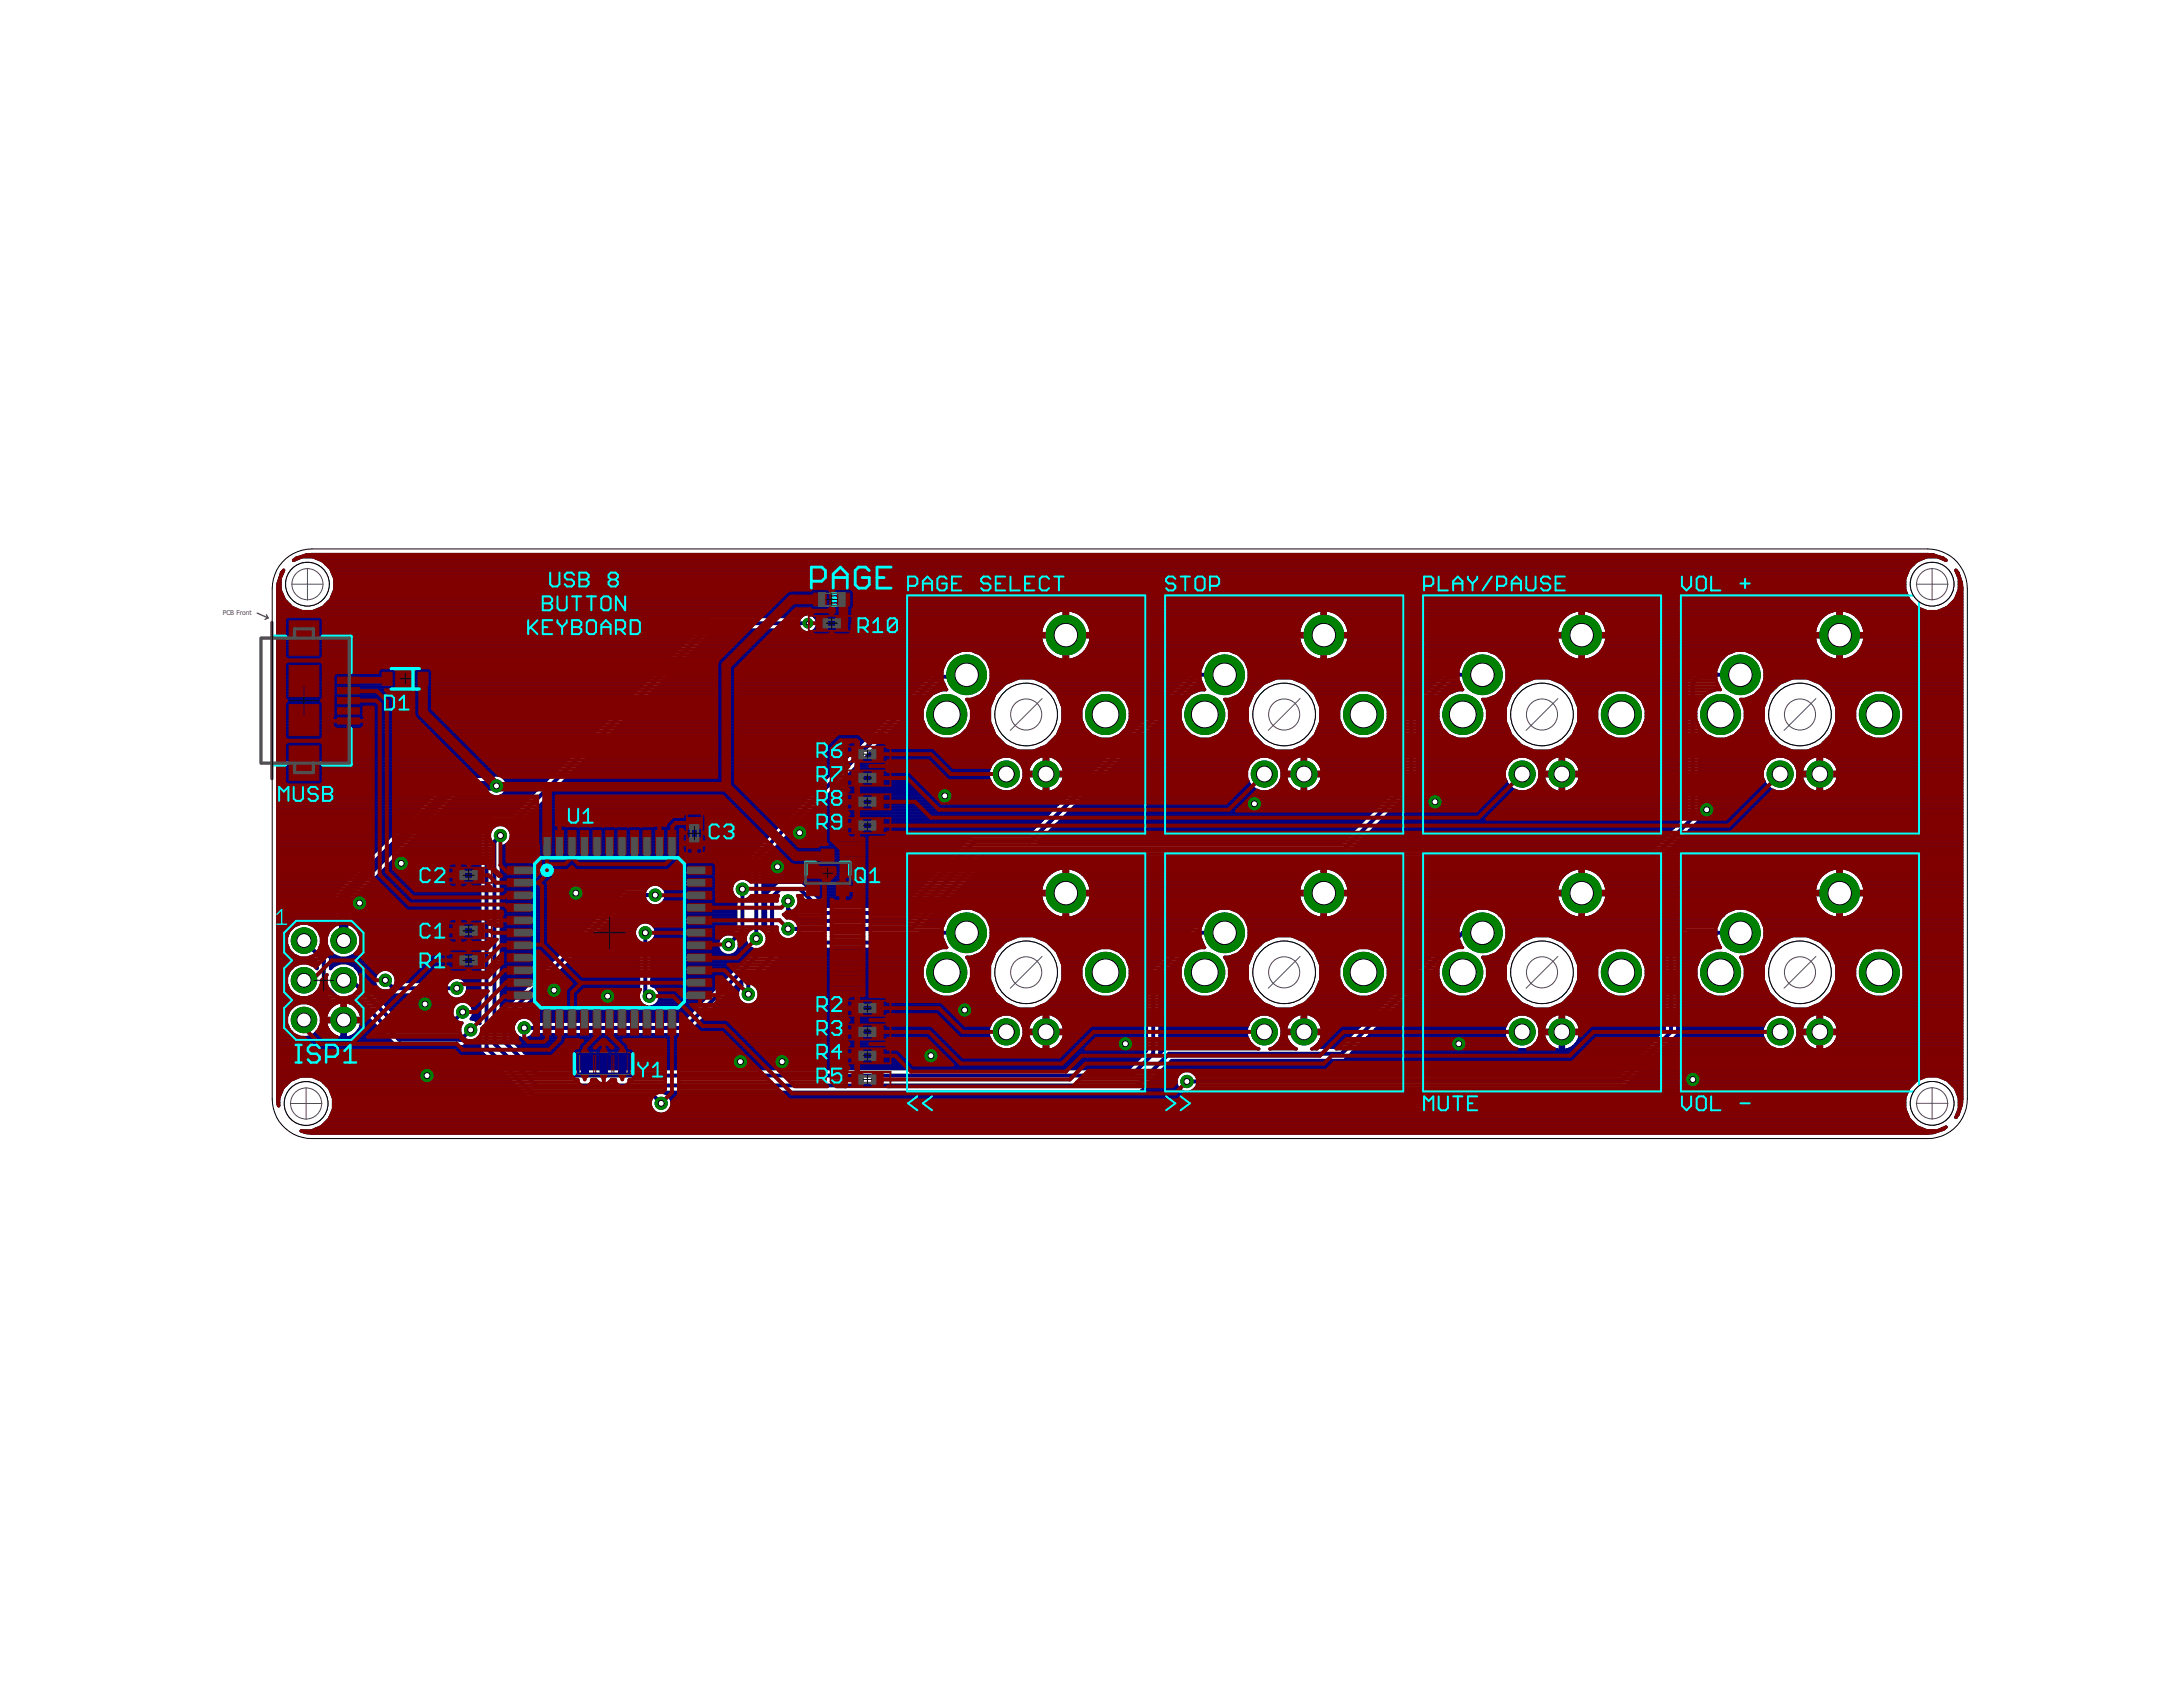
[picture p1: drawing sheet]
<svg xmlns="http://www.w3.org/2000/svg" width="279mm" height="216mm" viewBox="0 0 279 216" stroke-linecap="round" stroke-linejoin="round" font-family="sans-serif">
<defs><g id="words">
<text font-size=".8" fill="#505050" x="28.5" y="78.7">PCB Front</text>
</g></defs>
<g fill="none" stroke="#000080" stroke-width=".42">
<path d="M35.6 78.5h67.5M35.6 79.7h54.5M35.6 79.3h54.8M35.6 78.9h55.2M35.6 78.2h2.8M35.6 77.8h1.9M35.6 77.4h1.5M35.6 77.1h1.1M35.6 76.7h.7M35.6 76.3h.6M35.6 75.9h.4M35.6 75.6h.3"/>
<path d="M35.6 75.2h.2M35.6 74.8h.2M35.7 74.4h.1M35.8 74.1h.1M35.9 73.7h.1M36 73.3l.3-.3a3.6 3.6 0 0 0 2.5 5.3 3.6 3.6 0 0 0 4.1-4.2M36 73.3l-.4 1.4v.6v65.3l.1 .9a3.6 3.6 0 0 1 3.6-3.8 3.6 3.6 0 0 1 3.5 3.9 3.6 3.6 0 0 1-4.3 3.1l.7 .2 .7 .1h206.8l.7-.1 1.3-.4 .4-.2a3.5 3.5 0 0 1-4.4-.6 3.5 3.5 0 0 1-.4-4.5M36 73.3h.1M36 73.3h.2M37.9 71.4l-.3 .3a3.5 3.5 0 0 1 5.3 2.4M37.9 71.4l1.3-.4h.7h206.8h.7l1.3 .4M37.9 71.4h.3"/>
<path d="M39.1 71.1h208.5M40.3 78.2h95.1M40.5 71.4h205.6M41.2 77.8h204.2M41.4 71.8h203.9M41.7 77.4h203.3M41.7 72.2h203.2M42 77.1h202.6M42.1 72.6h202.4M42.4 76.7h201.9M42.4 72.9h201.8M42.5 76.3h201.6"/>
<path d="M42.5 73.3h201.6M42.7 75.9h201.3M42.7 73.7h201.2M42.8 75.6h201M42.9 75.2h200.9M42.9 74.8h200.9M42.9 74.4h200.9M42.9 74.1h200.9M103.7 78.5a1.23 1.23 0 0 1 .8 1.8 1.23 1.23 0 0 1-1.9 .3h-11l-24.9 24.9M104.3 78.9h29.9M104.5 79.3h29.3M104.6 79.7h29"/>
<path d="M134.6 78.5h-31.4l-.6 .4h-11.7l-25.4 25.4h-2.6l-1.5 1.5v25.2l-.4-.4-.7-.2a1.34 1.34 0 0 0 .1-1.7M136.2 78.5h.4M136.2 78v6.5a3.3 3.3 0 0 1-3-3M136.2 78h.1M136.2 78a3.3 3.3 0 0 0-3 3.1M136.2 79.7h.4M136.2 79.3h.4M136.2 78.9h.4M136.2 78.2h.4M136.6 78v6.5a3.3 3.3 0 0 0 3.1-3M136.6 78h.1M136.6 78a3.3 3.3 0 0 1 3.1 3.1"/>
<path d="M137.4 78.2h31.1M138.2 78.5h29.5M138.7 78.9h28.5M139 79.3h27.9M139.3 79.7h27.3M169.2 78.5h.4M169.2 78v6.5a3.3 3.3 0 0 1-3-3M169.2 78h.1M169.2 78a3.3 3.3 0 0 0-3 3.1M169.2 79.7h.4M169.2 79.3h.4M169.2 78.9h.4"/>
<path d="M169.2 78.2h.4M170.4 78.2h31.1M171.2 78.5h29.5M171.7 78.9h28.5M172 79.3h27.9M172.3 79.7h27.3M202.2 78.5h.4M202.2 79.7h.4M202.2 79.3h.4M202.2 78.9h.4M202.2 78.2h.4M202.6 78v6.5a3.3 3.3 0 0 0 3.1-3"/>
<path d="M202.6 78h.1M202.6 78a3.3 3.3 0 0 1 3.1 3.1M203.4 78.2h31.1M204.2 78.5h29.5M204.7 78.9h28.5M205 79.3h27.9M205.3 79.7h27.3M235.2 78.5h.5M235.2 78v6.5a3.3 3.3 0 0 1-3-3M235.2 78h.1M235.2 78a3.3 3.3 0 0 0-3 3.1M235.2 79.7h.5"/>
<path d="M235.2 79.3h.5M235.2 78.9h.5M235.2 78.2h.5M235.7 78v6.5a3.3 3.3 0 0 0 3-3M235.7 78h.1M235.7 78a3.3 3.3 0 0 1 3 3.1M236.4 78.2h10M237.2 78.5h13.9M237.7 78.9h13.4M238 79.3h13.1M238.3 79.7h12.8M243.8 74.1a3.6 3.6 0 0 0 3.5 4.2 3.6 3.6 0 0 0 3.5-4.2"/>
<path d="M248.2 78.2h2.9M248.4 71.4h.3M248.7 71.4l.4 .3a3.5 3.5 0 0 0-5.3 2.4M249.1 77.8h2M249.6 77.4h1.5M250 77.1h1.1M250.3 76.7h.8M250.4 76.3h.7M250.5 73.3h.1M250.6 75.9h.5M250.6 73.7h.1M250.7 75.6h.4"/>
<path d="M250.8 74.1l-.5-1.1 .3 .3 .4 1.4 .1 .6v65.3l-.1 .7-.4 1.3M250.8 75.2h.3M250.8 74.8h.2M250.8 74.4h.2M250.8 74.1h.1M35.6 88.3h45.9M35.6 96.2h38M35.6 84.5h49.6M35.6 99.9h21.5M35.6 99.5h21.9M35.6 99.1h35M35.6 98.8h35.4"/>
<path d="M35.6 98.4h35.8M35.6 98h36.1M35.6 97.7h36.5M35.6 97.3h36.9M35.6 96.9h37.3M35.6 96.5h37.6M35.6 95.8h38.4M35.6 95.4h38.7M35.6 95h39.1M35.6 94.7h39.5M35.6 94.3h39.9M35.6 93.9h40.2"/>
<path d="M35.6 93.5h40.6M35.6 93.2h41M35.6 92.8h41.4M35.6 92.4h41.7M35.6 92h42.1M35.6 91.7h42.5M35.6 91.3h42.9M35.6 90.9h43.2M35.6 90.6h43.6M35.6 90.2h44M35.6 89.8h44.4M35.6 89.4h44.7"/>
<path d="M35.6 89h45.1M35.6 88.7h45.5M35.6 87.9h46.2M35.6 87.5h46.6M35.6 87.2h47M35.6 86.8h47.4M35.6 86.4h47.7M35.6 86h48.1M35.6 85.7h48.5M35.6 85.3h48.9M35.6 84.9h49.2M35.6 84.2h50"/>
<path d="M35.6 83.8h50.4M35.6 83.4h50.7M35.6 83.1h51.1M35.6 82.7h51.5M35.6 82.3h51.9M35.6 81.9h52.2M35.6 81.6h52.6M35.6 81.2h53M35.6 80.8h53.4M35.6 80.4h53.7M35.6 80.1h54.1M57.1 99.9l.4-.4 .4-.1h4.9a1.42 1.42 0 0 1 1.9 .4 1.42 1.42 0 0 1-.4 2"/>
<path d="M57.1 99.9l-13.8 13.8-.4 .4-.1 .4M64.5 99.5h5.7M64.8 99.9h5M72.3 99.9h33.1M72.7 99.5h33.1M73 99.1h33.2M73.4 98.8h33.1M73.8 98.4h33.1M74.2 98h33.1M74.5 97.7h33.2M74.9 97.3h33.1M75.3 96.9h33.1"/>
<path d="M75.7 96.5h33.1M76 96.2h33.2M76.4 95.8h33.1M76.8 95.4h33.1M77.2 95h33.1M77.5 94.7h33.1M77.9 94.3h33.1M78.3 93.9h33.1M78.7 93.5h33.1M79 93.2h33.1M79.4 92.8h33.1M79.8 92.4h33.1"/>
<path d="M80.2 92h33.1M80.5 91.7h33.1M80.9 91.3h33.1M81.3 90.9h33.1M81.7 90.6h33.1M82 90.2h33.1M82.4 89.8h33.1M82.8 89.4h33.1M83.2 89h33.1M83.5 88.7h33.1M83.9 88.3h33.1M84.3 87.9h33.1"/>
<path d="M84.6 87.5h33.2M85 87.2h33.1M85.4 86.8h33.1M85.8 86.4h33.1M86.1 86h33.2M86.5 85.7h34.1M86.9 85.3h33.9M87.3 84.9h33.6M87.7 84.5h33.4M88 84.2h33.5M88.4 83.8h33.4M88.8 83.4h33.8"/>
<path d="M89.2 83.1h44.5M89.5 82.7h44M89.9 82.3h43.4M90.3 81.9h42.9M90.7 81.6h42.5M91 81.2h45.2M91.4 80.8h11.3M104.1 80.8h29.1M104.5 80.4h28.8M104.6 80.1h28.8M107.8 99.9h18.9M108.2 99.5h18.3"/>
<path d="M108.6 99.1h17.9M109 98.8h17.5M109.3 98.4h17.3M109.7 98h17M110.1 97.7h16.9M110.5 97.3h16.8M110.8 96.9h17.2M111.2 96.5h30.6M111.6 96.2h30.6M112 95.8h17.5M112.3 95.4h16.4M112.7 95h15.6"/>
<path d="M113.1 94.7h14.8M113.5 94.3h6.2M113.8 93.9h5.3M114.2 93.5h4.6M114.6 93.2h3.8M115 92.8h3.3M115.3 92.4h2.9M115.7 92h2.3M116.1 91.7h1.9M116.5 91.3h1.5M116.8 90.9h1.2M117.2 90.6h.9"/>
<path d="M117.6 90.2h.7M118 89.8h.4M118.3 89.4h.4M118.7 89h.4M119.1 88.7h.5M119.5 88.3h1M119.8 87.9h1.2M120.2 87.5h.6M120.6 85.7v.1M122.6 94.3h4.9M123.2 93.9h4.1M123.6 93.5h3.5"/>
<path d="M123.9 93.2h3.1M124 89.8h2.9M124.1 92.8h2.7M124.1 90.2h2.7M124.2 92.4h2.4M124.2 90.6h2.4M124.4 92h2.2M124.4 91.7h2.2M124.4 91.3h2.2M124.4 90.9h2.2M124.6 89.4h2.5M124.9 83.4h9.1"/>
<path d="M125.5 89h1.7M125.6 83.8h8.8M125.9 88.7h1.5M126 84.2h8.9M126.2 88.3h1.6M126.4 84.5h27.7M126.5 87.9h1.7M126.5 99.5a2.33 2.33 0 0 1 2.3-2.8 2.33 2.33 0 0 1 2.3 2.8M126.5 99.5a2.33 2.33 0 0 0 2.3 1.9 2.33 2.33 0 0 0 2.3-1.9M126.5 84.9h27.4M126.6 87.5h2M126.7 85.3h27.1"/>
<path d="M126.8 87.2h2.5M126.9 85.7h25.8M126.9 86.8h3.4M126.9 86.4h25M126.9 86h25.4M129.6 96.9h3.2M130.3 97.3h2M130.4 96.2a4.8 4.8 0 0 1-3.1-7.4 4.8 4.8 0 0 1 8 0 4.8 4.8 0 0 1-3 7.4M130.6 97.7h1.4M130.9 98h.8M130.9 99.9h.7M131 98.4h.6"/>
<path d="M131.1 99.5h.4M131.1 99.1h2.6M131.1 98.8h.4M132.1 97.5a2.5 2.5 0 0 1 1.6-.8v4.8a2.45 2.45 0 0 1-2.2-2.2h4.8a2.45 2.45 0 0 1-2.2 2.2v-4.8a2.4 2.4 0 0 1 2.2 2.1h-4.8a2.68 2.68 0 0 1 .6-1.3zM132.4 86.8h19.1M133.2 81.1h.1M133.2 81.5h.1M133.2 81.1h6.5M133.2 81.5h6.5M133.2 95.8h9.3M133.3 87.2h17.9M133.7 99.9h.4"/>
<path d="M133.7 99.5h.4M133.7 98.8h.4M133.7 98.4h.4M133.7 98h.4M133.7 97.7h.4M133.7 97.3h.4M133.7 96.9h.4M134 95.4h8.9M134.1 99.1h5.1M134.1 87.5h16.7M134.4 95h8.9M134.5 87.9h15.9"/>
<path d="M134.8 94.7h8.9M134.9 88.3h5.9M134.9 96.9h6.5M135.1 94.3h5M135.2 88.7h4.7M135.4 93.9h4.1M135.4 89h4M135.5 97.3h5.5M135.6 93.5h3.5M135.6 89.4h3.4M135.7 93.2h3.1M135.8 89.8h2.9"/>
<path d="M135.8 97.7h4.9M135.9 92.8h2.7M135.9 90.2h2.7M136 98h4.3M136 92.4h2.5M136.1 92h2.2M136.1 91.7h2.2M136.1 91.3h2.2M136.1 90.9h2.2M136.1 90.6h2.3M136.1 99.9h2.3M136.2 98.4h3.7"/>
<path d="M136.2 84.2h.4M136.2 83.8h.4M136.2 83.4h.4M136.2 83.1h.4M136.2 82.7h.4M136.2 82.3h.4M136.2 81.9h.4M136.2 81.6h.4M136.2 80.8h.4M136.2 80.4h.4M136.2 80.1h.4M136.2 99.5h2.6"/>
<path d="M136.2 98.8h3.3M136.6 81.2h32.6M137.9 84.2h16.6M138.5 83.8h16.4M138.9 83.4h16.7M139.1 83.1h27.6M139.4 82.7h27.1M139.4 80.1h27M139.5 82.3h26.8M139.6 80.4h26.7M139.6 81.9h26.6M139.6 80.8h26.6"/>
<path d="M139.7 81.6h26.5M139.7 81.1h.1M139.7 81.5h.1M140.9 99.9h18.8M141.2 99.5h18.3M141.6 99.1h17.9M142 98.8h17.5M142.2 88.3h7.8M142.4 98.4h17.2M142.7 98h17.1M142.9 94.3h1.1M143.1 97.7h16.9"/>
<path d="M143.1 88.7h6.5M143.5 97.3h16.9M143.5 93.9h.9M143.6 89h5.7M143.8 96.9h17.2M143.9 93.5h.9M144 89.4h4.9M144.2 96.5h35.5M144.2 93.2h1M144.3 89.8h4.2M144.4 92.8h1.1M144.4 90.2h3.7"/>
<path d="M144.5 92.4h1.4M144.6 90.6h3.2M144.6 96.2h35.1M144.7 92h1.6M144.7 91.7h2M144.7 91.3h2.3M144.7 90.9h2.7M145 95.8h17.5M145.4 95.4h16.2M145.7 95h15.6M146.1 94.7h14.8M146.5 94.3h6.3"/>
<path d="M146.9 93.9h5.3M147.2 93.5h4.6M147.6 93.2h3.9M148 92.8h3.3M148.4 92.4h2.8M148.7 92h2.3M149.1 91.7h1.9M149.5 91.3h1.5M149.8 90.9h1.2M150.2 90.6h.9M150.6 90.2h.7M151 89.8h.4"/>
<path d="M151.3 89.4h.4M151.7 89h.4M152.1 88.7h.5M152.5 88.3h1M152.8 87.9h1.2M153.2 87.5h.6M155.6 94.3h4.9M156.2 93.9h4.1M156.6 93.5h3.5M156.9 93.2h3.1M157 89.8h2.9M157.1 92.8h2.7"/>
<path d="M157.1 90.2h2.7M157.2 92.4h2.5M157.3 90.6h2.3M157.4 92h2.2M157.4 91.7h2.2M157.4 91.3h2.2M157.4 90.9h2.2M157.6 89.4h2.5M157.9 83.4h9.1M158.5 89h1.8M158.6 83.8h8.8M158.9 88.7h1.6"/>
<path d="M159 84.2h8.9M159.3 88.3h1.5M159.4 84.5h27.7M159.5 87.9h1.7M159.6 84.9h27.3M159.7 87.5h1.9M159.7 85.3h27.1M159.8 87.2h2.6M159.9 85.7h25.3M159.9 86.8h3.4M159.9 86.4h24.5M159.9 86h24.9"/>
<path d="M162.6 96.9h3.3M163.3 97.3h2M163.4 96.2a4.8 4.8 0 0 1-3-7.4 4.8 4.8 0 0 1 7.9 0 4.8 4.8 0 0 1-3 7.4M163.6 97.7h1.4M163.9 98h.8M163.9 99.9h.8M164 98.4h.6M164.1 99.5h.4M164.1 99.1h2.6M164.1 98.8h.4M165.3 97.2a2.25 2.25 0 0 1 1.4-.5v4.8a2.4 2.4 0 0 1-2.2-2.2h4.8a2.39 2.39 0 0 1-2.2 2.2v-4.8a2.4 2.4 0 0 1 2.2 2.1h-4.8a2.4 2.4 0 0 1 .8-1.6zM165.4 86.8h18.6"/>
<path d="M166.2 81.1h.1M166.2 81.5h.1M166.2 81.1h6.5M166.2 81.5h6.5M166.2 95.8h13.5M166.3 87.2h17.4M166.7 99.9h.4M166.7 99.5h.4M166.7 98.8h.4M166.7 98.4h.4M166.7 98h.4M166.7 97.7h.4"/>
<path d="M166.7 97.3h.4M166.7 96.9h.4M167 95.4h12.7M167.1 99.1h12.6M167.1 87.5h16.2M167.4 95h12.3M167.5 87.9h15.4M167.8 94.7h11.9M167.9 88.3h5.9M167.9 96.9h11.8M168.2 94.3h4.9M168.2 88.7h4.7"/>
<path d="M168.4 93.9h4.1M168.5 89h3.9M168.5 97.3h11.2M168.6 93.5h3.5M168.6 89.4h3.4M168.7 93.2h3.1M168.8 89.8h2.9M168.8 97.7h10.9M168.9 92.8h2.7M168.9 90.2h2.7M169.1 98h10.6M169.1 92.4h2.4"/>
<path d="M169.1 92h2.2M169.1 91.7h2.2M169.1 91.3h2.2M169.1 90.9h2.2M169.1 90.6h2.3M169.1 99.9h10.5M169.2 98.4h10.5M169.2 99.5h10.5M169.2 84.2h.4M169.2 83.8h.4M169.2 83.4h.4M169.2 83.1h.4"/>
<path d="M169.2 82.7h.4M169.2 82.3h.4M169.2 81.9h.4M169.2 81.6h.4M169.2 80.8h.4M169.2 80.4h.4M169.2 80.1h.4M169.3 98.8h10.4M169.6 81.2h32.6M170.9 84.2h16.6M171.5 83.8h16.4M171.9 83.4h16.7"/>
<path d="M172.2 83.1h27.5M172.4 82.7h27.1M172.4 80.1h27M172.5 82.3h26.8M172.6 80.4h26.7M172.6 81.9h26.7M172.7 80.8h26.5M172.7 81.1a3.3 3.3 0 0 0-3.1-3.1v6.5M172.7 81.1h.1M172.7 81.5h.1M172.7 81.5a3.3 3.3 0 0 1-3 3M172.7 81.6h26.5"/>
<path d="M175.2 88.3h7.3M176 94.3h3.7M176.1 88.7h6.1M176.5 93.9h3.2M176.6 89h5.2M176.9 93.5h2.8M177 89.4h4.4M177.2 93.2h2.5M177.3 89.8h3.7M177.4 92.8h2.3M177.4 90.2h3.3M177.5 92.4h2.2"/>
<path d="M177.6 90.6h2.7M177.7 92h2M177.7 91.7h2M177.7 91.3h2M177.7 90.9h2.2M181.5 96.2h34.3M181.5 99.9h11.2M181.5 99.5h11.1M181.5 99.1h11M181.5 98.8h11M181.5 98.4h11.1M181.5 98h11.3"/>
<path d="M181.5 97.7h11.5M181.5 97.3h11.9M181.5 96.9h12.6M181.5 96.5h34.3M181.5 95.8h14M181.5 95.4h13.2M181.5 95h12.8M181.5 94.7h12.4M181.5 94.3h4.3M181.5 93.9h3.7M181.5 93.5h3.3M181.5 93.2h3"/>
<path d="M181.5 92.8h2.8M181.5 92.4h2.7M181.5 92h2.5M181.6 91.7h2.4M182 91.3h2M182.4 90.9h1.6M182.7 90.6h1.4M183.1 90.2h1.2M183.5 89.8h.9M183.9 89.4h.8M184.2 89h.9M184.6 88.7h1"/>
<path d="M185 88.3h1.5M185.4 87.9h1.6M185.7 87.5h1.1M188.7 94.3h4.8M189.2 93.9h4.1M189.6 93.5h3.5M189.9 93.2h3.1M190 89.8h3M190.1 92.8h2.7M190.1 90.2h2.7M190.2 92.4h2.5M190.3 90.6h2.4"/>
<path d="M190.4 92h2.3M190.4 91.7h2.3M190.4 91.3h2.3M190.4 90.9h2.3M190.6 89.4h2.5M190.9 83.4h9.1M191.5 89h1.8M191.6 83.8h8.8M191.9 88.7h1.6M192 84.2h9M192.3 88.3h1.5M192.4 84.5h27.7"/>
<path d="M192.5 87.9h1.7M192.6 84.9h27.3M192.7 87.5h1.9M192.7 85.3h27.1M192.8 87.2h2.6M192.9 85.7h24.2M192.9 86.8h3.4M192.9 86.4h23.5M192.9 86h23.9M195.6 96.9h3.3M196.3 97.3h2M196.4 96.2a4.8 4.8 0 0 1-3-7.4 4.8 4.8 0 0 1 8 0 4.8 4.8 0 0 1-3.1 7.4"/>
<path d="M196.7 97.7h1.3M196.9 98h.9M197 99.9h.7M197 98.4h.6M197.1 99.5h.5M197.1 99.1h2.6M197.1 98.8h.4M198.1 97.5a2.49 2.49 0 0 1 1.6-.8v4.8a2.4 2.4 0 0 1-2.2-2.2h4.8a2.45 2.45 0 0 1-2.2 2.2v-4.8a2.4 2.4 0 0 1 2.2 2.1h-4.8a2.42 2.42 0 0 1 .6-1.3zM198.5 86.8h17.5M199.2 81.1a3.3 3.3 0 0 1 3-3.1v6.5M199.2 81.1h.1M199.2 81.5h.1"/>
<path d="M199.2 81.1h6.5M199.2 81.5h6.5M199.2 81.5a3.3 3.3 0 0 0 3 3M199.2 95.8h16.6M199.4 87.2h16.4M199.7 99.9h.4M199.7 99.5h.4M199.7 98.8h.4M199.7 98.4h.4M199.7 98h.4M199.7 97.7h.4M199.7 97.3h.4"/>
<path d="M199.7 96.9h.4M200.1 95.4h15.7M200.1 99.1h15.7M200.1 87.5h15.7M200.4 95h15.4M200.5 87.9h15.3M200.8 94.7h15M200.9 88.3h5.9M200.9 96.9h14.9M201.2 94.3h4.9M201.3 88.7h4.6M201.4 93.9h4.1"/>
<path d="M201.5 89h3.9M201.5 97.3h14.3M201.6 93.5h3.5M201.6 89.4h3.4M201.8 93.2h3M201.8 89.8h3M201.8 97.7h14M201.9 92.8h2.7M201.9 90.2h2.7M202.1 98h13.7M202.1 92.4h2.4M202.1 92h2.2"/>
<path d="M202.1 91.7h2.2M202.1 91.3h2.2M202.1 90.9h2.2M202.1 90.6h2.3M202.1 99.9h13.7M202.2 98.4h13.6M202.2 99.5h13.6M202.2 84.2h.4M202.2 83.8h.4M202.2 83.4h.4M202.2 83.1h.4M202.2 82.7h.4"/>
<path d="M202.2 82.3h.4M202.2 81.9h.4M202.2 81.6h.4M202.2 80.8h.4M202.2 80.4h.4M202.2 80.1h.4M202.3 98.8h13.5M202.6 81.2h32.6M203.9 84.2h16.6M204.5 83.8h16.4M204.9 83.4h16.7M205.2 83.1h27.5"/>
<path d="M205.4 82.7h27.1M205.4 80.1h27.1M205.5 82.3h26.9M205.6 80.4h26.7M205.6 81.9h26.7M205.7 80.8h26.5M205.7 81.1h.1M205.7 81.5h.1M205.7 81.6h26.5M208.2 88.3h7.6M209 94.3h6.8M209.1 88.7h6.7"/>
<path d="M209.5 93.9h6.3M209.6 89h6.2M209.9 93.5h5.9M210 89.4h5.8M210.2 93.2h5.6M210.3 89.8h5.5M210.4 92.8h5.4M210.4 90.2h5.4M210.6 92.4h5.2M210.6 90.6h5.2M210.7 92h5.1M210.7 91.7h5.1"/>
<path d="M210.7 91.3h5.1M210.7 90.9h5.1M217.5 96.2h33.6M217.5 99.9h8.2M217.5 99.5h8.1M217.5 99.1h8.1M217.5 98.8h8.1M217.5 98.4h8.1M217.5 98h8.3M217.5 97.7h8.5M217.5 97.3h8.9M217.5 96.9h9.6"/>
<path d="M217.5 96.5h33.6M217.5 95.8h11.1M217.5 95.4h10.2M217.5 95h9.8M217.5 94.7h9.4M217.5 94.3h1.3M217.5 93.9h.7M217.5 93.5h.3M221.7 94.3h4.9M222.2 93.9h4.1M222.6 93.5h3.5M222.9 93.2h3.1"/>
<path d="M223 89.8h3M223.1 92.8h2.7M223.1 90.2h2.7M223.3 92.4h2.4M223.3 90.6h2.4M223.4 92h2.3M223.4 91.7h2.3M223.4 91.3h2.3M223.4 90.9h2.3M223.6 89.4h2.5M223.9 83.4h9.1M224.5 89h1.8"/>
<path d="M224.6 83.8h8.8M224.9 88.7h1.6M225 84.2h9M225.3 88.3h1.6M225.4 84.5h25.7M225.5 87.9h1.7M225.6 99.5a2.33 2.33 0 0 1 2.2-2.8 2.33 2.33 0 0 1 2.3 2.8M225.6 99.5a2.33 2.33 0 0 0 2.2 1.9 2.33 2.33 0 0 0 2.3-1.9M225.6 84.9h25.5M225.7 87.5h1.9M225.7 85.3h25.4M225.8 87.2h2.6"/>
<path d="M225.9 85.7h25.2M225.9 86.8h3.4M225.9 86.4h25.2M225.9 86h25.2M228.6 96.9h3.3M229.3 97.3h2M229.4 96.2a4.8 4.8 0 0 1-3-7.4 4.8 4.8 0 0 1 8 0 4.8 4.8 0 0 1-3.1 7.4M229.7 97.7h1.3M229.9 98h.9M230 99.9h.7M230 98.4h.6M230.1 99.5h.5"/>
<path d="M230.1 99.1h2.6M230.1 98.8h.4M231.1 97.5a2.5 2.5 0 0 1 1.6-.8v4.8a2.45 2.45 0 0 1-2.2-2.2h4.8a2.45 2.45 0 0 1-2.2 2.2v-4.8a2.4 2.4 0 0 1 2.2 2.1h-4.8a2.68 2.68 0 0 1 .6-1.3zM231.5 86.8h19.6M232.2 81.1h.1M232.2 81.5h.1M232.2 81.1h6.5M232.2 81.5h6.5M232.2 95.8h18.9M232.4 87.2h18.7M232.7 99.9h.4M232.7 99.5h.4"/>
<path d="M232.7 98.8h.4M232.7 98.4h.4M232.7 98h.4M232.7 97.7h.4M232.7 97.3h.4M232.7 96.9h.4M233.1 95.4h18M233.1 99.1h18M233.2 87.5h17.9M233.4 95h17.7M233.5 87.9h17.6M233.8 94.7h17.3"/>
<path d="M233.9 88.3h5.9M234 96.9h17.1M234.2 94.3h4.9M234.3 88.7h4.6M234.5 93.9h4M234.5 89h3.9M234.5 97.3h16.6M234.6 93.5h3.5M234.6 89.4h3.5M234.8 93.2h3M234.8 89.8h3M234.8 97.7h16.3"/>
<path d="M234.9 92.8h2.8M234.9 90.2h2.7M235.1 98h16M235.1 92.4h2.4M235.1 92h2.3M235.1 91.7h2.3M235.1 91.3h2.3M235.1 90.9h2.3M235.1 90.6h2.4M235.2 99.9h15.9M235.2 98.4h15.9M235.2 84.2h.5"/>
<path d="M235.2 83.8h.5M235.2 83.4h.5M235.2 83.1h.5M235.2 82.7h.5M235.2 82.3h.5M235.2 81.9h.5M235.2 81.6h.5M235.2 80.8h.5M235.2 80.4h.5M235.2 80.1h.5M235.3 99.5h15.8M235.3 98.8h15.8"/>
<path d="M235.7 81.2h15.4M237 84.2h14.1M237.5 83.8h13.6M237.9 83.4h13.2M238.2 83.1h12.9M238.4 82.7h12.7M238.5 80.1h12.6M238.5 82.3h12.6M238.6 80.4h12.5M238.7 81.9h12.4M238.7 80.8h12.4M238.7 81.6h12.4"/>
<path d="M238.7 81.1h.1M238.7 81.5h.1M241.2 88.3h9.9M242 94.3h9.1M242.1 88.7h9M242.6 93.9h8.5M242.6 89h8.5M243 93.5h8.1M243 89.4h8.1M243.3 93.2h7.8M243.3 89.8h7.8M243.4 92.8h7.7"/>
<path d="M243.5 90.2h7.6M243.6 92.4h7.5M243.6 90.6h7.5M243.7 92h7.4M243.7 91.7h7.4M243.7 91.3h7.4M243.7 90.9h7.4M35.6 119.7h1.1M35.6 101.8h19.6M35.6 119.4h1.3M35.6 119h1.5M35.6 118.6h1.9"/>
<path d="M35.6 118.3h2.6M35.6 117.9h7.2M35.6 117.5h7.2M35.6 117.1h7.2M35.6 116.8h7.2M35.6 116.4h7.2M35.6 116h7.2M35.6 115.6h7.2M35.6 115.3h7.2M35.6 114.9h7.2M35.6 114.5h7.2M35.6 114.1h7.3"/>
<path d="M35.6 113.7h7.6M35.6 113.4h8M35.6 113h8.4M35.6 112.6h8.8M35.6 112.3h9.1M35.6 111.9h9.5M35.6 111.5h9.9M35.6 111.1h10.3M35.6 110.8h10.6M35.6 110.4h11M35.6 110h11.4M35.6 109.6h11.8"/>
<path d="M35.6 109.3h12.2M35.6 108.9h12.5M35.6 108.5h12.9M35.6 108.1h13.3M35.6 107.8h13.6M35.6 107.4h14M35.6 107h14.4M35.6 106.6h14.8M35.6 106.3h15.1M35.6 105.9h15.5M35.6 105.5h15.9M35.6 105.2h16.3"/>
<path d="M35.6 104.8h16.6M35.6 104.4h17M35.6 104h17.4M35.6 103.7h17.8M35.6 103.3h18.1M35.6 102.9h18.5M35.6 102.5h18.9M35.6 102.2h19.3M35.6 101.4h20M35.6 101h20.4M35.6 100.6h20.8M35.6 100.3h21.1"/>
<path d="M39.6 118.3h3.2M40.3 118.6h2.3M40.7 119h1.5M40.9 119.4h1.1M41.1 119.7h.7M42.8 114.5v4a2.27 2.27 0 0 0-.5 3.4 2.27 2.27 0 0 0 3.4 0 2.27 2.27 0 0 0-.5-3.4v-3.2M45.2 118.3h16.2M45.2 117.9h16.2M45.2 117.5h16.2M45.2 117.1h16.2M45.2 116.8h16.2M45.2 116.4h16.2"/>
<path d="M45.2 116h16.2M45.2 115.6h16.2M45.2 115.3h16.2M45.4 118.6h16M45.6 114.9h15.8M45.8 119h15.6M46 114.5h15.4M46 119.4h15.4M46.1 119.7h15.3M46.3 114.1h15.1M46.7 113.7h14.7M47.1 113.4h14.3"/>
<path d="M47.5 113h13.9M47.8 112.6h13.6M48.2 112.3h13.2M48.6 111.9h12.8M48.9 111.5h12.5M49.3 111.1h12.1M49.7 110.8h11.7M50.1 110.4h11.3M50.4 110h11M50.8 109.6h10.6M51.2 109.3h10.2M51.6 108.9h9.8"/>
<path d="M51.9 108.5h9.5M52.3 108.1h9.1M52.7 107.8h8.7M53.1 107.4h8.3M53.4 107h8M53.8 106.6h7.6M54.2 106.3h7.2M54.6 105.9h6.8M54.9 105.5h6.8M55.3 105.2h6.8M55.7 104.8h6.7M56.1 104.4h6.7"/>
<path d="M56.4 104h9.3M56.8 103.7h9.3M57.2 103.3h9.3M57.6 102.9h9.2M57.9 102.5h9.3M58.3 102.2h9.3M64.2 119.7h9.7M64.2 119.4h10.1M64.2 119h10.4M64.2 118.6h10.8M64.2 118.3h11.2M64.2 117.9h11.5"/>
<path d="M64.2 117.5h11.9M64.2 117.1h12.3M64.2 116.8h12.7M64.2 116.4h13M64.2 116h13.4M64.2 115.6h13.8M64.2 115.3h14.2M64.2 114.9h14.5M64.2 114.5h14.9M64.2 114.1h15.3M64.2 113.7h15.7M64.2 113.4h18.8"/>
<path d="M64.2 113h29.6M64.2 112.6h30M64.2 112.3h31.7M64.2 111.9h31.7M64.2 111.5h31.7M64.2 111.1h31.7M64.2 110.8h31.7M64.2 110.4h31.7M64.2 110h31.7M64.2 109.6h31.7M64.2 109.3h31.8M64.2 108.9h32.2"/>
<path d="M64.2 108.5h32.6M64.3 101.8h3.7M64.3 101.8l-.5 .2h-.5l-.5-.2h-4.1l-13.5 13.5M64.7 101.4h3.6M64.8 108.1h32.4M64.9 101h3.8M64.9 100.3h4.6M64.9 100.6h4.2M65.2 107.8h32.3M65.3 106.3h33.7M65.4 107.4h32.5M65.4 106.7a1.4 1.4 0 0 1-1.2 1.6v21.2l15.7-15.8h2.8a1.42 1.42 0 0 1 2.1-.2 1.42 1.42 0 0 1 0 2.1 1.42 1.42 0 0 1-2.1-.2h-2.1l-15.2 15.2v2.4l3.8 3.8h75.2l2.3-2.3v-9.9"/>
<path d="M65.4 107h32.9M65.4 106.6h33.3M66.3 105.9h33.1M66.7 105.5l-.5 .5h-1.1l.3 .7M66.7 105.5h33.1M67.1 105.2h33.1M67.4 104.8h33.1M67.8 104.4h33.1M68.2 104h33.1M68.5 103.7h33.2M68.9 103.3h33.1M69.3 102.9h33.1"/>
<path d="M69.7 102.5h33.1M70 102.2h33.2M70.4 101.8h33.1M70.8 101.4h33.1M71.2 101h33.1M71.5 100.6h33.1M71.9 100.3h33.1M76.3 119.7h4.9M76.7 119.4h4.5M77.1 119h4.1M77.4 118.6h4M77.8 118.3h3.9"/>
<path d="M78.2 117.9h16M78.5 117.5h15.7M78.9 117.1h15.3M79.3 116.8h14.9M79.7 116.4h14.5M80.1 116h14.1M80.4 115.6h2.6M83.4 118.3h10.8M83.8 118.6h10.4M83.9 119.7h8.5M83.9 119h10M84 119.4h9.5"/>
<path d="M84.7 113.4h9M84.8 115.6h9.4M85 113.7h8.6M85.1 115.3h9.1M85.2 114.1h8.5M85.2 114.9h8.9M85.3 114.5h8.5M95.8 112.6h.1M97.7 119h.3M97.7 118.6h.3M97.7 118.3h.3M97.7 117.9h.3"/>
<path d="M97.7 117.5h.3M97.7 117.1h.3M97.7 116.8h.3M97.7 116.4h.3M97.7 116h.3M97.7 115.6h.3M97.7 115.3h.3M97.7 114.9h.3M97.7 114.5h.3M97.7 114.1h.6M97.7 113.7h1M97.7 113.4h1.3"/>
<path d="M97.7 113h1.7M97.7 112.6h20.9M97.7 112.3h21.2M97.7 111.9h21.6M97.7 111.5h22M97.7 111.1h22.4M97.7 110.8h22.7M97.7 110.4h23.1M97.7 110h23.5M98.1 109.6h23.5M98.5 109.3h23.4M98.8 108.9h23.5"/>
<path d="M99.2 108.5h23.5M99.6 108.1h23.5M100 107.8h23.4M100.4 107.4h23.4M100.7 107h23.5M101.1 106.6h30.6M101.5 106.3h30.6M101.9 105.9h30.5M102.2 105.5h30.6M102.6 105.2h30.6M102.8 113h15.4M103 104.8h30.5"/>
<path d="M103.2 113.4h14.6M103.4 104.4h30.5M103.6 113.7h13.9M103.7 104h30.6M104 114.1h13.1M104.1 103.7h30.6M104.3 114.5h12.4M104.5 103.3h30.5M104.7 114.9h11.6M104.9 102.9h30.5M105.1 115.3h10.9M105.2 102.5h30.6"/>
<path d="M105.5 115.6h10.1M105.6 102.2h30.6M106 101.8h30.5M106.3 101.4h27.1M106.7 101h20.9M107.1 100.6h20.1M107.5 100.3h19.3M118.4 118.3h2.4M118.8 117.9h2.1M119.2 117.5h1.9M119.6 117.1h1.9M119.9 116.8h2"/>
<path d="M120.3 116.4h2.4M120.7 116h12.9M121.1 115.6h12.4M121.4 115.3h11.9M121.8 114.9h11.4M122.2 114.5h11M122.6 114.1h13.6M122.9 113.7h10.3M123.3 113.4h10M123.7 113h9.7M124.1 112.6h9.5M124.4 112.3h9.5"/>
<path d="M124.7 116.4h9.2M124.8 111.9h9.4M125.2 111.5h9.5M125.6 116.8h8.7M125.6 111.1h10M125.9 117.1h8.9M125.9 110.8h125.2M126.3 117.5h9.6M126.5 117.9h27.4M126.7 118.3h27.1M126.8 118.6h25.9M126.9 119.7h3.5"/>
<path d="M126.9 119.4h25.1M126.9 119h25.4M130 101h2.5M130.5 100.6h1.6M130.8 100.3h1M132.3 119.7h19.3M133 107.8h38.7M133.2 114.1h6.5M133.2 114.1h.1M133.2 114.5h6.5M133.2 114.5a3.3 3.3 0 0 0 3 3M133.4 107.4h38.7"/>
<path d="M133.7 101.4h.4M133.7 101h.4M133.7 100.6h.4M133.7 100.3h.4M133.8 107h38.6M134.1 106.6h38.7M134.3 101.4h2.6M134.5 106.3h38.7M134.9 105.9h38.7M135.2 105.5h38.7M135.2 101h2.1M135.6 105.2h38.7"/>
<path d="M135.7 100.6h2M135.9 100.3h2.1M136 104.8h38.7M136.2 111v6.5M136.2 111h.1M136.2 111a3.3 3.3 0 0 0-3 3.1M136.2 117.5h.1M136.2 117.5h.4M136.2 117.1h.4M136.2 116.8h.4M136.2 116.4h.4M136.2 116h.4"/>
<path d="M136.2 115.6h.4M136.2 115.3h.4M136.2 114.9h.4M136.2 114.5h.4M136.2 113.7h.4M136.2 113.4h.4M136.2 113h.4M136.2 112.6h.4M136.2 112.3h.4M136.2 111.9h.4M136.2 111.5h.4M136.2 111.1h.4"/>
<path d="M136.4 104.4h38.7M136.6 111v6.5M136.6 111h.1M136.6 117.5h.1M136.6 111a3.3 3.3 0 0 1 3.1 3.1M136.6 114.1h32.6M136.7 104h38.7M136.9 117.5h17.3M137.1 103.7h38.7M137.2 111.1h31.5M137.5 103.3h38.7M137.9 102.9h38.7"/>
<path d="M138 117.1h16.5M138.1 111.5h29.6M138.2 102.5h38.7M138.6 116.8h16.3M138.6 111.9h28.6M138.6 102.2h38.7M138.9 116.4h16.8M139 112.3h27.9M139 101.8h38.7M139.2 116h27.5M139.2 112.6h27.4M139.4 101.4h27"/>
<path d="M139.4 115.6h27.1M139.4 113h27.1M139.5 115.3h26.8M139.6 113.4h26.7M139.6 114.9h26.6M139.6 113.7h26.6M139.7 114.5a3.3 3.3 0 0 1-3.1 3M139.7 114.1h.1M139.7 114.5h26.5M139.7 101h20.9M140.1 100.6h20.1M140.5 100.3h19.4"/>
<path d="M157.8 116.4h9.1M158.6 116.8h8.7M158.9 117.1h9M159.3 117.5h9.6M159.5 117.9h27.5M159.7 118.3h27.1M159.8 118.6h26.8M159.9 119.7h25.7M159.9 119.4h26.1M159.9 119h26.5M163 101h2.5M163.4 119.7a4.8 4.8 0 0 0-3 7.4 4.8 4.8 0 0 0 7.9 0 4.8 4.8 0 0 0-3-7.4"/>
<path d="M163.4 100.6h1.7M163.8 100.3h1M166.2 114.1h6.5M166.2 114.5h6.5M166.2 114.1h.1M166.2 114.5a3.3 3.3 0 0 0 3 3M166.7 101.4h.4M166.7 101h.4M166.7 100.6h.4M166.7 100.3h.4M167.4 101.4h10.7M168.3 101h10.1"/>
<path d="M168.7 100.6h10.1M169 100.3h10.2M169.2 111h.1M169.2 117.5h.1M169.2 111v6.5M169.2 111a3.3 3.3 0 0 0-3 3.1M169.2 117.5h.4M169.2 117.1h.4M169.2 116.8h.4M169.2 116.4h.4M169.2 116h.4M169.2 115.6h.4"/>
<path d="M169.2 115.3h.4M169.2 114.9h.4M169.2 114.5h.4M169.2 113.7h.4M169.2 113.4h.4M169.2 113h.4M169.2 112.6h.4M169.2 112.3h.4M169.2 111.9h.4M169.2 111.5h.4M169.2 111.1h.4M169.6 114.1h32.6"/>
<path d="M169.9 117.5h17.3M170.2 111.1h31.5M171 117.1h16.5M171.1 111.5h29.7M171.6 116.8h16.3M171.6 111.9h28.7M171.9 116.4h16.8M172 112.3h27.9M172.2 116h27.5M172.2 112.6h27.4M172.4 115.6h27.1M172.4 113h27.1"/>
<path d="M172.5 115.3h26.8M172.6 113.4h26.7M172.6 114.9h26.6M172.6 113.7h26.6M172.7 114.1a3.3 3.3 0 0 0-3.1-3.1v6.5a3.3 3.3 0 0 0 3.1-3M172.7 114.1h.1M172.7 114.5h26.5M173.4 108.5h38.2M173.8 108.1h38.1M174.1 107.8h38.2M174.5 107.4h38.2M174.9 107h38.2"/>
<path d="M175.3 106.6h38.1M175.6 106.3h38.2M176 105.9h38.2M176.4 105.5h38.2M176.8 105.2h38.1M177.1 104.8h38.2M177.5 104.4h38.2M177.9 104h37.9M178.2 103.7h37.6M178.6 103.3h37.2M179 102.9h36.8M179.4 102.5h36.4"/>
<path d="M179.7 102.2h36.1M180.1 101.8h35.7M180.5 101.4h18.9M180.9 101h12.7M181 100.9h.1M181.3 100.6h11.9M181.5 100.3h11.3M186.4 119l.2-.2a3.2 3.2 0 0 1 5.4-1.7 3.2 3.2 0 0 1-1.6 5.4h-.6a3.2 3.2 0 0 1-1.9 5.1 3.2 3.2 0 0 1-3.8-3.9l-12 12h-22.1l-4.1 4.1h-61.5M186.4 119h.1M186.4 119l-15 15h-3.1a2.33 2.33 0 0 0 1-1.7h-2.2v-2.6a2.4 2.4 0 0 1 1.3 .5M190.8 116.4h9.2M191.6 116.8h8.7"/>
<path d="M192 117.1h8.9M192.3 117.5h9.7M192.5 117.9h27.5M192.7 118.3h27.1M192.8 118.6h22.9M192.9 119.7h21.7M192.9 119.4h22M192.9 119h22.4M196 101h2.6M196.4 119.7a4.8 4.8 0 0 0-3 7.4 4.8 4.8 0 0 0 8 0 4.8 4.8 0 0 0-3.1-7.4M196.5 100.6h1.6M196.8 100.3h1"/>
<path d="M199.2 114.1h6.5M199.2 114.1a3.3 3.3 0 0 1 3-3.1v6.5a3.3 3.3 0 0 1-3-3M199.2 114.5h6.5M199.2 114.1h.1M199.7 101.4h.4M199.7 101h.4M199.7 100.6h.4M199.7 100.3h.4M200.4 101.4h15.4M201.3 101h14.5M201.7 100.6h14.1M202 100.3h13.8"/>
<path d="M202.2 117.5h.4M202.2 117.1h.4M202.2 116.8h.4M202.2 116.4h.4M202.2 116h.4M202.2 115.6h.4M202.2 115.3h.4M202.2 114.9h.4M202.2 114.5h.4M202.2 113.7h.4M202.2 113.4h.4M202.2 113h.4"/>
<path d="M202.2 112.6h.4M202.2 112.3h.4M202.2 111.9h.4M202.2 111.5h.4M202.2 111.1h.4M202.6 111h.1M202.6 117.5h.1M202.6 111v6.5M202.6 111a3.3 3.3 0 0 1 3.1 3.1M202.6 114.1h32.6M202.9 117.5h17.3M203.2 111.1h31.5"/>
<path d="M204 117.1h16.6M204.1 111.5h29.7M204.6 116.8h16.3M204.6 111.9h28.7M204.9 116.4h16.8M205 112.3h27.9M205.2 116h27.5M205.2 112.6h27.5M205.4 115.6h27.1M205.4 113h27.1M205.5 115.3h26.8M205.6 113.4h26.7"/>
<path d="M205.7 114.9h26.6M205.7 113.7h26.5M205.7 114.5a3.3 3.3 0 0 1-3.1 3M205.7 114.1h.1M205.7 114.5h26.5M212.1 110.4h39M212.5 110h38.6M212.9 109.6h38.2M213.3 109.3h37.8M213.6 108.9h37.5M214 108.5h37.1M214.4 108.1h36.7"/>
<path d="M214.8 107.8h36.3M215.1 107.4h36M215.5 107h35.6M215.9 106.6h35.2M216.3 106.3h34.8M216.6 105.9h34.5M217 105.5h34.1M217.4 105.2h33.7M217.5 101.8h33.6M217.5 104.8h33.6M217.5 104.4h33.6M217.5 104h33.6"/>
<path d="M217.5 103.7h33.6M217.5 103.3h33.6M217.5 102.9h33.6M217.5 102.5h33.6M217.5 102.2h33.6M217.5 101.4h15M217.5 101h9.1M217.5 100.6h8.7M217.5 100.3h8.4M223.8 116.4h9.2M224.6 116.8h8.7M225 117.1h8.9"/>
<path d="M225.3 117.5h9.6M225.6 117.9h25.5M225.7 118.3h25.4M225.9 118.6h25.2M225.9 119.7h3.5M225.9 119.4h25.2M225.9 119h25.2M229.1 101h2.5M229.5 100.6h1.6M229.8 100.3h1.1M231.4 119.7h19.7M232.2 114.1h6.5"/>
<path d="M232.2 114.5h6.5M232.2 114.1h.1M232.2 114.5a3.3 3.3 0 0 0 3 3M232.7 101.4h.4M232.7 101h.4M232.7 100.6h.4M232.7 100.3h.4M233.4 101.4h17.7M234.3 101h16.8M234.7 100.6h16.4M235 100.3h16.1M235.2 111h.1"/>
<path d="M235.2 117.5h.1M235.2 111v6.5M235.2 111a3.3 3.3 0 0 0-3 3.1M235.2 117.5h.5M235.2 117.1h.5M235.2 116.8h.5M235.2 116.4h.5M235.2 116h.5M235.2 115.6h.5M235.2 115.3h.5M235.2 114.9h.5M235.2 114.5h.5"/>
<path d="M235.2 113.7h.5M235.2 113.4h.5M235.2 113h.5M235.2 112.6h.5M235.2 112.3h.5M235.2 111.9h.5M235.2 111.5h.5M235.2 111.1h.5M235.7 111h.1M235.7 117.5h.1M235.7 111v6.5M235.7 111a3.3 3.3 0 0 1 3 3.1"/>
<path d="M235.7 114.1h15.4M236 117.5h15.1M236.2 111.1h14.9M237 117.1h14.1M237.2 111.5h13.9M237.6 116.8h13.5M237.7 111.9h13.4M238 116.4h13.1M238 112.3h13.1M238.2 116h12.9M238.3 112.6h12.8M238.4 115.6h12.7"/>
<path d="M238.4 113h12.7M238.6 115.3h12.5M238.6 113.4h12.5M238.7 114.9h12.4M238.7 113.7h12.4M238.7 114.5a3.3 3.3 0 0 1-3 3M238.7 114.1h.1M238.7 114.5h12.4M35.6 137.7h2.8M35.6 134h25.8M35.6 134.3h25.8M35.6 140h.3"/>
<path d="M35.6 139.6h.4M35.6 139.2h.6M35.6 138.9h1M35.6 138.5h1.4M35.6 138.1h1.9M35.6 137.4h28.7M35.6 137h28.3M35.6 136.6h28M35.6 136.2h27.6M35.6 135.8h27.2M35.6 135.5h26.8M35.6 135.1h26.5"/>
<path d="M35.6 134.7h26.1M35.6 133.6h14.8M35.6 133.2h14.4M35.6 132.9h8.1M35.6 132.5h2.2M35.6 132.1h1.7M35.6 131.7h1.4M35.6 131.4h1.2M35.6 131h1.1M35.6 130.6h1.1M35.6 130.2h1.1M35.6 129.9h1.2"/>
<path d="M35.6 129.5h1.3M35.6 129.1h1.6M35.6 128.7h1.9M35.6 128.4h2.7M35.6 128h6.6M35.6 127.6h2.7M35.6 127.2h1.9M35.6 126.9h1.5M35.6 126.5h1.3M35.6 126.1h1.1M35.6 125.8h1.1M35.6 125.4h1.1"/>
<path d="M35.6 125h1.1M35.6 124.6h1.2M35.6 124.2h1.4M35.6 123.9h1.7M35.6 123.5h2.2M35.6 123.1h4.8M35.6 122.7h4.4M35.6 122.4h2.3M35.6 122h1.8M35.6 121.6h1.4M35.6 121.2h1.3M35.6 120.9h1.1"/>
<path d="M35.6 120.5h1.1M35.6 120.1h1.1M36.7 131a2.28 2.28 0 0 1 2.2-2.7 2.28 2.28 0 0 1 2.2 2.7M36.7 131a2.29 2.29 0 0 0 2.2 1.8 2.29 2.29 0 0 0 2.2-1.8M39.5 128.4h3.1M39.5 127.6h2.4M39.9 137.7h24.8M40 123.5h.6M40 132.5h2.7M40.3 128.7h2.2M40.3 127.2h1.2M40.5 123.9h.1"/>
<path d="M40.5 132.1h1.7M40.6 129.1h1.5M40.7 126.9h.4M40.8 138.1h24.2M40.8 131.7h1.2M40.9 129.5h1M41 131.4h.8M41 121.2h.9M41 129.9h.7M41.1 120.9h.7M41.1 131h.6M41.1 130.6h2.7"/>
<path d="M41.1 130.2h.6M41.1 120.5h.6M41.1 120.1h.6M41.4 121.6h.7M41.4 138.5h24M41.7 122h.7M41.8 138.9h24M42.1 122.4h.8M42.1 139.2h24.1M42.3 139.6h24.2M42.3 123.9h.1M42.3 123.5h.6"/>
<path d="M42.3 123.1h19.1M42.3 122.7h19.1M42.5 140h24.4M43.8 132.9a2.33 2.33 0 0 1-2.1-2.2h4.6a2.33 2.33 0 0 1-2.1 2.2M43.8 132.9h.4M43.8 132.5h.4M43.8 132.1h.4M43.8 131.7h.4M43.8 131.4h.4M43.8 131h.4M44.2 132.9v-2.6h2.1a2.35 2.35 0 0 0-.7-1.4l5.1 5h8.6l.7-.7h.5l.5-.2 .4-.4v1.9l6.6 6.6h15.2v.4M44.2 130.6h3.2"/>
<path d="M44.3 132.9h5.4M45 122.4h16.4M45.1 123.5h16.3M45.3 132.5h4M45.5 122h15.9M45.6 123.9h15.8M45.7 132.1h3.2M45.8 129.1h.1M45.9 124.2h2.7M45.9 121.6h15.5M46 131.7h2.5M46 121.2h15.4"/>
<path d="M46.1 129.5h.2M46.1 124.6h2.1M46.2 131.4h2M46.2 125.4h1.7M46.2 125h1.8M46.2 120.9h15.2M46.2 120.5h15.2M46.2 120.1h15.2M46.2 129.9h.5M46.3 131h1.5M46.3 130.2h.7M46.5 125.8h1.4"/>
<path d="M46.9 126.1h1.2M47.2 126.5h1.2M47.6 126.9h1.9M48 127.2h1.9M48.4 127.6h9.2M48.5 124.3a1.42 1.42 0 0 1 1.6-.1 1.42 1.42 0 0 1 .6 1.4h6.6a1.42 1.42 0 0 1 2.1-.2 1.42 1.42 0 0 1 0 2.1 1.42 1.42 0 0 1-2.1-.2h-7.3l-.5-.4a1.42 1.42 0 0 1-1.5-1 1.42 1.42 0 0 1 .5-1.6zM48.7 128h12.7M49.1 128.4h9.3M49.5 128.7h8.5M49.9 129.1h8M50 124.2h11.4M50.2 129.5h7.6"/>
<path d="M50.4 124.6h11M50.6 125h10.8M50.7 125.4h6.9M58 128.7l-.2 .5v.5h-7.4l-4.2-4.2a2.2 2.2 0 0 0-1.4-2.2 2.2 2.2 0 0 0-2.5 .7v-1.4l-1.3-1.4a2.26 2.26 0 0 0-1.8-3.1 2.26 2.26 0 0 0-2.5 2.6 2.26 2.26 0 0 0 3.1 1.7l.8 .9v.7a2.26 2.26 0 0 0-3.4 0 2.26 2.26 0 0 0 .4 3.3 2.26 2.26 0 0 0 3.3-.7l1.9 1.9a2.33 2.33 0 0 0-1.1 1.8h2.1v2.6M58 128.7a1.42 1.42 0 0 1 2.4 0M59.3 127.6h2.1M59.3 125.4h2.1M59.6 127.2h1.8M59.7 133.6h1.7M59.7 125.8h1.7M59.8 126.9h1.6M59.8 126.1h1.6"/>
<path d="M59.9 126.5h1.5M60 133.2h1.4M60 128.4h1.4M60.4 128.7h1M60.4 130.2h1M60.6 129.1h.8M60.6 129.9h.8M60.6 129.5h.8M61 130.6h.4M61.2 132.9h.2M61.4 131h.1M64.2 129.1h.3"/>
<path d="M64.2 128.7h.7M64.2 128.4h1.1M64.2 128h1.4M64.2 127.6h1.8M64.2 127.2h2.2M64.2 126.9h2.6M64.2 126.5h2.9M64.2 126.1h3.3M64.2 125.8h3.7M64.2 125.4h4M64.2 125h4.4M64.2 124.6h4.8"/>
<path d="M64.2 124.2h5.2M64.2 123.9h5.5M64.2 123.5h5.9M64.2 123.1h6.3M64.2 122.7h6.7M64.2 122.4h7M64.2 122h7.4M64.2 121.6h7.8M64.2 121.2h8.2M64.2 120.9h8.5M64.2 120.5h8.9M64.2 120.1h9.3"/>
<path d="M65.4 132.9h1.2M65.4 132.5h.6M65.4 132.1h.4M65.4 131.7h.3M65.4 131.4h.3M65.4 131h.4M65.4 130.6h.7M65.7 133.2h61.1M65.8 130.2h.8M66 133.6h61.1M66.2 129.9h21.9M66.3 130.4a1.4 1.4 0 0 1 1.9 .3h19.1l9.2-9.2a1.38 1.38 0 0 1-1.1-1.5l-.8 .7a1.41 1.41 0 0 1-1.3 1.6 1.41 1.41 0 0 1-1.5-1.5 1.41 1.41 0 0 1 1.6-1.3l.8-.7v-3.9a1.4 1.4 0 0 1-.3-2 1.4 1.4 0 0 1 2-.2v-3.3l23.6-23.7h1.1a3.2 3.2 0 0 1 5.4-1.6 3.2 3.2 0 0 1-1.6 5.4h-.7a3.2 3.2 0 0 1-1 4.8 3.2 3.2 0 0 1-4.6-1.8 3.2 3.2 0 0 1 2.4-4.2h.7l-.4-.8h-.5l-22.6 22.6v8.9l.3 .3v-4.9l1.5-1.5h3.2l3.1 3.1h9.4l9.2-9.2h7.1l21.3-21.3h.9a3.2 3.2 0 0 1 3.6-2.3 3.2 3.2 0 0 1 2.6 3.4 3.2 3.2 0 0 1-3.1 2.9 3.2 3.2 0 0 1-1.1 4.8 3.2 3.2 0 0 1-4.6-1.8 3.2 3.2 0 0 1 2.5-4.2h.6l-.5-1.1h-.2l-20.6 20.6h38.7l8.1-8.1v-8.6l5.6-5.6h1.4a3.2 3.2 0 0 1 3.6-2.3 3.2 3.2 0 0 1 2.6 3.4 3.2 3.2 0 0 1-3.1 2.9 3.2 3.2 0 0 1-1.1 4.8 3.2 3.2 0 0 1-4.6-1.8 3.2 3.2 0 0 1 2.5-4.2h.6l-.5-1.1h-.7l-4.5 4.6v8.6l-8.5 8.5h38.2l4.6-4.6v-17.3l1.5-1.5h2.4a3.2 3.2 0 0 1 3.6-2.3 3.2 3.2 0 0 1 2.6 3.4 3.2 3.2 0 0 1-3.1 2.9 3.2 3.2 0 0 1-.7 4.6 3.2 3.2 0 0 1-4.6-.9v11.8l-5.6 5.6h-85.8l-7.9 7.9h2.5a3.2 3.2 0 0 1 3.6-2.3 3.2 3.2 0 0 1 2.6 3.4 3.2 3.2 0 0 1-3.2 2.9 3.2 3.2 0 0 1-1 4.8 3.2 3.2 0 0 1-4.6-1.8 3.2 3.2 0 0 1 2.4-4.2h.7l-.5-1.1h-2.5l-1.2 1.3h-16l-4.4 4.3v.3a1.41 1.41 0 0 1 .2 2.1 1.41 1.41 0 0 1-2 0 1.41 1.41 0 0 1 .1-2.1v-.6l-6.9 6.9h-19.8a1.42 1.42 0 0 1-2.2 .1 1.42 1.42 0 0 1 .3-2.1z"/>
<path d="M66.4 134h61.1M66.6 129.5h21.9M66.8 134.3h66.4M67 129.1h21.9M67.2 134.7h79.3M67.3 128.7h15.1M67.5 135.1h78.6M67.6 130.2h20.2M67.6 132.9h59.1M67.7 128.4h14.3M67.9 135.5h77.9M68.1 128h13.7"/>
<path d="M68.1 130.6h19.3M68.1 132.5h58.4M68.3 135.8h77.1M68.5 127.6h13.2M68.7 136.2h76.3M68.8 127.2h12.9M69 136.6h75.6M69.2 126.9h12.5M69.6 126.5h12.1M69.9 126.1h11.8M70.3 125.8h11.4M70.7 125.4h11"/>
<path d="M71.1 125h10.6M71.4 124.6h10.3M71.8 124.2h9.9M72.2 123.9h9.5M72.6 123.5h9.1M72.9 123.1h8.8M73.3 122.7h8.4M73.7 122.4h8M74.1 122h7.6M74.4 121.6h7.3M74.8 121.2h6.9M75.2 120.9h6.5"/>
<path d="M75.6 120.5h6.1M75.9 120.1h5.5M81.7 127.2a1.42 1.42 0 0 0 1.4 1.7 1.42 1.42 0 0 0 1.4-1.7M81.7 127.2v-6.7a1.41 1.41 0 0 1-.2-2.1 1.41 1.41 0 0 1 2.1 0 1.41 1.41 0 0 1-.2 2.1v5.6l.5 .2 .4 .4 .2 .5M83.4 126.1h8.5M83.4 125.8h8.9M83.4 125.4h9.2M83.4 125h9.6M83.4 124.6h10M83.4 124.2h10.3M83.4 123.9h10.7M83.4 123.5h11.1"/>
<path d="M83.4 123.1h11.5M83.4 122.7h11.8M83.4 122.4h12.2M83.4 122h9M83.4 121.6h8.6M83.4 121.2h8.5M83.4 120.9h8.4M83.4 120.5h8.5M83.7 128.7h5.6M83.8 120.1h8.3M84.1 126.5h7.4M84.2 128.4h5.4"/>
<path d="M84.3 126.9h6.8M84.4 128h5.6M84.5 127.6h5.9M84.5 127.2h6.3M84.9 139.8a1.48 1.48 0 0 1 1.1 1.7M85.3 140h158.7M88.3 132.1h38.2M88.7 131.7h37.8M89.1 131.4h37.5M89.5 131h37.3M89.8 130.6h37.2M90.2 130.2h37.2"/>
<path d="M90.6 129.9h37.5M91 129.5h55.7M91.3 129.1h39M91.7 128.7h37.7M92.1 128.4h2.8M92.5 128h2.1M92.8 127.6h1.6M93.2 127.2h1.2M93.6 126.9h.8M94 126.5h.6M94.1 122h1.9M94.3 126.1h.6"/>
<path d="M94.5 121.6h1.9M94.6 121.2h1.3M94.6 120.9h1M94.7 125.8h.2M94.9 120.5h.5M95.2 120.1h.2M96.6 128.4h32M96.6 126.1h21.8M96.7 125.8h21.6M97 128h31.2M97 126.5h21.7M97.1 125.4h21"/>
<path d="M97.2 127.6h23.3M97.2 126.9h21.9M97.2 127.2h22.4M97.5 125h20.5M97.9 124.6h20.1M98.2 124.2h19.8M98.6 123.9h19.4M99 123.5h19.1M99.4 123.1h18.9M99.7 122.7h18.7M100.1 122.4h18.7M100.5 122h18.6"/>
<path d="M100.9 121.6h18.8M117.2 121.2h4M117.6 120.9h3.3M118 120.5h2.8M121.8 127.6h6M122.7 127.2h4.8M123.3 126.9h4M123.6 126.5h3.5M123.9 126.1h3M123.9 122.7h3M124.1 125.8h2.7M124.1 123.1h2.7"/>
<path d="M124.2 123.5h2.4M124.2 125.4h2.4M124.4 125h2.2M124.4 124.6h2.2M124.4 124.2h2.2M124.4 123.9h2.2M124.7 122.4h2.4M125.5 122h1.8M125.9 121.6h1.6M126.3 121.2h1.6M126.5 120.9h1.7M126.7 120.5h1.9"/>
<path d="M126.8 120.1h2.7M128.4 134.3a2.33 2.33 0 0 1-1.5-3.5 2.33 2.33 0 0 1 3.8 0 2.33 2.33 0 0 1-1.4 3.5M129.5 129.9h3.4M130.1 134h2.4M130.2 130.2h2.1M130.5 133.6h1.6M130.6 130.6h1.4M130.8 133.2h1M130.8 131h.9M130.9 132.9h.7M131 131.4h.6M131.1 132.5h.4"/>
<path d="M131.1 132.1h2.6M131.1 131.7h.4M132.4 129.1h14.3M133.2 120.1h18M133.3 128.7h13.4M133.7 134h.4M133.7 134.3h.4M133.7 133.6h.4M133.7 133.2h.4M133.7 132.9h.4M133.7 132.5h.4M133.7 131.7h.4"/>
<path d="M133.7 131.4h.4M133.7 131h.4M133.7 130.6h.4M133.7 130.2h.4M133.7 129.9h.4M134 120.5h16.8M134.1 132.1h12.6M134.1 128.4h12.6M134.4 120.9h16.1M134.5 128h12.2M134.6 134.3h12.1M134.8 129.9l-.7-.2v4.8a2.4 2.4 0 0 0 2.2-2.2h-4.8a2.4 2.4 0 0 0 2.2 2.2v-4.8a2.42 2.42 0 0 0-1.4 .5"/>
<path d="M134.8 129.9a2.4 2.4 0 0 1 1.5 2h-4.8a2.57 2.57 0 0 1 .8-1.7M134.8 129.9h11.9M134.8 121.2h15.3M134.8 127.6h6M135.2 121.6h4.8M135.2 127.2h4.7M135.3 134h11.4M135.4 130.2h11.3M135.4 122h4M135.4 126.9h4M135.6 122.4h3.5M135.6 126.5h3.4"/>
<path d="M135.7 133.6h11M135.7 126.1h3M135.7 122.7h3.1M135.8 130.6h10.9M135.9 123.1h2.7M135.9 125.8h2.7M136 133.2h10.7M136 131h10.7M136 123.5h2.5M136.1 125.4h2.3M136.1 125h2.2M136.1 124.6h2.2"/>
<path d="M136.1 124.2h2.2M136.1 123.9h2.2M136.1 132.9h10.6M136.2 131.4h10.5M136.2 132.5h10.5M136.2 131.7h10.5M142.2 127.6h4.5M143 121.6h6.7M143.1 127.2h3.6M143.6 122h5.7M143.6 126.9h3.1M143.9 122.4h5"/>
<path d="M144 126.5h2.7M144.2 122.7h4.4M144.3 126.1h2.4M144.4 125.8h2.3M144.4 123.1h3.8M144.5 123.5h3.3M144.6 125.4h2.1M144.7 125h2M144.7 124.6h2M144.7 124.2h2.4M144.7 123.9h2.8M146.1 139.6h5"/>
<path d="M146.5 139.2h4.2M146.7 124.6l6.1-6.1h.9a3.2 3.2 0 0 1 3.6-2.3 3.2 3.2 0 0 1 2.6 3.4 3.2 3.2 0 0 1-3.1 2.9 3.2 3.2 0 0 1-1.1 4.8 3.2 3.2 0 0 1-4.6-1.8 3.2 3.2 0 0 1 2.5-4.2h.6l-.5-1.1h-.2l-5 5.1v9.5l.8-.8M146.9 138.9h3.7M147.2 138.5h3.3M147.6 138.1h2.9M148 137.7h2.7M148.4 137.4h2.6M148.5 134.3h.4M148.5 134.7h.1M148.5 133.6h11.6M148.5 133.2h11.3M148.5 132.9h11.2"/>
<path d="M148.5 132.5h11M148.5 132.1h11M148.5 131.7h11M148.5 131.4h11.1M148.5 131h11.3M148.5 130.6h11.5M148.5 130.2h11.9M148.5 129.9h12.7M148.5 129.5h27.4M148.5 129.1h14.8M148.5 128.7h13.9M148.5 128.4h13.1"/>
<path d="M148.5 128h12.7M148.5 127.6h5M148.5 127.2h4.1M148.5 126.9h3.6M148.5 126.5h3.2M148.5 126.1h2.9M148.5 125.8h2.8M148.5 125.4h2.6M148.7 137h59M148.8 125h2.2M149.1 136.6h59M149.1 124.6h1.9"/>
<path d="M149.5 136.2h59M149.5 124.2h1.5M149.8 135.8h59.1M149.9 123.9h1.1M150.3 123.5h.9M150.6 123.1h.7M151 122.7h.4M151.1 139.6l.5 .2h.6l.5-.2M151.1 139.6a1.42 1.42 0 0 1-.2-2.1 1.42 1.42 0 0 1 2.1 0h54.2l5.8-5.8v-10.4l2.8-2.8h3.9a3.2 3.2 0 0 1 3.6-2.3 3.2 3.2 0 0 1 2.6 3.4 3.2 3.2 0 0 1-3.1 2.9 3.2 3.2 0 0 1-1.1 4.8 3.2 3.2 0 0 1-4.6-1.8 3.2 3.2 0 0 1 2.5-4.2h.6l-.5-1.1h-3.2l-1.8 1.8v10.4l-6.8 6.9h-54.9l-.3 .3M151.4 122.4h.4M151.8 122h.3M152.1 121.6h.6"/>
<path d="M152.5 121.2h1.7M152.7 139.6h91.4M152.8 137.4h54.6M152.9 120.9h1M153.3 120.5h.5M154.9 127.6h6M155.8 127.2h4.7M156.3 126.9h4M156.7 126.5h3.4M156.9 122.7h3.1M157 126.1h3M157.1 125.8h2.7"/>
<path d="M157.1 123.1h2.7M157.2 125.4h2.4M157.2 123.5h2.4M157.4 125h2.2M157.4 124.6h2.2M157.4 124.2h2.2M157.4 123.9h2.2M157.7 122.4h2.4M158.6 122h1.7M158.9 121.6h1.6M159.3 121.2h1.6M159.5 120.9h1.8"/>
<path d="M159.7 120.5h1.9M159.8 120.1h2.7M162.5 129.9h3.5M163.2 130.2h2.2M163.5 133.6h1.6M163.6 130.6h1.4M163.8 133.2h1M163.9 131h.9M164 132.9h.6M164 131.4h.6M164.1 132.5h.4M164.1 132.1h2.6"/>
<path d="M164.1 131.7h.4M165.4 129.1h10.8M166 129.9l.7-.2v2.6h-2.2a2.33 2.33 0 0 0 1 1.7h-2.4a2.33 2.33 0 0 0 .5-3.5 2.33 2.33 0 0 0-3.5 0 2.33 2.33 0 0 0 .4 3.5h-12M166 129.9a2.43 2.43 0 0 0-1.5 2h4.8a2.38 2.38 0 0 0-.9-1.7M166.2 120.1h19M166.3 128.7h10.3M166.7 131.7h.4M166.7 131.4h.4M166.7 131h.4M166.7 130.6h.4M166.7 130.2h.4M166.7 129.9h.4"/>
<path d="M167.1 120.5h17.7M167.1 132.1h6.1M167.1 128.4h9.9M167.4 120.9h17.1M167.5 128h9.9M167.8 121.2h16.3M167.8 129.9h7.7M167.9 127.6h5.9M168.2 121.6h4.8M168.2 127.2h4.8M168.4 130.2h6.7M168.4 126.9h4"/>
<path d="M168.4 122h4.1M168.6 122.4h3.5M168.6 126.5h3.5M168.7 133.6h3M168.7 122.7h3.1M168.8 126.1h3M168.8 130.6h6M168.9 125.8h2.7M168.9 123.1h2.7M169 133.2h3.1M169 131h5.4M169.1 125.4h2.3"/>
<path d="M169.1 125h2.2M169.1 124.6h2.2M169.1 124.2h2.2M169.1 123.9h2.2M169.1 123.5h2.4M169.1 132.9h3.4M169.2 131.4h4.8M169.2 132.5h3.7M169.2 131.7h4.4M172.3 135.5h36.9M172.7 135.1h36.9M173.1 134.7h36.9"/>
<path d="M173.4 134.3h25.8M173.8 134h19.7M174.2 133.6h18.9M174.6 133.2h18.2M174.9 132.9h17.8M175.2 127.6h2.5M175.3 132.5h17.2M175.7 132.1h16.8M176 121.6h7.7M176.1 131.7h16.4M176.1 127.2h2M176.4 131.4h16.2"/>
<path d="M176.6 122h6.8M176.6 126.9h1.9M176.8 131h16M176.9 122.4h6.1M177 126.5h1.9M177.2 130.6h15.8M177.2 122.7h5.4M177.3 126.1h1.9M177.4 123.1h4.8M177.4 125.8h2.2M177.6 130.2h15.8M177.6 125.4h2.4"/>
<path d="M177.6 123.5h4.3M177.7 125h2.7M177.7 124.6h3M177.7 124.2h3.4M177.7 123.9h3.8M177.9 129.9h16.3M178.3 129.5h34.7M178.7 129.1h17.6M179 128.7h16.4M179.4 128.4h15.2M179.8 128h14.4M180.2 127.6h6.3"/>
<path d="M180.6 127.2h5M180.9 126.9h4.2M181.3 126.5h3.5M181.7 126.1h2.8M182.1 125.8h2.2M182.4 125.4h1.7M182.8 125h1.2M183.2 124.6h.8M183.6 124.2h.4M183.9 123.9h.1M187.9 127.6h6M188.8 127.2h4.7"/>
<path d="M189.3 126.9h4M189.7 126.5h3.4M189.9 126.1h3.1M189.9 122.7h3.1M190.1 123.1h2.7M190.1 125.8h2.7M190.3 125.4h2.4M190.3 123.5h2.4M190.4 125h2.3M190.4 124.6h2.3M190.4 124.2h2.3M190.4 123.9h2.3"/>
<path d="M190.7 122.4h2.4M191.6 122h1.7M191.9 121.6h1.6M192.3 121.2h1.6M192.5 120.9h1.8M192.7 120.5h1.9M192.8 120.1h2.7M194.4 134.3a2.33 2.33 0 0 1-1.5-3.5 2.33 2.33 0 0 1 3.9 0 2.33 2.33 0 0 1-1.5 3.5M195.5 129.9h3.5M196.2 134h2.3M196.2 130.2h2.2M196.5 133.6h1.6"/>
<path d="M196.6 130.6h1.4M196.8 133.2h1M196.8 131h1M197 132.9h.7M197 131.4h.6M197.1 132.5h.4M197.1 132.1h2.6M197.1 131.7h.4M198.4 130.2a2.4 2.4 0 0 1 1.3-.5v4.8a2.4 2.4 0 0 1-2.2-2.2h4.8a2.4 2.4 0 0 1-2.2 2.2v-4.8a2.4 2.4 0 0 1 1.4 .5M198.4 130.2a2.37 2.37 0 0 0-.9 1.7h4.8a2.38 2.38 0 0 0-.8-1.7M198.4 129.1h14.6M199.2 120.1h15"/>
<path d="M199.3 128.7h13.7M199.7 134h.4M199.7 134.3h.4M199.7 133.6h.4M199.7 133.2h.4M199.7 132.9h.4M199.7 132.5h.4M199.7 131.7h.4M199.7 131.4h.4M199.7 131h.4M199.7 130.6h.4M199.7 130.2h.4"/>
<path d="M199.7 129.9h.4M200.1 120.5h13.7M200.1 132.1h12.5M200.1 128.4h12.9M200.4 120.9h13M200.5 128h12.5M200.6 134.3h9.8M200.8 121.2h12.3M200.9 129.9h12.1M200.9 127.6h6M201.2 121.6h4.8M201.2 127.2h4.8"/>
<path d="M201.3 134h9.4M201.4 130.2h11.6M201.4 122h4.1M201.5 126.9h3.9M201.6 126.5h3.5M201.6 122.4h3.5M201.7 133.6h9.4M201.8 122.7h3M201.8 126.1h3M201.8 130.6h11.2M201.9 123.1h2.7M201.9 125.8h2.7"/>
<path d="M202 133.2h9.5M202 131h11M202.1 125.4h2.4M202.1 125h2.2M202.1 124.6h2.2M202.1 124.2h2.2M202.1 123.9h2.2M202.1 123.5h2.4M202.2 132.9h9.7M202.2 131.4h10.8M202.2 132.5h10M202.3 131.7h10.7"/>
<path d="M207.9 139.2h36.4M208.2 127.6h4.8M208.3 138.9h36.4M208.7 138.5h36.3M209 121.6h4M209.1 138.1h36.5M209.1 127.2h3.9M209.4 137.7h37.1M209.6 122h3.4M209.6 126.9h3.4M209.8 137.4h41.3M210 122.4h3"/>
<path d="M210 126.5h3M210.2 137h40.9M210.3 126.1h2.7M210.3 122.7h2.7M210.4 123.1h2.6M210.4 125.8h2.6M210.5 136.6h40.6M210.6 123.5h2.4M210.6 125.4h2.4M210.7 125h2.3M210.7 124.6h2.3M210.7 124.2h2.3"/>
<path d="M210.7 123.9h2.3M210.9 136.2h40.2M211.3 135.8h39.8M211.7 135.5h39.4M212 135.1h39.1M212.4 134.7h38.7M212.8 134.3h19.4M213.2 134h13.3M213.6 133.6h12.5M213.9 133.2h11.9M214.3 132.9h11.4M214.7 132.5h10.9"/>
<path d="M214.7 132.1h10.9M214.7 131.7h10.9M214.7 131.4h11M214.7 131h11.1M214.7 130.6h11.4M214.7 130.2h11.7M214.7 129.9h12.5M214.7 129.5h36.4M214.7 129.1h14.6M214.7 128.7h13.7M214.7 128.4h12.9M214.7 128h12.6"/>
<path d="M214.7 127.6h4.9M214.7 127.2h4M214.7 126.9h3.4M214.7 126.5h3.1M214.7 126.1h2.8M214.7 125.8h2.6M214.7 125.4h2.5M214.7 125h2.3M214.7 124.6h2.3M214.7 124.2h2.3M214.7 123.9h2.3M214.7 123.5h2.5"/>
<path d="M214.7 123.1h2.6M214.7 122.7h2.8M214.7 122.4h3.1M214.8 122h3.4M215.1 121.6h3.6M215.5 121.2h4.7M215.9 120.9h4.1M216.3 120.5h3.5M220.9 127.6h6M221.8 127.2h4.7M222.3 126.9h4M222.7 126.5h3.4"/>
<path d="M223 126.1h3M223 122.7h3M223.1 125.8h2.7M223.1 123.1h2.7M223.3 123.5h2.4M223.3 125.4h2.4M223.4 125h2.3M223.4 124.6h2.3M223.4 124.2h2.3M223.4 123.9h2.3M223.7 122.4h2.4M224.6 122h1.7"/>
<path d="M225 121.6h1.5M225.3 121.2h1.6M225.6 120.9h1.7M225.7 120.5h2M225.8 120.1h2.7M227.4 134.3a2.33 2.33 0 0 1-1.5-3.5 2.33 2.33 0 0 1 3.9 0 2.33 2.33 0 0 1-1.5 3.5M228.5 129.9h3.5M229.2 134h2.3M229.2 130.2h2.2M229.5 133.6h1.6M229.6 130.6h1.4M229.8 133.2h1"/>
<path d="M229.9 131h.9M230 132.9h.7M230 131.4h.6M230.1 132.5h.5M230.1 132.1h2.6M230.1 131.7h.4M231.4 130.2a2.49 2.49 0 0 0-.9 1.7h4.8a2.38 2.38 0 0 0-.8-1.7M231.4 129.1h19.7M232.3 120.1h18.8M232.3 128.7h18.8M232.7 134h.4M232.7 134.3h.4"/>
<path d="M232.7 133.6h.4M232.7 133.2h.4M232.7 132.9h.4M232.7 132.5h.4M232.7 131.7h.4M232.7 131.4h.4M232.7 131h.4M232.7 130.6h.4M232.7 130.2h.4M232.7 129.9h.4M233.1 120.5h18M233.1 132.1h18"/>
<path d="M233.1 128.4h18M233.5 120.9h17.6M233.5 128h17.6M233.6 134.3h17.5M233.8 129.9l-.7-.2v4.8a2.4 2.4 0 0 0 2.2-2.2h-4.8a2.4 2.4 0 0 0 2.2 2.2v-4.8a2.42 2.42 0 0 0-1.3 .5M233.8 129.9l.7 .3M233.8 129.9h17.3M233.8 121.2h17.3M233.9 127.6h6M234.2 121.6h4.9M234.3 127.2h4.7M234.3 134h16.8"/>
<path d="M234.5 130.2h16.6M234.5 122h4M234.5 126.9h4M234.6 122.4h3.5M234.6 126.5h3.5M234.8 133.6h16.3M234.8 126.1h3M234.8 122.7h3M234.8 130.6h16.3M234.9 123.1h2.7M234.9 125.8h2.7M235 133.2h16.1"/>
<path d="M235.1 131h16M235.1 123.5h2.4M235.1 125.4h2.4M235.1 125h2.3M235.1 124.6h2.3M235.1 124.2h2.3M235.1 123.9h2.3M235.2 132.9h15.9M235.2 131.4h15.9M235.3 132.5h15.8M235.3 131.7h15.8M241.2 127.6h9.9"/>
<path d="M242 121.6h9.1M242.1 127.2h9M242.6 122h8.5M242.6 126.9h8.5M243 122.4h8.1M243 126.5h8.1M243.3 122.7h7.8M243.3 126.1h7.8M243.4 125.8h7.7M243.4 123.1h7.7M243.6 123.5h7.5M243.6 125.4h7.5"/>
<path d="M243.7 125h7.4M243.7 124.6h7.4M243.7 124.2h7.4M243.7 123.9h7.4M244.3 139.2a3.6 3.6 0 0 1 6 0M248.1 137.7h3M249 138.1h2.1M249.5 138.5h1.6M249.9 138.9h1.2M250.3 139.2l.5 1.3v1.4l-.5 1.1 .3-.4M250.3 139.2h.8M250.4 139.6h.7"/>
<path d="M250.6 140h.5M35.6 140.7h.1M35.6 140.4h.2M35.6 141.1h.1M35.6 141.5h.1M38.9 144.8h208.9M40.5 144.5h205.5M41.3 144.1h203.9M41.7 143.7h203.1M42 143.3h202.5M42.2 143h202M42.4 142.6h201.7"/>
<path d="M42.6 142.2h41.1M42.6 140.4h24.7M42.7 141.8h40.7M42.7 141.5h40.5M42.7 141.1h40.5M42.7 140.7h25M83.2 141.5l.2 .5 .4 .4 .5 .2M85.6 142.2h158.3M85.7 140.4h158.1M85.9 141.8h157.9M85.9 140.7h157.9M86 141.5l-.2 .5-.4 .4-.5 .2"/>
<path d="M86 141.5h157.8M86 141.1h157.8M248.6 144.5h.2M250.4 143h.1M250.5 142.6h.1M250.7 142.2h.1M250.7 140.4h.4M250.8 141.8h.1M250.8 141.5h.2M250.8 141.1h.3M250.8 140.7h.3"/>
<circle cx="141.5" cy="91.4" r="3.2"/>
<circle cx="161.8" cy="99.1" r="2.33"/>
<circle cx="174.5" cy="91.4" r="3.2"/>
<circle cx="194.8" cy="99" r="2.33"/>
<circle cx="207.5" cy="91.4" r="3.2"/>
<circle cx="240.5" cy="91.4" r="3.2"/>
<circle cx="131.3" cy="124.4" r="4.8"/>
<circle cx="141.5" cy="124.5" r="3.2"/>
<circle cx="174.5" cy="124.5" r="3.2"/>
<circle cx="207.5" cy="124.5" r="3.2"/>
<circle cx="230.4" cy="124.4" r="4.8"/>
<circle cx="240.5" cy="124.5" r="3.2"/>
</g>
<path d="M63.5 100.6h-5.4l-14.1 14.1v5.7" fill="none" stroke="#000080" stroke-width="1.2"/>
<g fill="none" stroke="#000080" stroke-width=".51">
<path d="M103.4 79.8h-12.2l-25.4 25.4h-2.5l-1 1v27.9l6.1 6.1h15.2l1 1M123.7 86.4l-.2 .2h-3.6l-23.1 23.1v10.4M156.7 86.4h-3.5l-21.4 21.3h-7.1l-9.1 9.1h-10.2l-3-3h-2.6l-1 1v5.6l-11.1 11.2h-20.6M189.7 86.4h-4l-5.1 5v8.7l-8.6 8.6h-46.8l-9.1 9.2h-13.7l-1.5-1.6v-1M222.8 86.4h-5.1l-1 1v17.2l-5.1 5.1h-85.8l-9.2 9.2h-15.7M64.1 106.9l-.8 .8v25.9l5.3 5.3h77l4-4h22.1l15.5-15.5h2.5M82.6 119.4v7.6l.5 .5M83.9 114.6h-3.6l-15.7 15.7v3l4.3 4.3h75.9l2.8-2.7v-10l5.6-5.5h3.5M95 113.8v5.3l-1.8 1.8M123.7 119.4h-5.8l-1.3 1.2h-16l-4.8 4.9v1.7M222.8 119.4h-6.6l-2.3 2.2v10.5l-6.4 6.3h-55.6M38.9 120.4l2.5 2.5v3.1l2.1 2h2.5l5.1 5.1h7.9l1.2-1.3"/>
<path d="M44 125.5h1l5.1 5h8.1l1-1M49.3 125.5l1 1h8.2"/>
</g>
<circle cx="38.9" cy="125.5" r="1.63" fill="#008000" stroke="#008000" stroke-width=".13"/>
<circle cx="38.9" cy="125.4" r=".9" fill="#fff" stroke="#000" stroke-width=".13"/>
<circle cx="44" cy="125.5" r="1.63" fill="#008000" stroke="#008000" stroke-width=".13"/>
<circle cx="44" cy="125.4" r=".9" fill="#fff" stroke="#000" stroke-width=".13"/>
<circle cx="44" cy="120.4" r="1.63" fill="#008000" stroke="#008000" stroke-width=".13"/>
<circle cx="44" cy="120.4" r=".9" fill="#fff" stroke="#000" stroke-width=".13"/>
<circle cx="38.9" cy="120.4" r="1.63" fill="#008000" stroke="#008000" stroke-width=".13"/>
<circle cx="38.9" cy="120.4" r=".9" fill="#fff" stroke="#000" stroke-width=".13"/>
<circle cx="38.9" cy="130.5" r="1.63" fill="#008000" stroke="#008000" stroke-width=".13"/>
<circle cx="38.9" cy="130.5" r=".9" fill="#fff" stroke="#000" stroke-width=".13"/>
<circle cx="44" cy="130.5" r="1.63" fill="#008000" stroke="#008000" stroke-width=".13"/>
<circle cx="44" cy="130.5" r=".9" fill="#fff" stroke="#000" stroke-width=".13"/>
<circle cx="123.7" cy="119.4" r="2.54" fill="#008000" stroke="#008000" stroke-width=".13"/>
<circle cx="123.7" cy="119.4" r="1.5" fill="#fff" stroke="#000" stroke-width=".13"/>
<circle cx="136.4" cy="114.3" r="2.54" fill="#008000" stroke="#008000" stroke-width=".13"/>
<circle cx="136.4" cy="114.3" r="1.5" fill="#fff" stroke="#000" stroke-width=".13"/>
<circle cx="121.2" cy="124.4" r="2.56" fill="#008000" stroke="#008000" stroke-width=".13"/>
<circle cx="121.2" cy="124.4" r="1.71" fill="#fff" stroke="#000" stroke-width=".13"/>
<circle cx="141.5" cy="124.4" r="2.56" fill="#008000" stroke="#008000" stroke-width=".13"/>
<circle cx="141.5" cy="124.4" r="1.71" fill="#fff" stroke="#000" stroke-width=".13"/>
<circle cx="128.8" cy="132.1" r="1.67" fill="#008000" stroke="#008000" stroke-width=".13"/>
<circle cx="128.8" cy="132.1" r="1.02" fill="#fff" stroke="#000" stroke-width=".13"/>
<circle cx="133.9" cy="132.1" r="1.67" fill="#008000" stroke="#008000" stroke-width=".13"/>
<circle cx="133.9" cy="132.1" r="1.02" fill="#fff" stroke="#000" stroke-width=".13"/>
<circle cx="156.7" cy="119.4" r="2.54" fill="#008000" stroke="#008000" stroke-width=".13"/>
<circle cx="156.7" cy="119.4" r="1.5" fill="#fff" stroke="#000" stroke-width=".13"/>
<circle cx="169.4" cy="114.3" r="2.54" fill="#008000" stroke="#008000" stroke-width=".13"/>
<circle cx="169.4" cy="114.3" r="1.5" fill="#fff" stroke="#000" stroke-width=".13"/>
<circle cx="154.2" cy="124.4" r="2.56" fill="#008000" stroke="#008000" stroke-width=".13"/>
<circle cx="154.2" cy="124.4" r="1.71" fill="#fff" stroke="#000" stroke-width=".13"/>
<circle cx="174.5" cy="124.4" r="2.56" fill="#008000" stroke="#008000" stroke-width=".13"/>
<circle cx="174.5" cy="124.4" r="1.71" fill="#fff" stroke="#000" stroke-width=".13"/>
<circle cx="161.8" cy="132.1" r="1.67" fill="#008000" stroke="#008000" stroke-width=".13"/>
<circle cx="161.8" cy="132.1" r="1.02" fill="#fff" stroke="#000" stroke-width=".13"/>
<circle cx="166.9" cy="132.1" r="1.67" fill="#008000" stroke="#008000" stroke-width=".13"/>
<circle cx="166.9" cy="132.1" r="1.02" fill="#fff" stroke="#000" stroke-width=".13"/>
<circle cx="189.7" cy="119.4" r="2.54" fill="#008000" stroke="#008000" stroke-width=".13"/>
<circle cx="189.7" cy="119.4" r="1.5" fill="#fff" stroke="#000" stroke-width=".13"/>
<circle cx="202.4" cy="114.3" r="2.54" fill="#008000" stroke="#008000" stroke-width=".13"/>
<circle cx="202.4" cy="114.3" r="1.5" fill="#fff" stroke="#000" stroke-width=".13"/>
<circle cx="187.2" cy="124.4" r="2.56" fill="#008000" stroke="#008000" stroke-width=".13"/>
<circle cx="187.2" cy="124.4" r="1.71" fill="#fff" stroke="#000" stroke-width=".13"/>
<circle cx="207.5" cy="124.4" r="2.56" fill="#008000" stroke="#008000" stroke-width=".13"/>
<circle cx="207.5" cy="124.4" r="1.71" fill="#fff" stroke="#000" stroke-width=".13"/>
<circle cx="194.8" cy="132.1" r="1.67" fill="#008000" stroke="#008000" stroke-width=".13"/>
<circle cx="194.8" cy="132.1" r="1.02" fill="#fff" stroke="#000" stroke-width=".13"/>
<circle cx="199.9" cy="132.1" r="1.67" fill="#008000" stroke="#008000" stroke-width=".13"/>
<circle cx="199.9" cy="132.1" r="1.02" fill="#fff" stroke="#000" stroke-width=".13"/>
<circle cx="222.8" cy="119.4" r="2.54" fill="#008000" stroke="#008000" stroke-width=".13"/>
<circle cx="222.8" cy="119.4" r="1.5" fill="#fff" stroke="#000" stroke-width=".13"/>
<circle cx="235.5" cy="114.3" r="2.54" fill="#008000" stroke="#008000" stroke-width=".13"/>
<circle cx="235.5" cy="114.3" r="1.5" fill="#fff" stroke="#000" stroke-width=".13"/>
<circle cx="220.2" cy="124.4" r="2.56" fill="#008000" stroke="#008000" stroke-width=".13"/>
<circle cx="220.2" cy="124.4" r="1.71" fill="#fff" stroke="#000" stroke-width=".13"/>
<circle cx="240.5" cy="124.4" r="2.56" fill="#008000" stroke="#008000" stroke-width=".13"/>
<circle cx="240.5" cy="124.4" r="1.71" fill="#fff" stroke="#000" stroke-width=".13"/>
<circle cx="227.8" cy="132.1" r="1.67" fill="#008000" stroke="#008000" stroke-width=".13"/>
<circle cx="227.8" cy="132.1" r="1.02" fill="#fff" stroke="#000" stroke-width=".13"/>
<circle cx="232.9" cy="132.1" r="1.67" fill="#008000" stroke="#008000" stroke-width=".13"/>
<circle cx="232.9" cy="132.1" r="1.02" fill="#fff" stroke="#000" stroke-width=".13"/>
<circle cx="222.8" cy="86.4" r="2.54" fill="#008000" stroke="#008000" stroke-width=".13"/>
<circle cx="222.8" cy="86.4" r="1.5" fill="#fff" stroke="#000" stroke-width=".13"/>
<circle cx="235.5" cy="81.3" r="2.54" fill="#008000" stroke="#008000" stroke-width=".13"/>
<circle cx="235.5" cy="81.3" r="1.5" fill="#fff" stroke="#000" stroke-width=".13"/>
<circle cx="220.2" cy="91.4" r="2.56" fill="#008000" stroke="#008000" stroke-width=".13"/>
<circle cx="220.2" cy="91.4" r="1.71" fill="#fff" stroke="#000" stroke-width=".13"/>
<circle cx="240.5" cy="91.4" r="2.56" fill="#008000" stroke="#008000" stroke-width=".13"/>
<circle cx="240.5" cy="91.4" r="1.71" fill="#fff" stroke="#000" stroke-width=".13"/>
<circle cx="227.8" cy="99.1" r="1.67" fill="#008000" stroke="#008000" stroke-width=".13"/>
<circle cx="227.8" cy="99.1" r="1.02" fill="#fff" stroke="#000" stroke-width=".13"/>
<circle cx="232.9" cy="99.1" r="1.67" fill="#008000" stroke="#008000" stroke-width=".13"/>
<circle cx="232.9" cy="99.1" r="1.02" fill="#fff" stroke="#000" stroke-width=".13"/>
<circle cx="189.7" cy="86.4" r="2.54" fill="#008000" stroke="#008000" stroke-width=".13"/>
<circle cx="189.7" cy="86.4" r="1.5" fill="#fff" stroke="#000" stroke-width=".13"/>
<circle cx="202.4" cy="81.3" r="2.54" fill="#008000" stroke="#008000" stroke-width=".13"/>
<circle cx="202.4" cy="81.3" r="1.5" fill="#fff" stroke="#000" stroke-width=".13"/>
<circle cx="187.2" cy="91.4" r="2.56" fill="#008000" stroke="#008000" stroke-width=".13"/>
<circle cx="187.2" cy="91.4" r="1.71" fill="#fff" stroke="#000" stroke-width=".13"/>
<circle cx="207.5" cy="91.4" r="2.56" fill="#008000" stroke="#008000" stroke-width=".13"/>
<circle cx="207.5" cy="91.4" r="1.71" fill="#fff" stroke="#000" stroke-width=".13"/>
<circle cx="194.8" cy="99.1" r="1.67" fill="#008000" stroke="#008000" stroke-width=".13"/>
<circle cx="194.8" cy="99.1" r="1.02" fill="#fff" stroke="#000" stroke-width=".13"/>
<circle cx="199.9" cy="99.1" r="1.67" fill="#008000" stroke="#008000" stroke-width=".13"/>
<circle cx="199.9" cy="99.1" r="1.02" fill="#fff" stroke="#000" stroke-width=".13"/>
<circle cx="156.7" cy="86.4" r="2.54" fill="#008000" stroke="#008000" stroke-width=".13"/>
<circle cx="156.7" cy="86.4" r="1.5" fill="#fff" stroke="#000" stroke-width=".13"/>
<circle cx="169.4" cy="81.3" r="2.54" fill="#008000" stroke="#008000" stroke-width=".13"/>
<circle cx="169.4" cy="81.3" r="1.5" fill="#fff" stroke="#000" stroke-width=".13"/>
<circle cx="154.2" cy="91.4" r="2.56" fill="#008000" stroke="#008000" stroke-width=".13"/>
<circle cx="154.2" cy="91.4" r="1.71" fill="#fff" stroke="#000" stroke-width=".13"/>
<circle cx="174.5" cy="91.4" r="2.56" fill="#008000" stroke="#008000" stroke-width=".13"/>
<circle cx="174.5" cy="91.4" r="1.71" fill="#fff" stroke="#000" stroke-width=".13"/>
<circle cx="161.8" cy="99.1" r="1.67" fill="#008000" stroke="#008000" stroke-width=".13"/>
<circle cx="161.8" cy="99.1" r="1.02" fill="#fff" stroke="#000" stroke-width=".13"/>
<circle cx="166.9" cy="99.1" r="1.67" fill="#008000" stroke="#008000" stroke-width=".13"/>
<circle cx="166.9" cy="99.1" r="1.02" fill="#fff" stroke="#000" stroke-width=".13"/>
<circle cx="123.7" cy="86.4" r="2.54" fill="#008000" stroke="#008000" stroke-width=".13"/>
<circle cx="123.7" cy="86.4" r="1.5" fill="#fff" stroke="#000" stroke-width=".13"/>
<circle cx="136.4" cy="81.3" r="2.54" fill="#008000" stroke="#008000" stroke-width=".13"/>
<circle cx="136.4" cy="81.3" r="1.5" fill="#fff" stroke="#000" stroke-width=".13"/>
<circle cx="121.2" cy="91.4" r="2.56" fill="#008000" stroke="#008000" stroke-width=".13"/>
<circle cx="121.2" cy="91.4" r="1.71" fill="#fff" stroke="#000" stroke-width=".13"/>
<circle cx="141.5" cy="91.4" r="2.56" fill="#008000" stroke="#008000" stroke-width=".13"/>
<circle cx="141.5" cy="91.4" r="1.71" fill="#fff" stroke="#000" stroke-width=".13"/>
<circle cx="128.8" cy="99.1" r="1.67" fill="#008000" stroke="#008000" stroke-width=".13"/>
<circle cx="128.8" cy="99.1" r="1.02" fill="#fff" stroke="#000" stroke-width=".13"/>
<circle cx="133.9" cy="99.1" r="1.67" fill="#008000" stroke="#008000" stroke-width=".13"/>
<circle cx="133.9" cy="99.1" r="1.02" fill="#fff" stroke="#000" stroke-width=".13"/>
<circle cx="77.8" cy="127.5" r=".78" fill="#008000" stroke="#008000" stroke-width=".13"/>
<circle cx="77.8" cy="127.5" r=".38" fill="#fff" stroke="#000" stroke-width=".13"/>
<circle cx="73.7" cy="114.3" r=".78" fill="#008000" stroke="#008000" stroke-width=".13"/>
<circle cx="73.7" cy="114.3" r=".38" fill="#fff" stroke="#000" stroke-width=".13"/>
<circle cx="51.4" cy="110.5" r=".78" fill="#008000" stroke="#008000" stroke-width=".13"/>
<circle cx="51.4" cy="110.5" r=".38" fill="#fff" stroke="#000" stroke-width=".13"/>
<circle cx="46" cy="115.6" r=".78" fill="#008000" stroke="#008000" stroke-width=".13"/>
<circle cx="46" cy="115.6" r=".38" fill="#fff" stroke="#000" stroke-width=".13"/>
<circle cx="94.8" cy="135.9" r=".78" fill="#008000" stroke="#008000" stroke-width=".13"/>
<circle cx="94.8" cy="135.9" r=".38" fill="#fff" stroke="#000" stroke-width=".13"/>
<circle cx="100.1" cy="135.9" r=".78" fill="#008000" stroke="#008000" stroke-width=".13"/>
<circle cx="100.1" cy="135.9" r=".38" fill="#fff" stroke="#000" stroke-width=".13"/>
<circle cx="119.1" cy="135.1" r=".78" fill="#008000" stroke="#008000" stroke-width=".13"/>
<circle cx="119.1" cy="135.1" r=".38" fill="#fff" stroke="#000" stroke-width=".13"/>
<circle cx="144" cy="133.6" r=".78" fill="#008000" stroke="#008000" stroke-width=".13"/>
<circle cx="144" cy="133.6" r=".38" fill="#fff" stroke="#000" stroke-width=".13"/>
<circle cx="186.7" cy="133.6" r=".78" fill="#008000" stroke="#008000" stroke-width=".13"/>
<circle cx="186.7" cy="133.6" r=".38" fill="#fff" stroke="#000" stroke-width=".13"/>
<circle cx="218.4" cy="103.6" r=".78" fill="#008000" stroke="#008000" stroke-width=".13"/>
<circle cx="218.4" cy="103.6" r=".38" fill="#fff" stroke="#000" stroke-width=".13"/>
<circle cx="183.7" cy="102.6" r=".78" fill="#008000" stroke="#008000" stroke-width=".13"/>
<circle cx="183.7" cy="102.6" r=".38" fill="#fff" stroke="#000" stroke-width=".13"/>
<circle cx="160.5" cy="102.9" r=".78" fill="#008000" stroke="#008000" stroke-width=".13"/>
<circle cx="160.5" cy="102.9" r=".38" fill="#fff" stroke="#000" stroke-width=".13"/>
<circle cx="120.9" cy="101.9" r=".78" fill="#008000" stroke="#008000" stroke-width=".13"/>
<circle cx="120.9" cy="101.9" r=".38" fill="#fff" stroke="#000" stroke-width=".13"/>
<circle cx="216.7" cy="138.2" r=".78" fill="#008000" stroke="#008000" stroke-width=".13"/>
<circle cx="216.7" cy="138.2" r=".38" fill="#fff" stroke="#000" stroke-width=".13"/>
<circle cx="123.5" cy="129.3" r=".78" fill="#008000" stroke="#008000" stroke-width=".13"/>
<circle cx="123.5" cy="129.3" r=".38" fill="#fff" stroke="#000" stroke-width=".13"/>
<circle cx="54.4" cy="128.5" r=".78" fill="#008000" stroke="#008000" stroke-width=".13"/>
<circle cx="54.4" cy="128.5" r=".38" fill="#fff" stroke="#000" stroke-width=".13"/>
<circle cx="54.7" cy="137.6" r=".78" fill="#008000" stroke="#008000" stroke-width=".13"/>
<circle cx="54.7" cy="137.6" r=".38" fill="#fff" stroke="#000" stroke-width=".13"/>
<circle cx="99.5" cy="110.9" r=".78" fill="#008000" stroke="#008000" stroke-width=".13"/>
<circle cx="99.5" cy="110.9" r=".38" fill="#fff" stroke="#000" stroke-width=".13"/>
<circle cx="102.3" cy="106.6" r=".78" fill="#008000" stroke="#008000" stroke-width=".13"/>
<circle cx="102.3" cy="106.6" r=".38" fill="#fff" stroke="#000" stroke-width=".13"/>
<circle cx="70.9" cy="126.7" r=".78" fill="#008000" stroke="#008000" stroke-width=".13"/>
<circle cx="70.9" cy="126.7" r=".38" fill="#fff" stroke="#000" stroke-width=".13"/>
<circle cx="63.5" cy="100.6" r=".78" fill="#008000" stroke="#008000" stroke-width=".13"/>
<circle cx="63.5" cy="100.6" r=".38" fill="#fff" stroke="#000" stroke-width=".13"/>
<circle cx="49.3" cy="125.5" r=".78" fill="#008000" stroke="#008000" stroke-width=".13"/>
<circle cx="49.3" cy="125.5" r=".38" fill="#fff" stroke="#000" stroke-width=".13"/>
<circle cx="58.5" cy="126.5" r=".78" fill="#008000" stroke="#008000" stroke-width=".13"/>
<circle cx="58.5" cy="126.5" r=".38" fill="#fff" stroke="#000" stroke-width=".13"/>
<circle cx="59.2" cy="129.5" r=".78" fill="#008000" stroke="#008000" stroke-width=".13"/>
<circle cx="59.2" cy="129.5" r=".38" fill="#fff" stroke="#000" stroke-width=".13"/>
<circle cx="60.2" cy="131.8" r=".78" fill="#008000" stroke="#008000" stroke-width=".13"/>
<circle cx="60.2" cy="131.8" r=".38" fill="#fff" stroke="#000" stroke-width=".13"/>
<circle cx="93.2" cy="120.9" r=".78" fill="#008000" stroke="#008000" stroke-width=".13"/>
<circle cx="93.2" cy="120.9" r=".38" fill="#fff" stroke="#000" stroke-width=".13"/>
<circle cx="95" cy="113.8" r=".78" fill="#008000" stroke="#008000" stroke-width=".13"/>
<circle cx="95" cy="113.8" r=".38" fill="#fff" stroke="#000" stroke-width=".13"/>
<circle cx="95.8" cy="127.2" r=".78" fill="#008000" stroke="#008000" stroke-width=".13"/>
<circle cx="95.8" cy="127.2" r=".38" fill="#fff" stroke="#000" stroke-width=".13"/>
<circle cx="83.9" cy="114.6" r=".78" fill="#008000" stroke="#008000" stroke-width=".13"/>
<circle cx="83.9" cy="114.6" r=".38" fill="#fff" stroke="#000" stroke-width=".13"/>
<circle cx="64.1" cy="106.9" r=".78" fill="#008000" stroke="#008000" stroke-width=".13"/>
<circle cx="64.1" cy="106.9" r=".38" fill="#fff" stroke="#000" stroke-width=".13"/>
<circle cx="151.9" cy="138.4" r=".78" fill="#008000" stroke="#008000" stroke-width=".13"/>
<circle cx="151.9" cy="138.4" r=".38" fill="#fff" stroke="#000" stroke-width=".13"/>
<circle cx="83.1" cy="127.5" r=".78" fill="#008000" stroke="#008000" stroke-width=".13"/>
<circle cx="83.1" cy="127.5" r=".38" fill="#fff" stroke="#000" stroke-width=".13"/>
<circle cx="82.6" cy="119.4" r=".78" fill="#008000" stroke="#008000" stroke-width=".13"/>
<circle cx="82.6" cy="119.4" r=".38" fill="#fff" stroke="#000" stroke-width=".13"/>
<circle cx="100.9" cy="118.9" r=".78" fill="#008000" stroke="#008000" stroke-width=".13"/>
<circle cx="100.9" cy="118.9" r=".38" fill="#fff" stroke="#000" stroke-width=".13"/>
<circle cx="67.1" cy="131.6" r=".78" fill="#008000" stroke="#008000" stroke-width=".13"/>
<circle cx="67.1" cy="131.6" r=".38" fill="#fff" stroke="#000" stroke-width=".13"/>
<circle cx="100.9" cy="115.3" r=".78" fill="#008000" stroke="#008000" stroke-width=".13"/>
<circle cx="100.9" cy="115.3" r=".38" fill="#fff" stroke="#000" stroke-width=".13"/>
<circle cx="96.8" cy="120.1" r=".78" fill="#008000" stroke="#008000" stroke-width=".13"/>
<circle cx="96.8" cy="120.1" r=".38" fill="#fff" stroke="#000" stroke-width=".13"/>
<circle cx="103.4" cy="79.8" r=".61" fill="#008000" stroke="#008000" stroke-width=".13"/>
<circle cx="103.4" cy="79.8" r=".21" fill="#fff" stroke="#000" stroke-width=".13"/>
<circle cx="84.6" cy="141.2" r=".78" fill="#008000" stroke="#008000" stroke-width=".13"/>
<circle cx="84.6" cy="141.2" r=".38" fill="#fff" stroke="#000" stroke-width=".13"/>
<g fill="#800000" stroke="#800000" stroke-width=".13">
<path d="M64.9 110.9h3v1h-3z"/>
<path d="M64.9 112.5h3v1h-3z"/>
<path d="M64.9 114.1h3v1h-3z"/>
<path d="M64.9 115.7h3v1h-3z"/>
<path d="M64.9 117.3h3v1h-3z"/>
<path d="M64.9 118.9h3v1h-3z"/>
<path d="M64.9 120.5h3v1h-3z"/>
<path d="M64.9 122.1h3v1h-3z"/>
<path d="M64.9 123.7h3v1h-3z"/>
<path d="M64.9 125.3h3v1h-3z"/>
<path d="M64.9 126.9h3v1h-3z"/>
<path d="M69.5 129.5h1v3h-1z"/>
<path d="M71.1 129.5h1v3h-1z"/>
<path d="M72.7 129.5h1v3h-1z"/>
<path d="M74.3 129.5h1v3h-1z"/>
<path d="M75.9 129.5h1v3h-1z"/>
<path d="M77.5 129.5h1v3h-1z"/>
<path d="M79.1 129.5h1v3h-1z"/>
<path d="M80.7 129.5h1v3h-1z"/>
<path d="M82.3 129.5h1v3h-1z"/>
<path d="M83.9 129.5h1v3h-1z"/>
<path d="M85.5 129.5h1v3h-1z"/>
<path d="M88.1 126.9h3v1h-3z"/>
<path d="M88.1 125.3h3v1h-3z"/>
<path d="M88.1 123.7h3v1h-3z"/>
<path d="M88.1 122.1h3v1h-3z"/>
<path d="M88.1 120.5h3v1h-3z"/>
<path d="M88.1 118.9h3v1h-3z"/>
<path d="M88.1 117.3h3v1h-3z"/>
<path d="M88.1 115.7h3v1h-3z"/>
<path d="M88.1 114.1h3v1h-3z"/>
<path d="M88.1 112.5h3v1h-3z"/>
<path d="M88.1 110.9h3v1h-3z"/>
<path d="M85.5 106.3h1v3h-1z"/>
<path d="M83.9 106.3h1v3h-1z"/>
<path d="M82.3 106.3h1v3h-1z"/>
<path d="M80.7 106.3h1v3h-1z"/>
<path d="M79.1 106.3h1v3h-1z"/>
<path d="M77.5 106.3h1v3h-1z"/>
<path d="M75.9 106.3h1v3h-1z"/>
<path d="M74.3 106.3h1v3h-1z"/>
<path d="M72.7 106.3h1v3h-1z"/>
<path d="M71.1 106.3h1v3h-1z"/>
<path d="M69.5 106.3h1v3h-1z"/>
<path d="M60.6 122h1.4v1.8h-1.4z"/>
<path d="M58 122h1.4v1.8h-1.4z"/>
<path d="M60.6 118.2h1.4v1.8h-1.4z"/>
<path d="M58 118.2h1.4v1.8h-1.4z"/>
<path d="M43.2 89.3h2.8v.8h-2.8z"/>
<path d="M43.2 88h2.8v.8h-2.8z"/>
<path d="M43.2 86.7h2.8v.8h-2.8z"/>
<path d="M43.2 90.6h2.8v.8h-2.8z"/>
<path d="M43.2 91.9h2.8v.8h-2.8z"/>
<path d="M37 85.2h3.8v4h-3.8z"/>
<path d="M37 90.2h3.8v3.9h-3.8z"/>
<path d="M37 79.5h3.8v4.4h-3.8z"/>
<path d="M37 95.5h3.8v4.4h-3.8z"/>
<path d="M53.5 86h1.3v1.7h-1.3z"/>
<path d="M48.9 86h1.3v1.7h-1.3z"/>
<path d="M60.6 111.1h1.4v1.8h-1.4z"/>
<path d="M58 111.1h1.4v1.8h-1.4z"/>
<path d="M88 104.6h1.8v1.4h-1.8z"/>
<path d="M88 107.2h1.8v1.4h-1.8z"/>
<path d="M103.3 112.9h1.6v1.7h-1.6z"/>
<path d="M107 112.9h1.6v1.7h-1.6z"/>
<path d="M105.1 108.7h1.6v1.7h-1.6z"/>
<path d="M111.6 128.1h1.4v1.8h-1.4z"/>
<path d="M109 128.1h1.4v1.8h-1.4z"/>
<path d="M111.6 131.2h1.4v1.7h-1.4z"/>
<path d="M109 131.2h1.4v1.7h-1.4z"/>
<path d="M111.6 134.2h1.4v1.8h-1.4z"/>
<path d="M109 134.2h1.4v1.8h-1.4z"/>
<path d="M111.6 137.3h1.4v1.7h-1.4z"/>
<path d="M109 137.3h1.4v1.7h-1.4z"/>
<path d="M111.6 95.6h1.4v1.8h-1.4z"/>
<path d="M109 95.6h1.4v1.8h-1.4z"/>
<path d="M111.6 98.7h1.4v1.8h-1.4z"/>
<path d="M109 98.7h1.4v1.8h-1.4z"/>
<path d="M111.6 101.7h1.4v1.8h-1.4z"/>
<path d="M109 101.7h1.4v1.8h-1.4z"/>
<path d="M111.6 104.8h1.4v1.8h-1.4z"/>
<path d="M109 104.8h1.4v1.8h-1.4z"/>
<path d="M107.1 75.9h1.7v1.6h-1.7z"/>
<path d="M104.1 75.9h1.6v1.6h-1.6z"/>
<path d="M104.5 78.9h1.4v1.7h-1.4z"/>
<path d="M107.1 78.9h1.4v1.7h-1.4z"/>
</g>
<g fill="#800000" stroke="#800000" stroke-width=".13">
<path d="M79.3 134.4a.45 .45 0 0 1 .5-.2 .45 .45 0 0 1 .3 .5v2.9a.44 .44 0 0 1-.4 .4 .44 .44 0 0 1-.5-.4z" fill-rule="evenodd"/>
<path d="M76.9 134.4a.45 .45 0 0 1 .5-.2 .45 .45 0 0 1 .3 .5v2.9a.44 .44 0 0 1-.4 .4 .44 .44 0 0 1-.5-.4z" fill-rule="evenodd"/>
<path d="M74.5 134.4a.45 .45 0 0 1 .5-.2 .45 .45 0 0 1 .3 .5v2.9a.44 .44 0 0 1-.5 .4 .44 .44 0 0 1-.4-.4z" fill-rule="evenodd"/>
</g>
<g fill="none" stroke="#800000" stroke-width=".51">
<path d="M103.4 79.8h1.8M44.6 88.4l.1 .1h3.5l1.3 1.2v21.9l3.3 3.3h11.8l.2-.3h1.6M44.6 89.7h3.6l.4 .4v21.9l3.8 3.8h12.2l.4 .4h1.4M106.4 96.5h3.2M106.4 95.9l1.2-1.2h2l.2 .3v1.4h-1.5v-.9a.72 .72 0 0 1 .6-.6h.7v12.4h-.7a.76 .76 0 0 1-.6-.6v-1h1.5v1.6h.7v20.1h-.7v1.5h-1.5v-.9a.76 .76 0 0 1 .6-.6h.7v10.9h-1.3v.7h-1.2l-.7-.6v-23.3l.6 .3h.7v-1.5h1.7v.8a.76 .76 0 0 1-.6 .7h-.8v-3.3h.8a.76 .76 0 0 1 .6 .7v.8h-1.7v-4.9l-1.3-1.3zM106.4 99.8h1.9M106.4 99.4h1.9M106.4 98.9h1.9M106.4 98.4h1.9M106.4 97.9h2.1M106.4 97.5h1.9M106.4 97h1.9"/>
<path d="M106.4 96.1h1.9M106.8 95.6h1.5M107.2 95.1h1.3M108.3 96.6h1.5v2.9h-1.5v-1.1l.3-.4-.3-.3zM108.3 99.7h1.5v2.8h-1.5v-1.1l.3-.3-.2-.2-.1-.3zM109.6 99.8h.2M109.6 99.4h.2M109.6 98.9h.2M109.6 98.4h.2M109.6 97.9h.2M109.6 97.5h.2M109.6 97h.2"/>
<path d="M109.6 96.1h.2M109.6 95.6h.2M109.6 95.1h.2M112.3 96.5h6.8l2.6 2.6h7.1M161.8 99.1l-4.6 4.5h-37l-4.1-4h-3.8M194.8 99.1l-5.6 5.5h-70.1l-2-2h-4.8M227.8 99.1l-6.6 6.6h-108.9M61.3 112h1.2l1 1h5.4M61.3 119.1h1.5l.2 .3h3.4M64.1 106.9v3.8l.7 .8h1.5l.1-.1M68.9 113l.5 .4v7.5M70 107.8v4.1l-1.1 1.1"/>
<path d="M73.2 109.7l-.9 .9h-2.3M82.6 119.4h7M83.9 114.6h5.7M86 107.8h.1M88.9 105.3h-2.4l-.5 .5v3.9l-.8 .9h-11.2l-.8-.9v-1.9M89.6 117.8h10.2l1.1 1.1M100.9 115.3l-.9 .9h-10.4M104.1 113.7l-9.1 .1M106.4 119.4h4.1M106.4 103.7h1.9M106.4 102.7h3.4v2.9h-3.4M106.4 119.8h4.1"/>
<path d="M106.4 118.9h4.1M106.4 118.4h4.1M106.4 117.9h4.1M106.4 117.5h4.1M106.4 117h4.1M106.4 116.5h4.1M106.4 116h4.1M106.4 115.6h4.1M106.4 107h2M106.4 106.5h1.9M106.4 106h1.9M106.4 105.1h1.9"/>
<path d="M106.4 104.6h1.9M106.4 104.1h2.2M106.4 103.2h1.9M106.4 102.2h1.9M106.4 101.7h1.9M106.4 101.3h2M106.4 100.8h1.9M106.4 100.3h1.9M106.5 107.5h4M107 107.9h3.5M107.4 108.4h3.1M107.7 115.1h.3"/>
<path d="M107.7 114.6h.3M107.7 114.1h.3M107.7 113.2h.3M107.7 112.7h.3M107.7 112.3h.1M107.7 112.2h.3M107.7 111.8h2.8M107.7 111.3h2.8M107.7 110.8h2.8M107.7 110.3h2.8M107.7 109.9h2.8M107.7 109.4h2.8"/>
<path d="M107.7 108.9h2.8M108 113.7h2.5M108.3 102.7v.9l.3 .5M108.6 104.1l-.3 .4v1.1M109.1 112.2h1.4M109.3 115.1h1.2M109.4 112.7h1.1M109.4 114.6h1.1M109.4 114.1h1.1M109.4 113.2h1.1M109.6 103.7h.2M109.6 107h.2"/>
<path d="M109.6 106.5h.2M109.6 106h.2M109.6 105.1h.2M109.6 104.6h.2M109.6 104.1h.2M109.6 103.2h.2M109.6 102.2h.2M109.6 101.7h.2M109.6 101.3h.2M109.6 100.8h.2M109.6 100.3h.2M38.9 130.5v1.1l2 2h17.6l.7 .7h11.1l1.3-1.3v-2"/>
<path d="M38.9 125.5h1l2.6-2.6h3l2.5 2.6h1.3M58.7 122.9h-3l-10.7 10.7M66.4 125.8l-1.6-.1-3.8 3.8h-1.8M66.4 124.2h-1.8l-1.8 1.8h-3.8l-.5 .5M66.4 127.4l-.1 .1h-1.7l-4.4 4.3M69.4 120.9l-5.3 .1-1.9 1.9h-.9M69.4 120.9l4.9 4.9h15.3M70 131v1.9l-.4 .4h-2l-.5-.5v-1.2M74.5 125.8l-1.3 1.2v4M76.4 131v1.5l-1.6 1.6v4.1M77.3 134.1v4.1M78 131v1.5l1.7 1.6v4.1"/>
<path d="M83.1 127.5h3l3.8 3.8h2.8l8.7 8.6h49l1.5-1.5M86 131v8.8l-1.4 1.4M89.6 124.2h3.1l3.1 3M93.2 120.9h-3.5l-.1 .1M96.8 120.1l-2.4 2.5h-4.8M106.4 127.5h2.2M106.4 131.3h1.9M106.4 135.1h3.2M106.4 138.4h1.9M106.4 137.9h1.9M106.4 137.5h1.9M106.4 137h1.9"/>
<path d="M106.4 136.5h2M106.4 136h1.9M106.4 135.6h1.9M106.4 134.6h1.9M106.4 134.1h1.9M106.4 133.6h2.1M106.4 133.2h1.9M106.4 132.7h1.9M106.4 132.2h1.9M106.4 131.7h1.9M106.4 130.8h2M106.4 130.3h2"/>
<path d="M106.4 129.8h1.9M106.4 129.4h1.9M106.4 128.9h1.9M106.4 128.4h1.9M106.4 127.9h1.9M106.4 127h4.1M106.4 126.5h4.1M106.4 126h4.1M106.4 125.6h4.1M106.4 125.1h4.1M106.4 124.6h4.1M106.4 124.1h4.1"/>
<path d="M106.4 123.7h4.1M106.4 123.2h4.1M106.4 122.7h4.1M106.4 122.2h4.1M106.4 121.8h4.1M106.4 121.3h4.1M106.4 120.8h4.1M106.4 120.3h4.1M106.9 138.9h1.4M108.3 132.2h1.5v2.8h-1.5v-.9l.3-.5-.3-.3zM108.3 135.2h1.5v2.9h-1.5v-.9l.1-.4 .2-.2-.3-.3zM108.3 129.1h1.5v2.9h-1.5v-.9l.3-.6-.3-.3z"/>
<path d="M109.6 127.5h.2M109.6 131.3h.2M109.6 137.9h.2M109.6 137.5h.2M109.6 137h.2M109.6 136.5h.2M109.6 136h.2M109.6 135.6h.2M109.6 134.6h.2M109.6 134.1h.2M109.6 133.6h.2M109.6 133.2h.2"/>
<path d="M109.6 132.7h.2M109.6 132.2h.2M109.6 131.7h.2M109.6 130.8h.2M109.6 130.3h.2M109.6 129.8h.2M109.6 129.4h.2M109.6 128.9h.2M109.6 128.4h.2M109.6 127.9h.2M112.3 132.1h6.6l4.1 4h12.9l4.1-4h21.8M112.3 129h7.9l3 3.1h5.6"/>
<path d="M194.8 132.1h-22.8l-3.1 3h-30.4l-2.1 2h-19.8l-2-2h-2.3M227.8 132.1h-23.8l-3.1 3h-30.4l-1.1 1h-30.4l-2.1 2.1h-24.6"/>
</g>
<g fill="none" stroke="#800000" stroke-width=".42">
<path d="M35.6 78.5h62.2M35.6 79.7h.8M35.6 79.3h.8M35.6 78.9h1.1M35.6 78.2h2.8M35.6 77.8h1.9M35.6 77.4h1.5M35.6 77.1h1.1M35.6 76.7h.7M35.6 76.3h.6M35.6 75.9h.4M35.6 75.6h.3"/>
<path d="M35.6 75.2h.2M35.6 74.8h.2M35.7 74.4h.1M35.8 74.1h.1M35.9 73.7h.1M36 73.3l.3-.3a3.6 3.6 0 0 0 2.5 5.3 3.6 3.6 0 0 0 4.1-4.2M36 73.3l-.4 1.4v.6v65.3l.1 .9a3.6 3.6 0 0 1 3.6-3.8 3.6 3.6 0 0 1 3.5 3.9 3.6 3.6 0 0 1-4.3 3.1l.7 .2 .7 .1h206.8l.7-.1 1.3-.4 .4-.2a3.5 3.5 0 0 1-4.4-.6 3.5 3.5 0 0 1-.4-4.5M36 73.3h.1M36 73.3h.2M36.7 78.9h4.4l.3 .3v4.9l-.3 .4h-4.4l-.3-.4v-4.9zM37.9 71.4l-.3 .3a3.5 3.5 0 0 1 5.3 2.4M37.9 71.4l1.3-.4h.7h206.8h.7l1.3 .4"/>
<path d="M37.9 71.4h.3M39.1 71.1h208.5M40.3 78.2h57.9M40.5 71.4h205.6M41.1 78.9h56.3M41.2 77.8h57.4M41.4 71.8h203.9M41.4 79.7h55.3M41.4 79.3h55.7M41.7 77.4h57.2M41.7 72.2h203.2M42 77.1h57.3"/>
<path d="M42.1 72.6h202.4M42.4 76.7h57.3M42.4 72.9h201.8M42.5 76.3h57.6M42.5 73.3h201.6M42.7 75.9h57.7M42.7 73.7h201.2M42.8 75.6h58.2M42.9 75.2h200.9M42.9 74.8h200.9M42.9 74.4h200.9M42.9 74.1h200.9"/>
<path d="M100.1 79.7h2.1M100.4 76v.1M100.5 79.3h1.8M100.9 78.9h1.6M101.3 78.5h1.8M101.6 78.2h5.1M103.7 78.5l.1 .1 .4-.3h1.9l.3 .3 .3-.3v-.3l-.1-.2v-2.1l.3-.4h2.1l.4 .4v2.1l-.2 .2v1.8l-.1 .3v.8l-.4 .4h-1.9l-.4-.4-.3 .4h-1.9l-.4-.4a1.23 1.23 0 0 1-1.6-.8 1.23 1.23 0 0 1 1-1.6h.7M106.3 75.6h.3M106.3 77.8h.3M106.4 77.4h.2M106.4 77.1h.2M106.4 76.7h.2"/>
<path d="M106.4 76.3h.2M106.4 75.9h.2M106.4 78.5h.1M109.2 78.5h25.4M109.2 79.7h24.4M109.2 79.3h24.6M109.2 78.9h25M109.2 78.2h26.2M109.3 75.6h134.5M109.3 77.8h136.1M109.4 77.4h135.6M109.4 77.1h135.2"/>
<path d="M109.4 76.7h134.9M109.4 76.3h134.7M109.4 75.9h134.6M136.2 78v6.5a3.3 3.3 0 0 1-3-3M136.2 78h.1M136.2 78a3.3 3.3 0 0 0-3 3.1M136.2 78.5h.4M136.2 79.7h.4M136.2 79.3h.4M136.2 78.9h.4M136.2 78.2h.4M136.6 78v6.5a3.3 3.3 0 0 0 3.1-3"/>
<path d="M136.6 78h.1M136.6 78a3.3 3.3 0 0 1 3.1 3.1M137.4 78.2h31.1M138.2 78.5h29.5M138.7 78.9h28.5M139 79.3h27.9M139.3 79.7h27.3M169.2 78v6.5a3.3 3.3 0 0 1-3-3M169.2 78h.1M169.2 78a3.3 3.3 0 0 0-3 3.1M169.2 78.5h.4M169.2 79.7h.4"/>
<path d="M169.2 79.3h.4M169.2 78.9h.4M169.2 78.2h.4M170.4 78.2h31.1M171.2 78.5h29.5M171.7 78.9h28.5M172 79.3h27.9M172.3 79.7h27.3M202.2 78.5h.4M202.2 79.7h.4M202.2 79.3h.4M202.2 78.9h.4"/>
<path d="M202.2 78.2h.4M202.6 78v6.5a3.3 3.3 0 0 0 3.1-3M202.6 78h.1M202.6 78a3.3 3.3 0 0 1 3.1 3.1M203.4 78.2h31.1M204.2 78.5h29.5M204.7 78.9h28.5M205 79.3h27.9M205.3 79.7h27.3M235.2 78v6.5a3.3 3.3 0 0 1-3-3M235.2 78h.1M235.2 78a3.3 3.3 0 0 0-3 3.1"/>
<path d="M235.2 78.5h.5M235.2 79.7h.5M235.2 79.3h.5M235.2 78.9h.5M235.2 78.2h.5M235.7 78v6.5a3.3 3.3 0 0 0 3-3M235.7 78h.1M235.7 78a3.3 3.3 0 0 1 3 3.1M236.4 78.2h10M237.2 78.5h13.9M237.7 78.9h13.4M238 79.3h13.1"/>
<path d="M238.3 79.7h12.8M243.8 74.1a3.6 3.6 0 0 0 3.5 4.2 3.6 3.6 0 0 0 3.5-4.2M248.2 78.2h2.9M248.4 71.4h.3M248.7 71.4l.4 .3a3.5 3.5 0 0 0-5.3 2.4M249.1 77.8h2M249.6 77.4h1.5M250 77.1h1.1M250.3 76.7h.8M250.4 76.3h.7M250.5 73.3h.1M250.6 75.9h.5"/>
<path d="M250.6 73.7h.1M250.7 75.6h.4M250.8 74.1l-.5-1.1 .3 .3 .4 1.4 .1 .6v65.3l-.1 .7-.4 1.3M250.8 75.2h.3M250.8 74.8h.2M250.8 74.4h.2M250.8 74.1h.1M35.6 96.2h.8M35.6 98h.8M35.6 95h1M35.6 86h.8M35.6 88.3h.8"/>
<path d="M35.6 84.5h56.3M35.6 99.9h.8M35.6 99.5h.8M35.6 99.1h.8M35.6 98.8h.8M35.6 98.4h.8M35.6 97.7h.8M35.6 97.3h.8M35.6 96.9h.8M35.6 96.5h.8M35.6 95.8h.8M35.6 95.4h.8"/>
<path d="M35.6 94.7h1M35.6 94.3h.8M35.6 93.9h.8M35.6 93.5h.8M35.6 93.2h.8M35.6 92.8h.8M35.6 92.4h.8M35.6 92h.8M35.6 91.7h.8M35.6 91.3h.8M35.6 90.9h.8M35.6 90.6h.8"/>
<path d="M35.6 90.2h.8M35.6 89.8h.9M35.6 89.4h.8M35.6 89h.8M35.6 88.7h.8M35.6 87.9h.8M35.6 87.5h.8M35.6 87.2h.8M35.6 86.8h.8M35.6 86.4h.8M35.6 85.7h.8M35.6 85.3h.8"/>
<path d="M35.6 84.9h.8M35.6 84.2h.8M35.6 83.8h.8M35.6 83.4h.8M35.6 83.1h.8M35.6 82.7h.8M35.6 82.3h.8M35.6 81.9h.8M35.6 81.6h.8M35.6 81.2h.8M35.6 80.8h.8M35.6 80.4h.8"/>
<path d="M35.6 80.1h.8M36.4 84.9l.3-.3h4.4l.3 .3M36.4 84.9v4.5M36.4 89.4l.2 .3-.2 .2v4.5l.3 .4h4.4l.3-.4v-4.5l-.2-.2 .2-.3M36.7 94.8h4.4l.3 .4v4.9l-.3 .4h-4.4l-.3-.4v-4.9zM41.2 94.7h6.5M41.2 95h6.5M41.3 89.8h1.3M41.4 84.2h50.8M41.4 86h6.9v-.2l.4-.4h1.7l.4 .4v2.1l-.4 .4h-1.1l1.1 1.1v21.8l2.8 2.8h11l.1-.1-1.2-.1-.6-.6-.3 .3h-1.9l-.3-.3-.1 .1a1.12 1.12 0 0 1-1.1 .3v-1.4h-1.5v.8M41.4 96.2h6.3M41.4 98h6.3"/>
<path d="M41.4 84.9v4.5M41.4 88.3h1.2M41.4 99.9h6.3M41.4 99.5h6.3M41.4 99.1h6.3M41.4 98.8h6.3M41.4 98.4h6.3M41.4 97.7h6.3M41.4 97.3h6.3M41.4 96.9h6.3M41.4 96.5h6.3M41.4 95.8h6.3"/>
<path d="M41.4 95.4h6.3M41.4 94.3h6.3M41.4 93.9h6.3M41.4 93.5h6.3M41.4 93.2h1.3M41.4 92.8h1.1M41.4 92.4h1.1M41.4 92h1.1M41.4 91.7h1.1M41.4 91.3h1.2M41.4 90.9h1.2M41.4 90.6h1.2"/>
<path d="M41.4 90.2h1.2M41.4 89.4h1.2M41.4 89h1.2M41.4 88.7h1.2M41.4 87.9h1.2M41.4 87.5h1.2M41.4 87.2h1.2M41.4 86.8h1.2M41.4 86.4h1.2M41.4 85.7h7M41.4 85.3h50.3M41.4 84.9h50.3"/>
<path d="M41.4 83.8h51.2M41.4 83.4h51.5M41.4 83.1h51.9M41.4 82.7h52.3M41.4 82.3h52.7M41.4 81.9h53M41.4 81.6h53.4M41.4 81.2h53.8M41.4 80.8h54.2M41.4 80.4h54.5M41.4 80.1h54.9M42.5 92.3h4.2"/>
<path d="M42.6 86.4v5.1l-.1 .3v1.1a.62 .62 0 0 0 .6 .5h3a.68 .68 0 0 0 .6-.6l-.1-2.3h1.1v21.8l4.4 4.3h12.1a.41 .41 0 0 1 0 .6v.5h2.2v.1h-2.2v.7h-.8l-.3-.2M44.2 86l-1.3 .1-.3 .3M44.6 92.3v1.1M44.6 93.2h.1M44.6 92.8h.1M44.6 92.4h.1M46.5 93.2h1.2M46.6 91.3h1.1M46.6 90.9h1.1M46.6 90.6h1.1M46.7 91.7h1M46.7 92.8h1"/>
<path d="M46.7 92.4h1M46.7 92h1M49.7 88.7h3.2M50.1 89h2.8M50.4 96.2h7M50.4 98h8.9M50.4 95h5.9M50.4 99.9h10.7M50.4 99.5h10.3M50.4 99.1h10M50.4 98.8h9.6M50.4 98.4h9.2"/>
<path d="M50.4 97.7h8.5M50.4 97.3h8.1M50.4 96.9h7.7M50.4 96.5h7.4M50.4 95.8h6.6M50.4 95.4h6.2M50.4 94.7h5.5M50.4 94.3h5.1M50.4 93.9h4.7M50.4 93.5h4.4M50.4 93.2h4M50.4 92.8h3.6"/>
<path d="M50.4 92.4h3.2M50.4 92h2.9M50.4 91.7h2.6M50.4 91.3h2.5M50.4 90.9h2.5M50.4 90.6h2.5M50.4 90.2h2.5M50.4 89.8h2.5M50.4 89.4h2.5M50.5 88.3h2.4M50.7 85.7h2.3M50.8 86h2.1"/>
<path d="M50.8 87.9h2.1M50.8 87.5h2.1M50.8 87.2h2.1M50.8 86.8h2.1M50.8 86.4h2.1M52.9 87.9v.1M55.3 85.7h36.4M55.4 88.3h36.3M55.4 90.6h36.3M55.4 90.2h36.3M55.4 89.8h36.3M55.4 89.4h36.3"/>
<path d="M55.4 89h36.3M55.4 88.7h36.3M55.4 87.9v.1M55.4 86h36.3M55.4 87.9h36.3M55.4 87.5h36.3M55.4 87.2h36.3M55.4 86.8h36.3M55.4 86.4h36.3M55.6 90.9h36.1M56 91.3h35.7M56.3 91.7h35.4"/>
<path d="M56.7 92h35M57.1 92.4h34.6M57.5 92.8h34.2M57.8 93.2h33.9M58.2 93.5h33.5M58.6 93.9h33.1M59 94.3h32.7M59.3 94.7h32.4M59.7 95h32M60.1 95.4h31.6M60.5 95.8h31.2M60.8 96.2h30.9"/>
<path d="M61.2 96.5h30.5M61.6 96.9h30.1M62 97.3h29.7M62.3 97.7h29.4M62.7 98h29M63.1 98.4h28.6M63.5 98.8h28.2M63.8 99.1h27.9M92.2 84.1l-.3 .4-.2 .4v14.6h-27.3l-.5-.3-8.5-8.5v-4.9l-.4-.4h-1.7l-.4 .4v5.6l.2 .5 9.1 9 .2 .5 .3 .4M92.2 84.1l8.5-8.4 .4-.2h2.6l.2-.2h2.1l.4 .4v2.1l-.4 .3h-2.1l-.2-.2h-1.8l-7.7 7.8v14.5l8.1 8.1h2.3l.3-.2h.9l-.2-.3v-12.3l1.6-1.6h2.8l1.2 1.2 .2-.1M92.2 84.1h.1M94.2 96.2h11.4"/>
<path d="M94.2 98h11.4M94.2 95h11.9M94.2 86h26.4M94.2 88.3h26.3M94.2 99.9h11.4M94.2 99.5h11.4M94.2 99.1h11.4M94.2 98.8h11.4M94.2 98.4h11.4M94.2 97.7h11.4M94.2 97.3h11.4M94.2 96.9h11.4"/>
<path d="M94.2 96.5h11.4M94.2 95.8h11.4M94.2 95.4h11.5M94.2 94.7h12.2M94.2 94.3h12.6M94.2 93.9h13M94.2 93.5h24.6M94.2 93.2h24.2M94.2 92.8h24.1M94.2 92.4h24M94.2 92h23.8M94.2 91.7h23.8"/>
<path d="M94.2 91.3h23.8M94.2 90.9h23.8M94.2 90.6h23.9M94.2 90.2h24.1M94.2 89.8h24.2M94.2 89.4h24.5M94.2 89h24.9M94.2 88.7h25.4M94.2 87.9h26.8M94.2 87.5h26.6M94.2 87.2h26.4M94.2 86.8h26.4"/>
<path d="M94.2 86.4h26.4M94.2 85.7h26.4M94.5 85.3h26.3M94.9 84.9h26M95.3 84.5h25.8M95.6 84.2h25.9M96 83.8h25.8M96.4 83.4h26.2M96.8 83.1h36.9M97.1 82.7h36.4M97.5 82.3h35.8M97.9 81.9h35.3"/>
<path d="M98.3 81.6h34.9M98.6 81.2h5.5M99 80.8h3.7M99.4 80.4h3M99.8 80.1h2.4M106.2 81.2h.5M108.8 81.2h27.4M109.1 80.8h24.1M109.1 80.4h24.2M109.1 80.1h24.3M110 93.9h9.1M110.4 94.3h9.3"/>
<path d="M110.7 94.7h17.2M111.1 95h17.2M113.3 95l.3 .4v.3h5.9l.5 .5M113.6 98.4h6.2M113.6 97.7v-.3h5.2l2.5 2.5h5.4a2.3 2.3 0 0 0 2.3 1.5 2.3 2.3 0 0 0 2.1-1.9M113.6 97.7l-.3 .3M113.6 97.7h5.5M113.6 95.4h15.1M116.5 98.8h3.7M116.9 99.1h3.7M117.3 99.5h3.6M117.7 99.9h3.6"/>
<path d="M119.4 98l-8 .1h1.9l.3 .3v.3h2.9l4 4.1h36.4l2.8-2.9-.2-.4M119.6 95.8h9.9M120 96.2l2 2h4.7a2.31 2.31 0 0 1 2.8-1.4 2.31 2.31 0 0 1 1.6 2.7M120 96.2h131.1M120.4 96.5h130.7M120.8 96.9h7.2M121.1 84.6a3.2 3.2 0 0 1 5.4 .2 3.2 3.2 0 0 1-2.8 4.7 3.2 3.2 0 0 1-1 4.8 3.2 3.2 0 0 1-4.6-1.8 3.2 3.2 0 0 1 2.4-4.2h.7a3.1 3.1 0 0 1-.1-3.7zM121.1 97.3h6.2M121.5 97.7h5.5M121.9 98h4.8M122.6 94.3h4.9M123.2 93.9h4.1"/>
<path d="M123.6 93.5h3.5M123.9 93.2h3.1M124 89.8h2.9M124.1 92.8h2.7M124.1 90.2h2.7M124.2 92.4h2.4M124.2 90.6h2.4M124.4 92h2.2M124.4 91.7h2.2M124.4 91.3h2.2M124.4 90.9h2.2M124.6 89.4h2.5"/>
<path d="M124.9 83.4h9.1M125.5 89h1.7M125.6 83.8h8.8M125.9 88.7h1.5M126 84.2h8.9M126.2 88.3h1.6M126.4 84.5h27.7M126.5 87.9h1.7M126.5 84.9h27.4M126.6 87.5h2M126.7 85.3h27.1M126.8 87.2h2.5"/>
<path d="M126.9 85.7h26.7M126.9 86h26.7M126.9 86.8h3.4M126.9 86.4h26.7M129.6 96.9h3.2M130.3 97.3h2M130.4 96.2a4.8 4.8 0 0 1-3.1-7.4 4.8 4.8 0 0 1 8 0 4.8 4.8 0 0 1-3 7.4M130.6 97.7h1.4M130.9 98h.8M130.9 99.9h.7M131 98.4h.6M131.1 99.5h.4"/>
<path d="M131.1 99.1h2.6M131.1 98.8h.4M132.1 97.5a2.5 2.5 0 0 1 1.6-.8v4.8a2.45 2.45 0 0 1-2.2-2.2h4.8a2.45 2.45 0 0 1-2.2 2.2v-4.8a2.4 2.4 0 0 1 2.2 2.1h-4.8a2.68 2.68 0 0 1 .6-1.3zM132.4 86.8h21.2M133.2 81.1h.1M133.2 81.5h.1M133.2 81.1h6.5M133.2 81.5h6.5M133.2 95.8h29.3M133.3 87.2h20.4M133.7 98h.4M133.7 99.9h.4"/>
<path d="M133.7 99.5h.4M133.7 98.8h.4M133.7 98.4h.4M133.7 97.7h.4M133.7 97.3h.4M133.7 96.9h.4M134 95.4h27.6M134.1 99.1h25.4M134.1 87.5h19.7M134.4 95h26.9M134.5 87.9h19.5M134.8 94.7h26.1"/>
<path d="M134.9 88.3h5.9M134.9 96.9h26.1M135.1 94.3h5M135.2 88.7h4.7M135.4 93.9h4.1M135.4 89h4M135.5 97.3h24.9M135.6 93.5h3.5M135.6 89.4h3.4M135.7 93.2h3.1M135.8 89.8h2.9M135.8 97.7h24.2"/>
<path d="M135.9 92.8h2.7M135.9 90.2h2.7M136 98h23.8M136 92.4h2.5M136.1 92h2.2M136.1 91.7h2.2M136.1 91.3h2.2M136.1 90.9h2.2M136.1 90.6h2.3M136.1 99.9h23.6M136.2 98.4h23.4M136.2 84.2h.4"/>
<path d="M136.2 83.8h.4M136.2 83.4h.4M136.2 83.1h.4M136.2 82.7h.4M136.2 82.3h.4M136.2 81.9h.4M136.2 81.6h.4M136.2 80.8h.4M136.2 80.4h.4M136.2 80.1h.4M136.2 99.5h23.3M136.2 98.8h23.3"/>
<path d="M136.6 81.2h32.6M137.9 84.2h16.6M138.5 83.8h16.4M138.9 83.4h16.7M139.1 83.1h27.6M139.4 82.7h27.1M139.4 80.1h27M139.5 82.3h26.8M139.6 80.4h26.7M139.6 81.9h26.6M139.6 80.8h26.6M139.7 81.6h26.5"/>
<path d="M139.7 81.1h.1M139.7 81.5h.1M142.2 88.3h11.3M142.9 94.3h9.9M143.1 88.7h9.5M143.5 93.9h8.7M143.6 89h8.5M143.9 93.5h7.9M144 89.4h7.7M144.2 93.2h7.3M144.3 89.8h7.1M144.4 92.8h6.9"/>
<path d="M144.4 90.2h6.9M144.5 92.4h6.7M144.6 90.6h6.5M144.7 92h6.3M144.7 91.7h6.3M144.7 91.3h6.3M144.7 90.9h6.3M154.1 84.6a3.2 3.2 0 0 1 5.4 .2 3.2 3.2 0 0 1-2.7 4.7 3.2 3.2 0 0 1-1.1 4.8 3.2 3.2 0 0 1-4.6-1.8 3.2 3.2 0 0 1 2.5-4.2h.6a3.1 3.1 0 0 1-.1-3.7zM155.6 94.3h4.9M156.2 93.9h4.1M156.6 93.5h3.5M156.9 93.2h3.1"/>
<path d="M157 89.8h2.9M157.1 92.8h2.7M157.1 90.2h2.7M157.2 92.4h2.5M157.3 90.6h2.3M157.4 92h2.2M157.4 91.7h2.2M157.4 91.3h2.2M157.4 90.9h2.2M157.6 89.4h2.5M157.9 83.4h9.1M158.5 89h1.8"/>
<path d="M158.6 83.8h8.8M158.9 88.7h1.6M159 84.2h8.9M159.3 88.3h1.5M159.4 84.5h27.7M159.5 87.9h1.7M159.5 99.5a2.33 2.33 0 0 1 2.2-2.8 2.33 2.33 0 0 1 2.5 2.5 2.33 2.33 0 0 1-2.8 2.1l-.5-.1-2.6 2.6h30.6l3.8-3.9a2.31 2.31 0 0 1 1.9-3.2 2.31 2.31 0 0 1 2.5 2.8M159.6 84.9h27.3M159.7 87.5h1.9M159.7 85.3h27.1M159.8 87.2h2.6M159.9 85.7h26.7"/>
<path d="M159.9 86h26.7M159.9 86.8h3.4M159.9 86.4h26.7M162.6 96.9h3.3M163.3 97.3h2M163.4 96.2a4.8 4.8 0 0 1-3-7.4 4.8 4.8 0 0 1 7.9 0 4.8 4.8 0 0 1-3 7.4M163.6 97.7h1.4M163.9 98h.8M163.9 99.9h.8M164 98.4h.6M164.1 99.5h.4M164.1 99.1h2.6"/>
<path d="M164.1 98.8h.4M165.3 97.2a2.25 2.25 0 0 1 1.4-.5v4.8a2.4 2.4 0 0 1-2.2-2.2h4.8a2.39 2.39 0 0 1-2.2 2.2v-4.8a2.4 2.4 0 0 1 2.2 2.1h-4.8a2.4 2.4 0 0 1 .8-1.6zM165.4 86.8h21.2M166.2 81.1h.1M166.2 81.5h.1M166.2 81.1h6.5M166.2 81.5h6.5M166.2 95.8h29.3M166.3 87.2h20.4M166.7 98h.4M166.7 99.9h.4M166.7 99.5h.4"/>
<path d="M166.7 98.8h.4M166.7 98.4h.4M166.7 97.7h.4M166.7 97.3h.4M166.7 96.9h.4M167 95.4h27.7M167.1 99.1h25.4M167.1 87.5h19.7M167.4 95h26.9M167.5 87.9h19.5M167.8 94.7h26.1M167.9 88.3h5.9"/>
<path d="M167.9 96.9h26.2M168.2 94.3h4.9M168.2 88.7h4.7M168.4 93.9h4.1M168.5 89h3.9M168.5 97.3h24.9M168.6 93.5h3.5M168.6 89.4h3.4M168.7 93.2h3.1M168.8 89.8h2.9M168.8 97.7h24.2M168.9 92.8h2.7"/>
<path d="M168.9 90.2h2.7M169.1 98h23.7M169.1 92.4h2.4M169.1 92h2.2M169.1 91.7h2.2M169.1 91.3h2.2M169.1 90.9h2.2M169.1 90.6h2.3M169.1 99.9h23.6M169.2 98.4h23.4M169.2 99.5h23.4M169.2 84.2h.4"/>
<path d="M169.2 83.8h.4M169.2 83.4h.4M169.2 83.1h.4M169.2 82.7h.4M169.2 82.3h.4M169.2 81.9h.4M169.2 81.6h.4M169.2 80.8h.4M169.2 80.4h.4M169.2 80.1h.4M169.3 98.8h23.2M169.6 81.2h32.6"/>
<path d="M170.9 84.2h16.6M171.5 83.8h16.4M171.9 83.4h16.7M172.2 83.1h27.5M172.4 82.7h27.1M172.4 80.1h27M172.5 82.3h26.8M172.6 80.4h26.7M172.6 81.9h26.7M172.7 80.8h26.5M172.7 81.1a3.3 3.3 0 0 0-3.1-3.1v6.5M172.7 81.1h.1"/>
<path d="M172.7 81.5h.1M172.7 81.5a3.3 3.3 0 0 1-3 3M172.7 81.6h26.5M175.2 88.3h11.3M176 94.3h9.8M176.1 88.7h9.5M176.5 93.9h8.7M176.6 89h8.5M176.9 93.5h7.9M177 89.4h7.7M177.2 93.2h7.3M177.3 89.8h7.1"/>
<path d="M177.4 92.8h6.9M177.4 90.2h6.9M177.5 92.4h6.7M177.6 90.6h6.5M177.7 92h6.3M177.7 91.7h6.3M177.7 91.3h6.3M177.7 90.9h6.3M187.1 84.6a3.2 3.2 0 0 1 5.4 .2 3.2 3.2 0 0 1-2.7 4.7 3.2 3.2 0 0 1-1.1 4.8 3.2 3.2 0 0 1-4.6-1.8 3.2 3.2 0 0 1 2.5-4.2h.6a3.1 3.1 0 0 1-.1-3.7zM188.7 94.3h4.8M189.2 93.9h4.1M189.6 93.5h3.5"/>
<path d="M189.9 93.2h3.1M190 89.8h3M190.1 92.8h2.7M190.1 90.2h2.7M190.2 92.4h2.5M190.3 90.6h2.4M190.4 92h2.3M190.4 91.7h2.3M190.4 91.3h2.3M190.4 90.9h2.3M190.6 89.4h2.5M190.9 83.4h9.1"/>
<path d="M191.5 89h1.8M191.6 83.8h8.8M191.9 88.7h1.6M192 84.2h9M192.3 88.3h1.5M192.4 84.5h27.7M192.5 87.9h1.7M192.6 84.9h27.3M192.7 87.5h1.9M192.7 85.3h27.1M192.8 87.2h2.6M192.9 85.7h26.7"/>
<path d="M192.9 86h26.7M192.9 86.8h3.4M192.9 86.4h26.7M195.6 96.9h3.3M196.3 97.3h2M196.4 96.2a4.8 4.8 0 0 1-3-7.4 4.8 4.8 0 0 1 8 0 4.8 4.8 0 0 1-3.1 7.4M196.7 97.7h1.3M196.9 98h.9M197 99.9h.7M197 98.4h.6M197.1 99.5a2.25 2.25 0 0 1-3.1 1.7l-3.7 3.6h30.6l4.8-4.9-.1-.4M197.1 99.5h.5"/>
<path d="M197.1 99.1h2.6M197.1 98.8h.4M198.1 97.5a2.49 2.49 0 0 1 1.6-.8v4.8a2.4 2.4 0 0 1-2.2-2.2h4.8a2.45 2.45 0 0 1-2.2 2.2v-4.8a2.4 2.4 0 0 1 2.2 2.1h-4.8a2.42 2.42 0 0 1 .6-1.3zM198.5 86.8h21.1M199.2 81.1a3.3 3.3 0 0 1 3-3.1v6.5M199.2 81.1h.1M199.2 81.5h.1M199.2 81.1h6.5M199.2 81.5h6.5M199.2 81.5a3.3 3.3 0 0 0 3 3M199.2 95.8h29.4M199.4 87.2h20.3"/>
<path d="M199.7 98h.4M199.7 99.9h.4M199.7 99.5h.4M199.7 98.8h.4M199.7 98.4h.4M199.7 97.7h.4M199.7 97.3h.4M199.7 96.9h.4M200.1 95.4h27.6M200.1 99.1h25.5M200.1 87.5h19.7M200.4 95h26.9"/>
<path d="M200.5 87.9h19.5M200.8 94.7h26.1M200.9 88.3h5.9M200.9 96.9h26.2M201.2 94.3h4.9M201.3 88.7h4.6M201.4 93.9h4.1M201.5 89h3.9M201.5 97.3h24.9M201.6 93.5h3.5M201.6 89.4h3.4M201.8 93.2h3"/>
<path d="M201.8 89.8h3M201.8 97.7h24.2M201.9 92.8h2.7M201.9 90.2h2.7M202.1 98h23.7M202.1 92.4h2.4M202.1 92h2.2M202.1 91.7h2.2M202.1 91.3h2.2M202.1 90.9h2.2M202.1 90.6h2.3M202.1 99.9h23.6"/>
<path d="M202.2 98.4h23.4M202.2 99.5h23.4M202.2 84.2h.4M202.2 83.8h.4M202.2 83.4h.4M202.2 83.1h.4M202.2 82.7h.4M202.2 82.3h.4M202.2 81.9h.4M202.2 81.6h.4M202.2 80.8h.4M202.2 80.4h.4"/>
<path d="M202.2 80.1h.4M202.3 98.8h23.3M202.6 81.2h32.6M203.9 84.2h16.6M204.5 83.8h16.4M204.9 83.4h16.7M205.2 83.1h27.5M205.4 82.7h27.1M205.4 80.1h27.1M205.5 82.3h26.9M205.6 80.4h26.7M205.6 81.9h26.7"/>
<path d="M205.7 80.8h26.5M205.7 81.1h.1M205.7 81.5h.1M205.7 81.6h26.5M208.2 88.3h11.3M209 94.3h9.8M209.1 88.7h9.5M209.5 93.9h8.7M209.6 89h8.5M209.9 93.5h7.9M210 89.4h7.7M210.2 93.2h7.3"/>
<path d="M210.3 89.8h7.2M210.4 92.8h6.9M210.4 90.2h6.9M210.6 92.4h6.6M210.6 90.6h6.5M210.7 92h6.3M210.7 91.7h6.3M210.7 91.3h6.3M210.7 90.9h6.3M220.1 84.6a3.2 3.2 0 0 1 5.5 .2 3.2 3.2 0 0 1-2.8 4.7 3.2 3.2 0 0 1-1.1 4.8 3.2 3.2 0 0 1-4.5-1.8 3.2 3.2 0 0 1 2.4-4.2h.6a3.1 3.1 0 0 1-.1-3.7zM221.7 94.3h4.9M222.2 93.9h4.1"/>
<path d="M222.6 93.5h3.5M222.9 93.2h3.1M223 89.8h3M223.1 92.8h2.7M223.1 90.2h2.7M223.3 92.4h2.4M223.3 90.6h2.4M223.4 92h2.3M223.4 91.7h2.3M223.4 91.3h2.3M223.4 90.9h2.3M223.6 89.4h2.5"/>
<path d="M223.9 83.4h9.1M224.5 89h1.8M224.6 83.8h8.8M224.9 88.7h1.6M225 84.2h9M225.3 88.3h1.6M225.4 84.5h25.7M225.5 87.9h1.7M225.6 99.5a2.33 2.33 0 0 1 2.2-2.8 2.33 2.33 0 0 1 2.3 2.8M225.6 84.9h25.5M225.7 87.5h1.9M225.7 85.3h25.4"/>
<path d="M225.8 87.2h2.6M225.9 85.7h25.2M225.9 86h25.2M225.9 86.8h3.4M225.9 86.4h25.2M228.6 96.9h3.3M229.3 97.3h2M229.4 96.2a4.8 4.8 0 0 1-3-7.4 4.8 4.8 0 0 1 8 0 4.8 4.8 0 0 1-3.1 7.4M229.7 97.7h1.3M229.9 98h.9M230 99.9h.7M230 98.4h.6"/>
<path d="M230.1 99.5a2.28 2.28 0 0 1-3.2 1.7l-5.3 5.3h-108v.3l-.3 .4h-1.9v20.3h1.9l.3 .4v.3h6.9l3.1 3h3.1a2.32 2.32 0 0 1 3.9-.6 2.32 2.32 0 0 1-1.3 3.7M230.1 99.5h.5M230.1 99.1h2.6M230.1 98.8h.4M231.1 97.5a2.5 2.5 0 0 1 1.6-.8v4.8a2.45 2.45 0 0 1-2.2-2.2h4.8a2.45 2.45 0 0 1-2.2 2.2v-4.8a2.4 2.4 0 0 1 2.2 2.1h-4.8a2.68 2.68 0 0 1 .6-1.3zM231.5 86.8h19.6M232.2 81.1h.1M232.2 81.5h.1M232.2 81.1h6.5M232.2 81.5h6.5M232.2 95.8h18.9M232.4 87.2h18.7"/>
<path d="M232.7 98h.4M232.7 99.9h.4M232.7 99.5h.4M232.7 98.8h.4M232.7 98.4h.4M232.7 97.7h.4M232.7 97.3h.4M232.7 96.9h.4M233.1 95.4h18M233.1 99.1h18M233.2 87.5h17.9M233.4 95h17.7"/>
<path d="M233.5 87.9h17.6M233.8 94.7h17.3M233.9 88.3h5.9M234 96.9h17.1M234.2 94.3h4.9M234.3 88.7h4.6M234.5 93.9h4M234.5 89h3.9M234.5 97.3h16.6M234.6 93.5h3.5M234.6 89.4h3.5M234.8 93.2h3"/>
<path d="M234.8 89.8h3M234.8 97.7h16.3M234.9 92.8h2.8M234.9 90.2h2.7M235.1 98h16M235.1 92.4h2.4M235.1 92h2.3M235.1 91.7h2.3M235.1 91.3h2.3M235.1 90.9h2.3M235.1 90.6h2.4M235.2 99.9h15.9"/>
<path d="M235.2 98.4h15.9M235.2 84.2h.5M235.2 83.8h.5M235.2 83.4h.5M235.2 83.1h.5M235.2 82.7h.5M235.2 82.3h.5M235.2 81.9h.5M235.2 81.6h.5M235.2 80.8h.5M235.2 80.4h.5M235.2 80.1h.5"/>
<path d="M235.3 99.5h15.8M235.3 98.8h15.8M235.7 81.2h15.4M237 84.2h14.1M237.5 83.8h13.6M237.9 83.4h13.2M238.2 83.1h12.9M238.4 82.7h12.7M238.5 80.1h12.6M238.5 82.3h12.6M238.6 80.4h12.5M238.7 81.9h12.4"/>
<path d="M238.7 80.8h12.4M238.7 81.6h12.4M238.7 81.1h.1M238.7 81.5h.1M241.2 88.3h9.9M242 94.3h9.1M242.1 88.7h9M242.6 93.9h8.5M242.6 89h8.5M243 93.5h8.1M243 89.4h8.1M243.3 93.2h7.8"/>
<path d="M243.3 89.8h7.8M243.4 92.8h7.7M243.5 90.2h7.6M243.6 92.4h7.5M243.6 90.6h7.5M243.7 92h7.4M243.7 91.7h7.4M243.7 91.3h7.4M243.7 90.9h7.4M35.6 115.3h15.1M35.6 107.8h12.1M35.6 104h12.1"/>
<path d="M35.6 110.8h12.1M35.6 119.7h1.1M35.6 105.5h12.1M35.6 111.1h12.1M35.6 110.4h12.1M35.6 118.3h2.6M35.6 117.5h28.6M35.6 119.4h1.3M35.6 119h1.5M35.6 118.6h1.9M35.6 117.9h21.8M35.6 117.1h28.6"/>
<path d="M35.6 116.8h28.7M35.6 116.4h16.2M35.6 116h15.9M35.6 115.6h15.5M35.6 114.9h14.7M35.6 114.5h14.4M35.6 114.1h14M35.6 113.7h13.6M35.6 113.4h13.2M35.6 113h12.9M35.6 112.6h12.5M35.6 112.3h12.1"/>
<path d="M35.6 111.9h12.1M35.6 111.5h12.1M35.6 110h12.1M35.6 109.6h12.1M35.6 109.3h12.1M35.6 108.9h12.1M35.6 108.5h12.1M35.6 108.1h12.1M35.6 107.4h12.1M35.6 107h12.1M35.6 106.6h12.1M35.6 106.3h12.1"/>
<path d="M35.6 105.9h12.1M35.6 105.2h12.1M35.6 104.8h12.1M35.6 104.4h12.1M35.6 103.7h12.1M35.6 103.3h12.1M35.6 102.9h12.1M35.6 102.5h12.1M35.6 102.2h12.1M35.6 101.8h12.1M35.6 101.4h12.1M35.6 101h12.1"/>
<path d="M35.6 100.6h12.1M35.6 100.3h1M39.6 118.3h3.7M40.3 118.6h2.3M40.7 119h1.5M40.9 119.4h1.1M41.1 119.7h.7M41.3 100.3h6.4M44.7 118.3h12.6M45.4 118.6h11.9M45.8 119h12.7M46 119.4h11.3"/>
<path d="M46.1 119.7h11.2M50.4 107.8h12.5M50.4 104h18.4M50.4 110.8h7M50.4 105.5h18.4M50.4 111.1h6.9M50.4 110.4h12.8M50.4 110h12.8M50.4 109.6h12.8M50.4 109.3h12.8M50.4 108.9h12.8M50.4 108.5h12.8"/>
<path d="M50.4 108.1h12.8M50.4 107.4h12.3M50.4 107h12.3M50.4 106.6h12.3M50.4 106.3h12.4M50.4 105.9h12.7M50.4 105.2h18.4M50.4 104.8h18.4M50.4 104.4h18.4M50.4 103.7h18.4M50.4 103.3h18.4M50.4 102.9h18.4"/>
<path d="M50.4 102.5h18.4M50.4 102.2h18.4M50.4 101.8h12.4M50.4 101.4h12M50.4 101h11.8M50.4 100.6h11.5M50.4 100.3h11.1M50.7 111.5h6.6M51.1 111.9h7.4M51.4 112.3h5.9M51.8 112.6h5.5M52.2 113h5.1"/>
<path d="M52.6 113.4h4.8M52.9 113.7h10.2M57.9 110.4a.68 .68 0 0 0-.6 .6v.9h1.5v-1.5M57.9 117.5l-.2 .1a.62 .62 0 0 0-.4 .5v.9h1.5v-1.5M58.5 117.5v3.2a1.12 1.12 0 0 1-1.1-.2l-.1-.4v-.8h1.5v1.4a1.12 1.12 0 0 0 1.1-.2l.1-.2 .3 .3h1.9l.4-.3v-.2l.1 .1h.9l-1.3 1.3-.1-.1h-1.9l-.3 .4-.4-.4h-1.9l-.3 .4v.3h-2.1l-9.1 9M58.5 110.8h.3M58.5 119.7h.3M58.5 111.1h.3M58.5 110.4v3.2a1.12 1.12 0 0 1-1.1-.3l-.1-.3M58.5 118.3h.3M58.5 119.4h.3M58.5 118.6h.3"/>
<path d="M58.5 117.9h.3M58.5 113.4h.3M58.5 113h.3M58.5 112.6h.3M58.5 112.3h.3M58.5 111.5h.3M59.5 110.4a.65 .65 0 0 1 .5 .4l.3-.3h1.9l.4 .3v.3h.6M59.5 117.5l.3 .1 .2 .3 .3-.3h1.9l.4 .4v.3h1.6M59.9 113.4h.3M60 110.8h.1M60 117.9h.1M62.4 113.4h.3"/>
<path d="M62.5 110.8h.7M62.5 117.9h1.7M62.7 106.7v.5l.2 .5 .3 .3v3.1l1 1h-.4l-.9-1M62.7 101.8l.6 .2 .7-.1h4.8v6.1l.1 .3v1.2l.3 .3v1.7l-.6 .6-.1-1.5-.3-.3h-3.3v-2.3l.3-.3 .2-.5v-.5M63.2 111.5h.4M63.6 111.9h.4M63.8 105.5l-.6 .2-.3 .4-.2 .6M64.3 105.5l.5 .2 .4 .4 .2 .6M64.9 110h4.3M64.9 109.6h4.1M64.9 109.3h4M64.9 108.9h4"/>
<path d="M64.9 108.5h4M64.9 108.1h4M65 105.9h3.8M65.2 107.8h3.6M65.3 106.3h3.5M65.4 107.4h3.4M65.4 107h3.4M65.4 106.6h3.4M68.3 110.4h.9M68.5 110.8h.7M68.5 111.1h.7M68.5 111.9h.3"/>
<path d="M68.5 111.5h.7M70.2 113h17.3M70.2 115.3h12.4M70.2 119.7h11M70.2 118.3h11.5M70.2 117.5h17.3M70.2 119.4h11M70.2 119h11M70.2 118.6h11.2M70.2 117.9h17.3M70.2 117.1h17.3M70.2 116.8h17.3"/>
<path d="M70.2 116.4h17.3M70.2 116h17.3M70.2 115.6h12.8M70.2 114.9h12.3M70.2 114.5h12.3M70.2 114.1h12.3M70.2 113.7h12.5M70.2 113.4h12.8M70.5 112.6h17M70.8 112.3h16.7M70.9 111.9h16.6M70.9 111.5h16.6"/>
<path d="M71.2 104h23.4M71.2 105.5h14M71.2 105.2h14.2M71.2 104.8h14.6M71.2 104.4h16.2M71.2 103.7h23M71.2 103.3h22.6M71.2 102.9h22.2M71.2 102.5h21.9M71.2 102.2h21.5M71.6 107.4h.1M71.6 107h.1"/>
<path d="M71.6 106.6h.1M71.6 106.3h.1M71.6 105.9h.1M73 111.1h.4M73.2 110.9l-.5 .5h-1.8v.8l-.8 .8 .1 .1v7.4l4.4 4.4h12.9v-4.7h-3.8a1.41 1.41 0 0 1-2.1 .2 1.41 1.41 0 0 1 0-2.1 1.41 1.41 0 0 1 2.1 .2h3.8v-3.1h-2.6a1.41 1.41 0 0 1-1.9 .3 1.41 1.41 0 0 1-.3-2M73.2 110.9v.1M82.7 113.7a1.41 1.41 0 0 1 2.3 0h2.5v-3.1l.4-.3h3.5l.3 .3v4.7h7.8v-.3l.1-.4h-3.4a1.42 1.42 0 0 1-2.1 .3 1.42 1.42 0 0 1-.1-2.1 1.42 1.42 0 0 1 2.1 .1h6.5v-.3l.4-.4h2.1l.4 .4v2.3M83.4 118.3h4.1M84.4 107.4h.1M84.4 107h.1M84.4 106.6h.1M84.4 106.3h.1"/>
<path d="M84.4 105.9h.1M84.7 113.4h2.8M84.8 115.6h2.7M85.9 111.1h1.6M86.2 110.8h1.3M86.6 110.4h1.1M86.9 110h13.7M87 109.6h13.2M87.1 107.8h1.6v1.5h-.8l-.4-.1-.2-.3M87.1 109.3h.6M87.1 108.9h.2M87.1 108.5h.2"/>
<path d="M87.1 108.1h.2M87.1 107.4h.2M87.1 107h.2M87.1 106.6h.5M87.1 106.3h.3M87.3 108.9v-.8h3.2l-.1 .8M87.4 106.3v-.1h-.3v3.3l-.2 .2v.4l-1.4 1.3h-11.8l-.5-.5M87.4 106.3l.3 .3a.58 .58 0 0 0-.4 .5v.7M87.7 104l-.3 .4v.1h-1.3l-.9 .9v.2h-.7v2.1h-.1v-2.1l-2.4 .1h-8l-2.4-.1v2.1v-2.1h-.4v-3.7h21.2l8.7 8.7 .5 .2M88.7 109.3h.3M88.7 108.9h.3M88.7 108.5h.3"/>
<path d="M88.7 108.1h.3M90 104l.4 .4v1.9M90.1 109.3h9.7M90.2 106.6h7M90.4 106.3l-.3 .3 .3 .4 .1 .8M90.4 105.5h5.7M90.4 106.3h6.4M90.4 105.9h6M90.4 105.2h5.3M90.4 104.8h4.9M90.4 104.4h4.5M90.4 108.9h9"/>
<path d="M90.4 107h7.2M90.5 108.5h8.6M90.5 108.1h8.2M90.5 107.4h7.4M91.5 110.4h9.4M91.7 113.7h1.9M91.7 115.3h7.8M91.7 110.8h12.9l.3 .3h1.9v.8M91.7 119.7h.7M91.7 111.1h15.1M91.7 119.4h3.9M91.7 119h4.2"/>
<path d="M91.7 114.9h2.4M91.7 114.5h2.1M91.7 114.1h2M91.7 113.4h2M91.7 113h2.1M91.7 112.6h2.5M91.7 112.3h11.3M91.7 111.9h15.1M91.7 111.5h15.1M94.1 119.7h1.3M94.3 100.3h11.3M94.6 100.6h11"/>
<path d="M95 101h10.6M95.4 101.4h10.2M95.8 101.8h9.8M95.8 112.6h6.8M95.9 114.9h3.6M96.1 102.2h9.5M96.5 102.5h9.1M96.9 102.9h8.7M97.3 103.3h8.3M97.6 119h1.9M97.6 103.7h8M98 104h7.6"/>
<path d="M98 119.4h1.6M98.1 119.7h1.7M98.3 107.8h-9.3v1.5h.9l.3-.1 .2-.3M98.4 104.4h7.2M98.8 104.8h6.8M99.1 105.2h6.5M99.5 105.5h6.1M99.9 105.9h5.7M100.2 106.3h5.4M100.4 117.1h5.2M100.6 106.6h5M100.6 116.8h5"/>
<path d="M101 107h4.6M101.2 117.5h4.4M101.4 107.4h4.2M101.7 107.8h3.9M101.8 116.4h3.8M101.9 117.9h3.7M102 119.7h3.6M102.1 116h3.5M102.1 118.3h3.5M102.1 108.1h2.7M102.2 119.4h3.4M102.2 114.9h.4"/>
<path d="M102.2 115.6h3.4M102.3 115.3h3.3M102.3 119h3.3M102.3 118.6h3.3M102.6 114.9v-.3h-.5a1.4 1.4 0 0 1-.1 1.5 1.4 1.4 0 0 1-1.3 .6l-.4 .3 .3 .4a1.65 1.65 0 0 1 1.7 1.2 1.44 1.44 0 0 1-1.4 1.7 1.44 1.44 0 0 1-1.5-1.7h-7.7v1.4h.4a1.4 1.4 0 0 1 1.7-.4 1.4 1.4 0 0 1 .8 1.5l.8-.8a1.41 1.41 0 0 1 1.3-1.6 1.41 1.41 0 0 1 1.5 1.5 1.41 1.41 0 0 1-1.6 1.3l-1.9 1.9h-1.5l2.4 2.4a1.42 1.42 0 0 1 1.6 1.4 1.42 1.42 0 0 1-1.5 1.5 1.42 1.42 0 0 1-1.3-1.6l-2-2.1h-.7v1.5M102.6 114.9l.4 .4M105.1 112.3h1.4M105.5 114.9l-.4 .4M105.5 114.9h.1M105.5 114.5h.1M105.5 114.1h.1M105.5 113.7h.1"/>
<path d="M105.5 113.4h.1M105.5 113h.2M105.5 112.6h.6M106.8 111.9l-1.2 1.3v25.6l.3 .3h-4.2l-8.6-8.7h-2.8l-1.9-1.8h1.2v-1.3h-2.2v-.7l-3.2 .1M111.4 115.3h21.9M111.4 107.8h139.7M111.4 110.8h139.7M111.4 119.7h9.2M111.4 111.1h24.2M111.4 110.4h139.7M111.4 118.3h9.4M111.4 117.5h9.7"/>
<path d="M111.4 119.4h9.2M111.4 119h9.2M111.4 118.6h9.2M111.4 117.9h9.5M111.4 117.1h10.1M111.4 116.8h10.5M111.4 116.4h11.3M111.4 116h22.2M111.4 115.6h22.1M111.4 114.9h21.8M111.4 114.5h21.8M111.4 114.1h24.8"/>
<path d="M111.4 113.7h21.8M111.4 113.4h21.9M111.4 113h22M111.4 112.6h22.2M111.4 112.3h22.5M111.4 111.9h22.8M111.4 111.5h23.3M111.4 110h139.7M111.4 109.6h139.7M111.4 109.3h139.7M111.4 108.9h139.7M111.4 108.5h139.7"/>
<path d="M111.4 108.1h139.7M111.4 107.4h139.7M113.4 107h137.7M113.6 106.6h137.5M118 100.3h8.8M118.4 100.6h8.8M118.8 101h8.8M119.2 101.4h14.2M119.5 101.8h38.4M119.9 102.2h37.6M120.3 102.5h36.8M121.1 117.6a3.2 3.2 0 0 1 5.4 .2 3.2 3.2 0 0 1-2.8 4.7 3.2 3.2 0 0 1-1 4.8 3.2 3.2 0 0 1-4.6-1.8 3.2 3.2 0 0 1 2.4-4.2h.7a3.1 3.1 0 0 1-.1-3.7z"/>
<path d="M124.7 116.4h9.2M125.6 116.8h8.7M125.9 117.1h8.9M126.3 117.5h9.6M126.5 117.9h27.4M126.7 118.3h27.1M126.8 118.6h26.8M126.9 119.7h3.5M126.9 119.4h26.7M126.9 119h26.7M130 101h2.5M130.5 100.6h1.6"/>
<path d="M130.8 100.3h1M132.3 119.7h21.3M133.2 114.1h6.5M133.2 114.1h.1M133.2 114.5h6.5M133.2 114.5a3.3 3.3 0 0 0 3 3M133.7 101.4h.4M133.7 101h.4M133.7 100.6h.4M133.7 100.3h.4M134.3 101.4h23.9M135.2 101h23.4"/>
<path d="M135.7 100.6h23.3M135.9 100.3h23.5M136.2 115.3h.4M136.2 111.1h.4M136.2 117.5h.4M136.2 111v6.5M136.2 111h.1M136.2 111a3.3 3.3 0 0 0-3 3.1M136.2 117.5h.1M136.2 117.1h.4M136.2 116.8h.4M136.2 116.4h.4"/>
<path d="M136.2 116h.4M136.2 115.6h.4M136.2 114.9h.4M136.2 114.5h.4M136.2 113.7h.4M136.2 113.4h.4M136.2 113h.4M136.2 112.6h.4M136.2 112.3h.4M136.2 111.9h.4M136.2 111.5h.4M136.6 111v6.5"/>
<path d="M136.6 111h.1M136.6 117.5h.1M136.6 111a3.3 3.3 0 0 1 3.1 3.1M136.6 114.1h32.6M136.9 117.5h17.3M137.2 111.1h31.5M138 117.1h16.5M138.1 111.5h29.6M138.6 116.8h16.3M138.6 111.9h28.6M138.9 116.4h16.8M139 112.3h27.9"/>
<path d="M139.2 116h27.5M139.2 112.6h27.4M139.4 115.6h27.1M139.4 113h27.1M139.5 115.3h26.8M139.6 113.4h26.7M139.6 114.9h26.6M139.6 113.7h26.6M139.7 114.5a3.3 3.3 0 0 1-3.1 3M139.7 114.1h.1M139.7 114.5h26.5M154.1 117.6a3.2 3.2 0 0 1 5.4 .2 3.2 3.2 0 0 1-2.7 4.7 3.2 3.2 0 0 1-1.1 4.8 3.2 3.2 0 0 1-4.6-1.8 3.2 3.2 0 0 1 2.5-4.2h.6a3.1 3.1 0 0 1-.1-3.7z"/>
<path d="M157.8 116.4h9.1M158.5 103.7h30.5M158.6 116.8h8.7M158.8 103.3h30.6M158.9 117.1h9M159.2 102.9h30.6M159.3 117.5h9.6M159.5 117.9h27.5M159.6 102.5h30.5M159.7 118.3h27.1M159.8 118.6h26.8M159.9 119.7h26.7"/>
<path d="M159.9 119.4h26.7M159.9 119h26.7M159.9 102.2h30.6M160.3 101.8h30.6M160.7 101.4h5.7M163 101h2.5M163.4 119.7a4.8 4.8 0 0 0-3 7.4 4.8 4.8 0 0 0 7.9 0 4.8 4.8 0 0 0-3-7.4M163.4 100.6h1.7M163.8 100.3h1M166.2 114.1h6.5M166.2 114.5h6.5M166.2 114.1h.1"/>
<path d="M166.2 114.5a3.3 3.3 0 0 0 3 3M166.7 101.4h.4M166.7 101h.4M166.7 100.6h.4M166.7 100.3h.4M167.4 101.4h23.9M168.3 101h23.3M168.7 100.6h23.3M169 100.3h23.4M169.2 115.3h.4M169.2 111.1h.4M169.2 117.5h.4"/>
<path d="M169.2 111h.1M169.2 117.5h.1M169.2 111v6.5M169.2 111a3.3 3.3 0 0 0-3 3.1M169.2 117.1h.4M169.2 116.8h.4M169.2 116.4h.4M169.2 116h.4M169.2 115.6h.4M169.2 114.9h.4M169.2 114.5h.4M169.2 113.7h.4"/>
<path d="M169.2 113.4h.4M169.2 113h.4M169.2 112.6h.4M169.2 112.3h.4M169.2 111.9h.4M169.2 111.5h.4M169.6 114.1h32.6M169.9 117.5h17.3M170.2 111.1h31.5M171 117.1h16.5M171.1 111.5h29.7M171.6 116.8h16.3"/>
<path d="M171.6 111.9h28.7M171.9 116.4h16.8M172 112.3h27.9M172.2 116h27.5M172.2 112.6h27.4M172.4 115.6h27.1M172.4 113h27.1M172.5 115.3h26.8M172.6 113.4h26.7M172.6 114.9h26.6M172.6 113.7h26.6M172.7 114.1a3.3 3.3 0 0 0-3.1-3.1v6.5a3.3 3.3 0 0 0 3.1-3"/>
<path d="M172.7 114.1h.1M172.7 114.5h26.5M187.1 117.6a3.2 3.2 0 0 1 5.3 0 3.2 3.2 0 0 1-2 4.9h-.6a3.2 3.2 0 0 1-1.1 4.8 3.2 3.2 0 0 1-4.6-1.8 3.2 3.2 0 0 1 2.5-4.2h.6a3.1 3.1 0 0 1-.1-3.7zM190.3 104.8h30.6M190.7 104.4h30.6M190.8 116.4h9.2M191.1 104h30.6M191.5 103.7h30.5M191.6 116.8h8.7M191.8 103.3h30.6M192 117.1h8.9M192.2 102.9h30.6"/>
<path d="M192.3 117.5h9.7M192.5 117.9h27.5M192.6 102.5h30.6M192.7 118.3h27.1M192.8 118.6h26.9M192.9 119.7h26.7M192.9 119.4h26.7M192.9 119h26.7M193 102.2h30.5M193.3 101.8h30.6M193.7 101.4h5.7M196 101h2.6"/>
<path d="M196.4 119.7a4.8 4.8 0 0 0-3 7.4 4.8 4.8 0 0 0 8 0 4.8 4.8 0 0 0-3.1-7.4M196.5 100.6h1.6M196.8 100.3h1M199.2 114.1h6.5M199.2 114.1a3.3 3.3 0 0 1 3-3.1v6.5a3.3 3.3 0 0 1-3-3M199.2 114.5h6.5M199.2 114.1h.1M199.7 101.4h.4M199.7 101h.4M199.7 100.6h.4M199.7 100.3h.4M200.4 101.4h23.9"/>
<path d="M201.3 101h23.3M201.7 100.6h23.3M202 100.3h23.4M202.2 115.3h.4M202.2 111.1h.4M202.2 117.5h.4M202.2 117.1h.4M202.2 116.8h.4M202.2 116.4h.4M202.2 116h.4M202.2 115.6h.4M202.2 114.9h.4"/>
<path d="M202.2 114.5h.4M202.2 113.7h.4M202.2 113.4h.4M202.2 113h.4M202.2 112.6h.4M202.2 112.3h.4M202.2 111.9h.4M202.2 111.5h.4M202.6 111h.1M202.6 117.5h.1M202.6 111v6.5M202.6 111a3.3 3.3 0 0 1 3.1 3.1"/>
<path d="M202.6 114.1h32.6M202.9 117.5h17.3M203.2 111.1h31.5M204 117.1h16.6M204.1 111.5h29.7M204.6 116.8h16.3M204.6 111.9h28.7M204.9 116.4h16.8M205 112.3h27.9M205.2 116h27.5M205.2 112.6h27.5M205.4 115.6h27.1"/>
<path d="M205.4 113h27.1M205.5 115.3h26.8M205.6 113.4h26.7M205.7 114.9h26.6M205.7 113.7h26.5M205.7 114.5a3.3 3.3 0 0 1-3.1 3M205.7 114.1h.1M205.7 114.5h26.5M220.1 117.6a3.2 3.2 0 0 1 5.5 .2 3.2 3.2 0 0 1-2.8 4.7 3.2 3.2 0 0 1-1.1 4.8 3.2 3.2 0 0 1-4.6-1.8 3.2 3.2 0 0 1 2.5-4.2h.6a3.1 3.1 0 0 1-.1-3.7zM221.8 106.3h29.3M222.2 105.9h28.9M222.6 105.5h28.5"/>
<path d="M223 105.2h28.1M223.4 104.8h27.7M223.7 104.4h27.4M223.8 116.4h9.2M224.1 104h27M224.5 103.7h26.6M224.6 116.8h8.7M224.9 103.3h26.2M225 117.1h8.9M225.2 102.9h25.9M225.3 117.5h9.6M225.6 117.9h25.5"/>
<path d="M225.6 102.5h25.5M225.7 118.3h25.4M225.9 118.6h25.2M225.9 119.7h3.5M225.9 119.4h25.2M225.9 119h25.2M226 102.2h25.1M226.3 101.8h24.8M226.7 101.4h5.8M229.1 101h2.5M229.5 100.6h1.6M229.8 100.3h1.1"/>
<path d="M231.4 119.7h19.7M232.2 114.1h6.5M232.2 114.5h6.5M232.2 114.1h.1M232.2 114.5a3.3 3.3 0 0 0 3 3M232.7 101.4h.4M232.7 101h.4M232.7 100.6h.4M232.7 100.3h.4M233.4 101.4h17.7M234.3 101h16.8M234.7 100.6h16.4"/>
<path d="M235 100.3h16.1M235.2 115.3h.5M235.2 111.1h.5M235.2 117.5h.5M235.2 111h.1M235.2 117.5h.1M235.2 111v6.5M235.2 111a3.3 3.3 0 0 0-3 3.1M235.2 117.1h.5M235.2 116.8h.5M235.2 116.4h.5M235.2 116h.5"/>
<path d="M235.2 115.6h.5M235.2 114.9h.5M235.2 114.5h.5M235.2 113.7h.5M235.2 113.4h.5M235.2 113h.5M235.2 112.6h.5M235.2 112.3h.5M235.2 111.9h.5M235.2 111.5h.5M235.7 111h.1M235.7 117.5h.1"/>
<path d="M235.7 111v6.5M235.7 111a3.3 3.3 0 0 1 3 3.1M235.7 114.1h15.4M236 117.5h15.1M236.2 111.1h14.9M237 117.1h14.1M237.2 111.5h13.9M237.6 116.8h13.5M237.7 111.9h13.4M238 116.4h13.1M238 112.3h13.1M238.2 116h12.9"/>
<path d="M238.3 112.6h12.8M238.4 115.6h12.7M238.4 113h12.7M238.6 115.3h12.5M238.6 113.4h12.5M238.7 114.9h12.4M238.7 113.7h12.4M238.7 114.5a3.3 3.3 0 0 1-3 3M238.7 114.1h.1M238.7 114.5h12.4M35.6 132.5h2.2M35.6 133.6h4.1"/>
<path d="M35.6 137.7h2.8M35.6 134.3h4.9M35.6 133.2h3.7M35.6 137h37.6M35.6 140h.3M35.6 139.6h.4M35.6 139.2h.6M35.6 138.9h1M35.6 138.5h1.4M35.6 138.1h1.9M35.6 137.4h37.6M35.6 136.6h37.6"/>
<path d="M35.6 136.2h37.6M35.6 135.8h37.6M35.6 135.5h37.6M35.6 135.1h23.2M35.6 134.7h22.8M35.6 134h4.5M35.6 132.9h3.4M35.6 132.1h1.7M35.6 131.7h1.4M35.6 131.4h1.2M35.6 131h1.1M35.6 130.6h1.1"/>
<path d="M35.6 130.2h1.1M35.6 129.9h1.2M35.6 129.5h1.3M35.6 129.1h1.6M35.6 128.7h1.9M35.6 128.4h2.7M35.6 128h13.8M35.6 127.6h2.7M35.6 127.2h1.9M35.6 126.9h1.5M35.6 126.5h1.3M35.6 126.1h1.1"/>
<path d="M35.6 125.8h1.1M35.6 125.4h1.1M35.6 125h1.1M35.6 124.6h1.2M35.6 124.2h1.4M35.6 123.9h1.7M35.6 123.5h2.2M35.6 123.1h5.4M35.6 122.7h5.8M35.6 122.4h2.3M35.6 122h1.8M35.6 121.6h1.4"/>
<path d="M35.6 121.2h1.3M35.6 120.9h1.1M35.6 120.5h1.1M35.6 120.1h1.1M36.7 131a2.18 2.18 0 0 0 2.2 1.8l1.7 1.7h17.5l.8 .7h11.8l1.8-1.8v-.3h1.4l.6 .1-.5 .5-.1 .4h-.3l-.4 .4v3.3l.4 .4h.3l.1 .3 .5 .5h.7l.5-.5 .1-.3h.4l.3 .3M36.7 131a2.28 2.28 0 0 1 2.2-2.7 2.28 2.28 0 0 1 2.2 2.7M37 124.2a2.24 2.24 0 0 1 3.4-.4l1.7-1.7h.4a2.26 2.26 0 0 1-.1-3.3 2.26 2.26 0 0 1 3.2 0 2.26 2.26 0 0 1-.1 3.3h.4l2.4 2.4a1.42 1.42 0 0 1 2.1 0 1.42 1.42 0 0 1-.2 2.1 1.42 1.42 0 0 1-2-.3h-.5l-1.6-1.6a2.25 2.25 0 0 1-2.1 3 2.25 2.25 0 0 1-2.1-3l-.8 .8a2.27 2.27 0 0 1-2.9 2.1 2.27 2.27 0 0 1-1.2-3.4zM39.5 128.4h3.6M39.5 127.6h3.8M39.9 137.7h33.3M39.9 122.4h1.9M40 123.5h.7"/>
<path d="M40.3 128.7h2.2M40.3 127.2h2.3M40.4 122h2M40.6 129.1h1.5M40.7 126.9h1.5M40.7 132.1h1.5M40.8 138.1h32.7M40.8 121.6h1.3M40.8 131.7h1.2M40.9 129.5h1M40.9 126.5h1.1M41 121.2h.9"/>
<path d="M41 131.4h.8M41 132.5h1.7M41 129.9h.7M41 126.1h.8M41.1 120.9h.7M41.1 131l-.3 .8-.2 .2 .7 .7h1.8M41.1 131h.6M41.1 130.6h2.7M41.1 130.2h.6M41.1 125.8h.6M41.1 120.5h.6M41.1 120.1h.6"/>
<path d="M41.2 125.4h.5M41.4 138.5h32.6M41.6 125h.2M41.8 138.9h32.5M42.1 139.2h43.1M42.3 139.6h42.7M42.5 140h41.4M43.8 130.2h.4M43.8 129.9h.4M43.8 129.5h.4M43.8 129.1h.4M43.8 128.7h.4"/>
<path d="M43.8 128.4h.4M44.2 130.6h2.6M44.6 127.6h5.1M44.8 128.4h4.2M45.4 127.2h4.7M45.5 128.7h3.1M45.5 122h11.9M45.7 126.9h4.8M45.8 129.1h2.5M45.9 121.6h11.6M46 126.5h2.4M46 121.2h16.6"/>
<path d="M46.1 129.5h1.8M46.1 126.1h1.4M46.2 122.4h8.8M46.2 125.8h.9M46.2 125.4h.5M46.2 125h.2M46.2 120.9h16.8M46.2 120.5h11.3M46.2 120.1h11.1M46.2 129.9h1.3M46.3 131.1v-.4h-2.1v-2.5a2.32 2.32 0 0 1 2.1 2.1h-4.6a2.32 2.32 0 0 1 2.1-2.1v2.5h-2.1a2.39 2.39 0 0 0 1.4 2M46.3 131h.1"/>
<path d="M46.3 130.2h.8M46.5 122.7h8.1M46.9 123.1h7.4M47.1 132.7l8.9-8.9h1.4v.3l.3 .3h1.9l.4-.3 .3 .3h1.9l.4-.3v-.4l1.7-1.7v1.3l-1.9 1.8h-3.6a1.41 1.41 0 0 0-1.7 1 1.41 1.41 0 0 0 1 1.7 1.41 1.41 0 0 0 1.7-1h2.7l-1.9 1.9h-.3a1.4 1.4 0 0 0-2.3 .2 1.4 1.4 0 0 0 1.1 2 1.42 1.42 0 0 0 .7 2.3 1.42 1.42 0 0 0 1.8-1.6l3.2-3.1h3.4l.3-.4v-6.3h.5l4.1 4.1-.8 .8v2.2h-3l-.4 .3v3.3h-.7a1.42 1.42 0 0 0-.2-2.1 1.42 1.42 0 0 0-2 .3 1.42 1.42 0 0 0 .2 2v.5l.3 .3h-6.9l-.8-.8zM47.3 123.5h6.6M47.3 132.5h11.7M47.7 123.9h5.8M47.7 132.1h11.1M48 124.2h.6M48.1 131.7h10.7M48.5 131.4h10.4M48.8 131h10.3"/>
<path d="M49.2 130.6h9.1M49.6 130.2h8.4M50 129.9h7.8M50 124.2h3.1M50.3 126.5h.6M50.3 129.5h7.5M50.4 124.6h2.3M50.5 126.1h.7M50.6 125h1.8M50.7 129.1h7.2M50.7 125.8h.9M50.7 125.4h1.3"/>
<path d="M51.1 128.7h6.9M51.4 128.4h7M51.8 128h9.5M52.2 127.6h5.4M52.6 127.2h4.7M52.9 126.9h4.2M53.3 126.5h3.8M53.7 126.1h3.4M54.1 125.8h3.2M54.4 125.4h3.2M54.8 125h7.7M55.2 124.6h7.7"/>
<path d="M55.6 124.2h1.9M55.9 123.9h1.5M58.5 120.5h.3M58.5 120.1h.3M58.9 132.9h.4M59.3 127.6h2.4M59.3 133.2h7M59.6 127.2h2.5M59.8 126.9h2.6M59.8 124.2h.3M59.8 121.6h.3M59.9 120.5h.3"/>
<path d="M60 128.4h.9M61.2 132.9h5M61.5 132.5h4.5M61.6 132.1h4.2M61.6 131.7h4.1M61.9 131.4h3.8M62.3 131h3.5M62.4 120.5h1M62.4 124.2h.9M62.6 123.9h1M62.7 130.6h3.4M62.8 123.5h1.2"/>
<path d="M63 130.2h3.6M63.2 123.1h1.1M63.4 129.9h5.5M63.6 122.7h.7M63.8 129.5h5.1M63.9 122.4h.4M64.2 129.1h4.8M64.5 128.7h7.8M67.6 130.2h1.3M68.1 130.6h.8M68.3 128.4h4M68.4 132.1h.5"/>
<path d="M68.4 131h.5M68.5 131.7h.4M68.5 131.4h.4M68.5 125h3.8M68.5 128h3.8M68.5 127.6h3.8M68.5 127.2h3.8M68.5 126.9h3.8M68.5 126.5h4M68.5 126.1h4.4M68.5 125.8h4.5M68.5 125.4h4.1"/>
<path d="M68.5 124.6h3.4M68.5 124.2h3M68.5 123.9h2.6M68.5 123.5h2.3M68.5 123.1h1.9M68.5 122.7h1.5M68.5 122.4h1.1M68.5 122h.8M70.2 120.5h11.5M70.2 120.1h11.2M70.6 120.9h16.9M70.8 135.1h2.4"/>
<path d="M71 121.2h16.5M71.1 134.7h2.1M71.3 121.6h16.2M71.5 134.3h1.8M71.7 122h15.8M71.9 134h2.1M72.1 122.4h15.4M72.3 133.6h1.8M72.5 122.7h15M72.5 133.2h2M72.8 123.1h14.7M73.2 123.5h14.3"/>
<path d="M73.6 123.9h13.9M74 124.2h13.5M74.1 127.4l.7-.8h7.2a1.4 1.4 0 0 0 .7 2.3h-5.5l-2.3-.1v2.1h-.1v-2.1h-.7zM74.1 128.7h8.3M74.1 128.4h7.9M74.1 128h7.7M74.1 127.6h7.6M74.2 127.2h7.5M74.3 124.6h13.2M74.6 126.9h7.2M74.8 130.6h.1M74.8 130.2h.1"/>
<path d="M74.8 129.9h.1M74.8 129.5h.1M74.8 129.1h.1M75.4 138.9h3.7M75.7 138.5h.8M76.1 134.1l1.1-1.1 .2 .1 1 1h-.1l-.5-.5-.5-.1v2.6l-.1-2.6-.5 .1-.5 .5zM76.2 134h.1M76.5 138.5l.4 .2h.3v-2.6l.1 2.6h.3l.4-.2M76.6 133.6h.2M76.9 133.2h.7M77.2 133.6h.1M77.2 137.7h.1"/>
<path d="M77.2 134.3h.1M77.2 137h.1M77.2 138.5h.1M77.2 138.1h.1M77.2 137.4h.1M77.2 136.6h.1M77.2 136.2h.1M77.2 135.8h.1M77.2 135.5h.1M77.2 135.1h.1M77.2 134.7h.1M77.2 134h.1"/>
<path d="M77.7 133.6h.2M78 138.5h.8M78.2 134h.1M80 133.2l.5 .5 .1 .4h.3l.4 .4v3.3l-.4 .4h-.3l-.1 .3-.5 .5h-.7l-.5-.5-.1-.3h-.4l-.3 .3M80 133.2l-.2-.1h5.4v6.3l-.4 .4a1.39 1.39 0 0 0-1.6 1.7M80 133.2h5.2M80.2 138.9h5M80.4 133.6h4.8M80.5 138.5h4.7M80.5 134h4.7M81 138.1h4.2M81.2 134.3h4"/>
<path d="M81.3 137.7h3.9M81.3 137h3.9M81.3 137.4h3.9M81.3 136.6h3.9M81.3 136.2h3.9M81.3 135.8h3.9M81.3 135.5h3.9M81.3 135.1h3.9M81.3 134.7h3.9M83.4 120.5h4.1M86.5 126.6l.5 .5M86.7 126.9h.7"/>
<path d="M86.9 133.6h6.9M86.9 137.7h11M86.9 134.3h7.7M86.9 133.2h6.6M86.9 137h10.3M86.9 140h13.3M86.9 139.6h12.9M86.9 139.2h12.5M86.9 138.9h12.2M86.9 138.5h11.8M86.9 138.1h11.4M86.9 137.4h10.7"/>
<path d="M86.9 136.6h9.9M86.9 136.2h9.6M86.9 135.8h9.2M86.9 135.5h8.8M86.9 135.1h8.4M86.9 134.7h8.1M86.9 134h7.3M87 132.9h6.1M87 127.1h.1M87.1 127.2h.3M87.1 132.5h5.6M87.1 132.1h2.4"/>
<path d="M87.1 131.7h2.1M87.1 131.4h1.7M87.1 131h1.3M87.1 130.6h.9M87.1 130.2h.6M87.1 129.9h.2M88.6 128.7h17M89 129.1h16.6M89.1 131.7l-2-2v3l-.2 .3v7.2l-.9 .8v.5M89.1 131.7l.5 .5h2.8l8.6 8.6h49.7l1-1h.5l.5-.2M89.1 131.7h.1M89.3 129.5h16.3"/>
<path d="M89.6 128.4h.1M89.6 128h.1M89.6 127.6h.1M89.7 129.9h15.9M90.1 130.2h15.5M91.6 128.4h3.3M91.7 126.5l.1 .3v.5h-2.1v1.3h1.5a.68 .68 0 0 0 .6-.6v-.6h-4.4v.1l-.4-.4M91.7 126.5h2.1M91.7 126.1h1.8M91.7 125.8h1.4M91.7 125.4h1M91.8 128h2.8"/>
<path d="M91.8 127.6h2.6M91.8 127.2h2.6M91.8 126.9h2.4M93.3 130.6h12.3M93.3 123.5h12.3M93.6 131h12M93.6 123.9h12M94 131.4h11.6M94 124.2h11.6M94.4 124.6h11.2M94.4 131.7h11.2M94.4 120.1h1"/>
<path d="M94.6 120.5h.6M94.6 120.9h.2M94.8 132.1h10.8M94.8 125h10.8M95 123.1h10.6M95.1 132.5h10.5M95.1 125.4h10.5M95.4 122.7h10.2M95.5 125.8h10.1M95.5 132.9h10.1M95.8 122.4h9.8M95.9 133.2h9.7"/>
<path d="M96.2 122h9.4M96.3 133.6h9.3M96.5 121.6h9.1M96.6 134h9M96.6 128.4h9M96.6 126.1h9M97 128h8.6M97 126.5h8.6M97 134.3h8.6M97.2 127.6h8.4M97.2 126.9h8.4M97.2 127.2h8.4"/>
<path d="M97.4 134.7h8.2M97.7 121.2h7.9M97.8 135.1h7.8M98 120.9h7.6M98.1 135.5h7.5M98.2 120.5h7.4M98.2 120.1h2.1M98.5 135.8h7.1M98.9 136.2h6.7M99.3 136.6h6.3M99.6 137h6M100 137.4h5.6"/>
<path d="M100.4 137.7h5.2M100.8 138.1h4.8M101.1 138.5h4.5M101.5 120.1h4.1M101.5 138.9h4.2M111.4 133.6h7.8M111.4 130.5v.1M111.4 133.6h.1M111.4 130.5h1.9M111.4 127.2h8.2M111.4 126.9h7.7M111.4 126.5h7.3"/>
<path d="M111.4 126.1h7M111.4 125.8h6.9M111.4 125.4h6.7M111.4 125h6.6M111.4 124.6h6.6M111.4 124.2h6.6M111.4 123.9h6.6M111.4 123.5h6.7M111.4 123.1h6.9M111.4 122.7h7M111.4 122.4h7.4M111.4 122h7.7"/>
<path d="M111.4 121.6h8.3M111.4 121.2h9.8M111.4 120.9h9.5M111.4 120.5h9.4M111.4 120.1h9.2M113.3 130.5l.3-.3v-.3h6.2l3.1 3h3.8l.2 .4 .6 .7 .9 .3M113.3 130.6h7.2M113.4 127.6h7.1M113.6 130.2h6.6M113.6 133.2h5.3M113.6 132.9h4.9l3.4 3.4h-4.9l-2.1-2.1h-1.3v-.2l-.3-.4 .3-.4zM113.6 134h6"/>
<path d="M113.6 131h7.3M113.6 128h14.6M115 134.3h5M115.4 134.7h4.9M115.8 135.1h4.9M116.2 135.5h4.9M116.5 135.8h5M116.9 136.2h4.9M119.4 131.4h1.9M119.8 131.7h1.9M120.2 132.1h1.8M120.5 132.5h1.9"/>
<path d="M120.7 128.4h7.9M120.9 132.9h1.9M121.1 128.7h8.3M121.3 133.2h5.5M121.5 129.1h8.8M121.7 133.6h5.4M121.8 127.6h6M121.9 129.5h129.2M122 134h5.5M122.2 129.9h5.9M122.4 134.3h10.8M122.6 130.2h4.8"/>
<path d="M122.7 127.2h4.8M122.8 134.7h13.3M123 130.6h4M123.2 135.1h12.5M123.3 126.9h4M123.4 131h3.4M123.6 126.5h3.5M123.9 126.1h3M123.9 122.7h3M124.1 125.8h2.7M124.1 123.1h2.7M124.2 123.5h2.4"/>
<path d="M124.2 125.4h2.4M124.4 125h2.2M124.4 124.6h2.2M124.4 124.2h2.2M124.4 123.9h2.2M124.7 122.4h2.4M125.5 122h1.8M125.9 121.6h1.6M126.3 121.2h1.6M126.5 120.9h1.7M126.7 120.5h1.9M126.8 120.1h2.7"/>
<path d="M129.5 129.9h3.4M130.1 134h2.4M130.2 130.2h2.1M130.5 133.6h1.6M130.6 130.6h1.4M130.8 133.2h1M130.8 131h.9M130.9 132.9h.7M131 131.4h.6M131.1 132.5h.4M131.1 132.1h2.6M131.1 131.7h.4"/>
<path d="M132.4 129.1h30.9M133.2 120.1h20.4M133.3 128.7h29.1M133.7 132.5h.4M133.7 133.6h.4M133.7 134.3h.4M133.7 133.2h.4M133.7 134h.4M133.7 132.9h.4M133.7 131.7h.4M133.7 131.4h.4M133.7 131h.4"/>
<path d="M133.7 130.6h.4M133.7 130.2h.4M133.7 129.9h.4M134 120.5h19.8M134.1 132.1h4.6M134.1 128.4h27.5M134.4 120.9h19.5M134.5 128h26.7M134.6 134.3h1.9M134.8 129.9l-.7-.2v4.8a2.4 2.4 0 0 0 2.2-2.2h-4.8a2.4 2.4 0 0 0 2.2 2.2v-4.8a2.42 2.42 0 0 0-1.4 .5M134.8 129.9a2.4 2.4 0 0 1 1.5 2h-4.8a2.57 2.57 0 0 1 .8-1.7M134.8 129.9h26.4"/>
<path d="M134.8 121.2h19.4M134.8 127.6h6M135.2 121.6h4.8M135.2 127.2h4.7M135.3 134h1.5M135.4 130.2h25M135.4 122h4M135.4 126.9h4M135.6 122.4h3.5M135.6 126.5h3.4M135.7 133.6h1.5M135.7 126.1h3"/>
<path d="M135.7 122.7h3.1M135.8 130.6h24.2M135.9 123.1h2.7M135.9 125.8h2.7M136 133.2h1.6M136 131h23.8M136 123.5h2.5M136.1 125.4h2.3M136.1 125h2.2M136.1 124.6h2.2M136.1 124.2h2.2M136.1 123.9h2.2"/>
<path d="M136.1 132.9h1.9M136.2 131.4h3.3M136.2 132.5h2.1M136.2 131.7h2.9M137.5 138.9h12.7M137.8 138.5h12.7M138.2 138.1h12.3M138.6 137.7h12.1M139 137.4h12M139 134.2l1.3-1.3h19.4l.2 .4 .6 .7 .6 .2zM139.3 134h21.2M139.7 133.6h20.4"/>
<path d="M140 133.2h19.8M142.2 127.6h11.3M143 121.6h9.7M143.1 127.2h9.5M143.6 122h8.5M143.6 126.9h8.5M143.9 122.4h7.9M144 126.5h7.7M144.2 122.7h7.2M144.3 126.1h7.1M144.4 125.8h6.9M144.4 123.1h6.9"/>
<path d="M144.5 123.5h6.7M144.6 125.4h6.5M144.7 125h6.3M144.7 124.6h6.3M144.7 124.2h6.3M144.7 123.9h6.3M151.6 140h92.4M152.7 139.6h91.4M152.8 137.4h98.3M153.1 139.2h91.2M153.1 137.7h93.4M153.2 138.9h91.5"/>
<path d="M153.3 138.1h92.3M153.3 138.5h91.7M154.9 127.6h6M155.8 127.2h4.7M156.3 126.9h4M156.7 126.5h3.4M156.9 122.7h3.1M157 126.1h3M157.1 125.8h2.7M157.1 123.1h2.7M157.2 125.4h2.4M157.2 123.5h2.4"/>
<path d="M157.4 125h2.2M157.4 124.6h2.2M157.4 124.2h2.2M157.4 123.9h2.2M157.7 122.4h2.4M158.6 122h1.7M158.9 121.6h1.6M159.3 121.2h1.6M159.5 120.9h1.8M159.7 120.5h1.9M159.8 120.1h2.7M162.5 129.9h3.5"/>
<path d="M163.1 134h2.4M163.2 130.2h2.2M163.5 133.6h1.6M163.6 130.6h1.4M163.8 133.2h1M163.9 131h.9M164 132.9h.6M164 131.4h.6M164.1 132.5h.4M164.1 132.1h2.6M164.1 131.7h.4M165.4 129.1h30.9"/>
<path d="M166 129.9l.7-.2v2.6h-2.2a2.35 2.35 0 0 0 1.4 1.9h-3.4a2.3 2.3 0 0 0 1-3.7 2.3 2.3 0 0 0-3.8 .7h-20.1l-4 4.1h-12.3l-4-4.1h-5.7v-.3l-.3-.3M166 129.9a2.43 2.43 0 0 0-1.5 2h4.8a2.38 2.38 0 0 0-.9-1.7M166.2 120.1h20.4M166.3 128.7h29.1M166.7 131.7h.4M166.7 131.4h.4M166.7 131h.4M166.7 130.6h.4M166.7 130.2h.4M166.7 129.9h.4M167.1 120.5h19.7M167.1 132.1h3.6"/>
<path d="M167.1 128.4h27.5M167.4 120.9h19.6M167.5 128h26.7M167.8 121.2h19.4M167.8 129.9h26.4M167.9 127.6h5.9M168.2 121.6h4.8M168.2 127.2h4.8M168.3 134h.5M168.4 130.2a2.4 2.4 0 0 0-1.3-.5v2.6h2.2a2.37 2.37 0 0 1-1.4 1.9h.7l3-3h21.1a2.3 2.3 0 0 1 3.8-.7 2.3 2.3 0 0 1-1 3.7h3.4a2.28 2.28 0 0 1-1.4-1.9h2.2v-2.6a2.4 2.4 0 0 0-1.3 .5M168.4 130.2h25M168.4 126.9h4"/>
<path d="M168.4 122h4.1M168.6 122.4h3.5M168.6 126.5h3.5M168.7 133.6h.5M168.7 122.7h3.1M168.8 126.1h3M168.8 130.6h24.2M168.9 125.8h2.7M168.9 123.1h2.7M169 133.2h.6M169 131h23.8M169.1 125.4h2.3"/>
<path d="M169.1 125h2.2M169.1 124.6h2.2M169.1 124.2h2.2M169.1 123.9h2.2M169.1 123.5h2.4M169.1 132.9h.8M169.2 131.4h2.2M169.2 132.5h1.1M169.2 131.7h1.9M170.2 136.6h80.9M170.6 136.2h80.5M171 134.2l1.3-1.3h20.4l.2 .4 .6 .7 .6 .2z"/>
<path d="M171.3 134h22.2M171.6 133.6h21.5M172 133.2h20.8M175.2 127.6h11.3M176 121.6h9.7M176.1 127.2h9.5M176.6 122h8.6M176.6 126.9h8.5M176.9 122.4h7.9M177 126.5h7.8M177.2 122.7h7.3M177.3 126.1h7.2"/>
<path d="M177.4 123.1h6.9M177.4 125.8h6.9M177.6 125.4h6.5M177.6 123.5h6.6M177.7 125h6.3M177.7 124.6h6.3M177.7 124.2h6.3M177.7 123.9h6.3M187.9 127.6h6M188.8 127.2h4.7M189.3 126.9h4M189.7 126.5h3.4"/>
<path d="M189.9 126.1h3.1M189.9 122.7h3.1M190.1 123.1h2.7M190.1 125.8h2.7M190.3 125.4h2.4M190.3 123.5h2.4M190.4 125h2.3M190.4 124.6h2.3M190.4 124.2h2.3M190.4 123.9h2.3M190.7 122.4h2.4M191.6 122h1.7"/>
<path d="M191.9 121.6h1.6M192.3 121.2h1.6M192.5 120.9h1.8M192.7 120.5h1.9M192.8 120.1h2.7M195.5 129.9h3.5M196.2 134h2.3M196.2 130.2h2.2M196.5 133.6h1.6M196.6 130.6h1.4M196.8 133.2h1M196.8 131h1"/>
<path d="M197 132.9h.7M197 131.4h.6M197.1 132.5h.4M197.1 132.1h2.6M197.1 131.7h.4M198.4 130.2a2.37 2.37 0 0 0-.9 1.7h4.8a2.38 2.38 0 0 0-.8-1.7M198.4 129.1h30.9M199.2 120.1h20.5M199.3 128.7h29.1M199.7 131.7h.4M199.7 131.4h.4M199.7 131h.4"/>
<path d="M199.7 130.6h.4M199.7 130.2h.4M199.7 129.9h.4M200.1 120.5h19.7M200.1 132.1h2.6M200.1 128.4h27.5M200.4 120.9h19.6M200.5 128h26.8M200.8 121.2h19.4M200.9 129.9h26.3M200.9 127.6h6M201.2 121.6h4.8"/>
<path d="M201.2 127.2h4.8M201.4 135.8h49.7M201.4 130.2h25M201.4 122h4.1M201.5 130.2a2.4 2.4 0 0 0-1.4-.5v2.6h2.2l-.1 .3 .9-.9M201.5 126.9h3.9M201.6 126.5h3.5M201.6 122.4h3.5M201.8 122.7h3M201.8 135.5h.1M201.8 135.5h49.3M201.8 126.1h3"/>
<path d="M201.8 130.6h24.3M201.9 123.1h2.7M201.9 125.8h2.7M202 131h23.8M202.1 125.4h2.4M202.1 125h2.2M202.1 124.6h2.2M202.1 124.2h2.2M202.1 123.9h2.2M202.1 123.5h2.4M202.1 135.1h49M202.2 131.4h1.3"/>
<path d="M202.2 132.5h.1M202.3 131.7h.8M202.5 134.7h48.6M202.9 134.3h29.3M203.1 131.7l.5-.5h22.1a2.32 2.32 0 0 1 4-.6 2.32 2.32 0 0 1-1.4 3.7M203.1 131.7h.1M203.3 134h23.2M203.6 133.6h22.5M204 133.2h21.8M208.2 127.6h11.4M209 121.6h9.7M209.1 127.2h9.6"/>
<path d="M209.6 122h8.6M209.6 126.9h8.5M210 122.4h7.8M210 126.5h7.8M210.3 126.1h7.2M210.3 122.7h7.2M210.4 123.1h6.9M210.4 125.8h6.9M210.6 123.5h6.6M210.6 125.4h6.6M210.7 125h6.3M210.7 124.6h6.3"/>
<path d="M210.7 124.2h6.3M210.7 123.9h6.3M220.9 127.6h6M221.8 127.2h4.7M222.3 126.9h4M222.7 126.5h3.4M223 126.1h3M223 122.7h3M223.1 125.8h2.7M223.1 123.1h2.7M223.3 123.5h2.4M223.3 125.4h2.4"/>
<path d="M223.4 125h2.3M223.4 124.6h2.3M223.4 124.2h2.3M223.4 123.9h2.3M223.7 122.4h2.4M224.6 122h1.7M225 121.6h1.5M225.3 121.2h1.6M225.6 120.9h1.7M225.7 120.5h2M225.8 120.1h2.7M227.4 134.3l-.9-.3-.6-.7-.2-.4h-21.4l-3 3.1h-30.5l-1 1"/>
<path d="M228.5 129.9h3.5M229.2 134h2.3M229.2 130.2h2.2M229.5 133.6h1.6M229.6 130.6h1.4M229.8 133.2h1M229.9 131h.9M230 132.9h.7M230 131.4h.6M230.1 132.5h.5M230.1 132.1h2.6M230.1 131.7h.4"/>
<path d="M231.4 130.2a2.49 2.49 0 0 0-.9 1.7h4.8a2.38 2.38 0 0 0-.8-1.7M231.4 129.1h19.7M232.3 120.1h18.8M232.3 128.7h18.8M232.7 132.5h.4M232.7 133.6h.4M232.7 134.3h.4M232.7 133.2h.4M232.7 134h.4M232.7 132.9h.4M232.7 131.7h.4M232.7 131.4h.4"/>
<path d="M232.7 131h.4M232.7 130.6h.4M232.7 130.2h.4M232.7 129.9h.4M233.1 120.5h18M233.1 132.1h18M233.1 128.4h18M233.5 120.9h17.6M233.5 128h17.6M233.6 134.3h17.5M233.8 129.9l-.7-.2v4.8a2.4 2.4 0 0 0 2.2-2.2h-4.8a2.4 2.4 0 0 0 2.2 2.2v-4.8a2.42 2.42 0 0 0-1.3 .5M233.8 129.9l.7 .3"/>
<path d="M233.8 129.9h17.3M233.8 121.2h17.3M233.9 127.6h6M234.2 121.6h4.9M234.3 127.2h4.7M234.3 134h16.8M234.5 130.2h16.6M234.5 122h4M234.5 126.9h4M234.6 122.4h3.5M234.6 126.5h3.5M234.8 133.6h16.3"/>
<path d="M234.8 126.1h3M234.8 122.7h3M234.8 130.6h16.3M234.9 123.1h2.7M234.9 125.8h2.7M235 133.2h16.1M235.1 131h16M235.1 123.5h2.4M235.1 125.4h2.4M235.1 125h2.3M235.1 124.6h2.3M235.1 124.2h2.3"/>
<path d="M235.1 123.9h2.3M235.2 132.9h15.9M235.2 131.4h15.9M235.3 132.5h15.8M235.3 131.7h15.8M241.2 127.6h9.9M242 121.6h9.1M242.1 127.2h9M242.6 122h8.5M242.6 126.9h8.5M243 122.4h8.1M243 126.5h8.1"/>
<path d="M243.3 122.7h7.8M243.3 126.1h7.8M243.4 125.8h7.7M243.4 123.1h7.7M243.6 123.5h7.5M243.6 125.4h7.5M243.7 125h7.4M243.7 124.6h7.4M243.7 124.2h7.4M243.7 123.9h7.4M244.3 139.2a3.6 3.6 0 0 1 6 0M248.1 137.7h3"/>
<path d="M249 138.1h2.1M249.5 138.5h1.6M249.9 138.9h1.2M250.3 139.2l.5 1.3v1.4l-.5 1.1 .3-.4M250.3 139.2h.8M250.4 139.6h.7M250.6 140h.5M251.1 137h-111.8l-2 2-23.7 .1h36.4l.5-.5a1.42 1.42 0 0 1 2-1.5 1.42 1.42 0 0 1 .2 2.5M35.6 140.7h.1M35.6 140.4h.2M35.6 141.1h.1M35.6 141.5h.1"/>
<path d="M38.9 144.8h208.9M40.5 144.5h205.5M41.3 144.1h203.9M41.7 143.7h203.1M42 143.3h202.5M42.2 143h202M42.4 142.6h201.7M42.6 142.2h41.1M42.6 140.4h40.9M42.7 141.8h40.7M42.7 141.5h40.5M42.7 141.1h40.5"/>
<path d="M42.7 140.7h40.6M83.2 141.5l.2 .5 .4 .4 .5 .2M85.6 142.2h158.3M85.9 141.8h157.9M86 141.5l-.2 .5-.4 .4-.5 .2M86 141.5h157.8M86 141.1h157.8M86.3 140.7h14.6M86.7 140.4h13.9M150.8 140.7h93M151.2 140.4h92.6M248.6 144.5h.2"/>
<path d="M250.4 143h.1M250.5 142.6h.1M250.7 142.2h.1M250.7 140.4h.4M250.8 141.8h.1M250.8 141.5h.2M250.8 141.1h.3M250.8 140.7h.3"/>
<circle cx="141.5" cy="91.4" r="3.2"/>
<circle cx="174.5" cy="91.4" r="3.2"/>
<circle cx="207.5" cy="91.4" r="3.2"/>
<circle cx="240.5" cy="91.4" r="3.2"/>
<circle cx="38.9" cy="120.4" r="2.28"/>
<circle cx="131.3" cy="124.4" r="4.8"/>
<circle cx="141.5" cy="124.4" r="3.2"/>
<circle cx="174.5" cy="124.4" r="3.2"/>
<circle cx="207.5" cy="124.4" r="3.2"/>
<circle cx="230.4" cy="124.4" r="4.8"/>
<circle cx="240.5" cy="124.4" r="3.2"/>
</g>
<path d="M104.9 76.7h-3.5l-8.5 8.5v15.5M107.9 76.7v2.9l-.1 .2M54.1 86.9v4.3l9.5 9.5h29.3M63.5 100.6l.2 .1M70 100.7v7.1M92.9 100.7l8.9 8.9h4.1" fill="none" stroke="#800000" stroke-width="1.2"/>
<path d="M49.6 86.9l-.5 .2h-4.5" fill="none" stroke="#800000" stroke-width=".83"/>
<circle cx="38.9" cy="125.5" r="1.63" fill="#008000" stroke="#008000" stroke-width=".13"/>
<circle cx="38.9" cy="125.4" r=".9" fill="#fff" stroke="#000" stroke-width=".13"/>
<circle cx="44" cy="125.5" r="1.63" fill="#008000" stroke="#008000" stroke-width=".13"/>
<circle cx="44" cy="125.4" r=".9" fill="#fff" stroke="#000" stroke-width=".13"/>
<circle cx="44" cy="120.4" r="1.63" fill="#008000" stroke="#008000" stroke-width=".13"/>
<circle cx="44" cy="120.4" r=".9" fill="#fff" stroke="#000" stroke-width=".13"/>
<circle cx="38.9" cy="120.4" r="1.63" fill="#008000" stroke="#008000" stroke-width=".13"/>
<circle cx="38.9" cy="120.4" r=".9" fill="#fff" stroke="#000" stroke-width=".13"/>
<circle cx="38.9" cy="130.5" r="1.63" fill="#008000" stroke="#008000" stroke-width=".13"/>
<circle cx="38.9" cy="130.5" r=".9" fill="#fff" stroke="#000" stroke-width=".13"/>
<circle cx="44" cy="130.5" r="1.63" fill="#008000" stroke="#008000" stroke-width=".13"/>
<circle cx="44" cy="130.5" r=".9" fill="#fff" stroke="#000" stroke-width=".13"/>
<circle cx="123.7" cy="119.4" r="2.54" fill="#008000" stroke="#008000" stroke-width=".13"/>
<circle cx="123.7" cy="119.4" r="1.5" fill="#fff" stroke="#000" stroke-width=".13"/>
<circle cx="136.4" cy="114.3" r="2.54" fill="#008000" stroke="#008000" stroke-width=".13"/>
<circle cx="136.4" cy="114.3" r="1.5" fill="#fff" stroke="#000" stroke-width=".13"/>
<circle cx="121.2" cy="124.4" r="2.56" fill="#008000" stroke="#008000" stroke-width=".13"/>
<circle cx="121.2" cy="124.4" r="1.71" fill="#fff" stroke="#000" stroke-width=".13"/>
<circle cx="141.5" cy="124.4" r="2.56" fill="#008000" stroke="#008000" stroke-width=".13"/>
<circle cx="141.5" cy="124.4" r="1.71" fill="#fff" stroke="#000" stroke-width=".13"/>
<circle cx="128.8" cy="132.1" r="1.67" fill="#008000" stroke="#008000" stroke-width=".13"/>
<circle cx="128.8" cy="132.1" r="1.02" fill="#fff" stroke="#000" stroke-width=".13"/>
<circle cx="133.9" cy="132.1" r="1.67" fill="#008000" stroke="#008000" stroke-width=".13"/>
<circle cx="133.9" cy="132.1" r="1.02" fill="#fff" stroke="#000" stroke-width=".13"/>
<circle cx="156.7" cy="119.4" r="2.54" fill="#008000" stroke="#008000" stroke-width=".13"/>
<circle cx="156.7" cy="119.4" r="1.5" fill="#fff" stroke="#000" stroke-width=".13"/>
<circle cx="169.4" cy="114.3" r="2.54" fill="#008000" stroke="#008000" stroke-width=".13"/>
<circle cx="169.4" cy="114.3" r="1.5" fill="#fff" stroke="#000" stroke-width=".13"/>
<circle cx="154.2" cy="124.4" r="2.56" fill="#008000" stroke="#008000" stroke-width=".13"/>
<circle cx="154.2" cy="124.4" r="1.71" fill="#fff" stroke="#000" stroke-width=".13"/>
<circle cx="174.5" cy="124.4" r="2.56" fill="#008000" stroke="#008000" stroke-width=".13"/>
<circle cx="174.5" cy="124.4" r="1.71" fill="#fff" stroke="#000" stroke-width=".13"/>
<circle cx="161.8" cy="132.1" r="1.67" fill="#008000" stroke="#008000" stroke-width=".13"/>
<circle cx="161.8" cy="132.1" r="1.02" fill="#fff" stroke="#000" stroke-width=".13"/>
<circle cx="166.9" cy="132.1" r="1.67" fill="#008000" stroke="#008000" stroke-width=".13"/>
<circle cx="166.9" cy="132.1" r="1.02" fill="#fff" stroke="#000" stroke-width=".13"/>
<circle cx="189.7" cy="119.4" r="2.54" fill="#008000" stroke="#008000" stroke-width=".13"/>
<circle cx="189.7" cy="119.4" r="1.5" fill="#fff" stroke="#000" stroke-width=".13"/>
<circle cx="202.4" cy="114.3" r="2.54" fill="#008000" stroke="#008000" stroke-width=".13"/>
<circle cx="202.4" cy="114.3" r="1.5" fill="#fff" stroke="#000" stroke-width=".13"/>
<circle cx="187.2" cy="124.4" r="2.56" fill="#008000" stroke="#008000" stroke-width=".13"/>
<circle cx="187.2" cy="124.4" r="1.71" fill="#fff" stroke="#000" stroke-width=".13"/>
<circle cx="207.5" cy="124.4" r="2.56" fill="#008000" stroke="#008000" stroke-width=".13"/>
<circle cx="207.5" cy="124.4" r="1.71" fill="#fff" stroke="#000" stroke-width=".13"/>
<circle cx="194.8" cy="132.1" r="1.67" fill="#008000" stroke="#008000" stroke-width=".13"/>
<circle cx="194.8" cy="132.1" r="1.02" fill="#fff" stroke="#000" stroke-width=".13"/>
<circle cx="199.9" cy="132.1" r="1.67" fill="#008000" stroke="#008000" stroke-width=".13"/>
<circle cx="199.9" cy="132.1" r="1.02" fill="#fff" stroke="#000" stroke-width=".13"/>
<circle cx="222.8" cy="119.4" r="2.54" fill="#008000" stroke="#008000" stroke-width=".13"/>
<circle cx="222.8" cy="119.4" r="1.5" fill="#fff" stroke="#000" stroke-width=".13"/>
<circle cx="235.5" cy="114.3" r="2.54" fill="#008000" stroke="#008000" stroke-width=".13"/>
<circle cx="235.5" cy="114.3" r="1.5" fill="#fff" stroke="#000" stroke-width=".13"/>
<circle cx="220.2" cy="124.4" r="2.56" fill="#008000" stroke="#008000" stroke-width=".13"/>
<circle cx="220.2" cy="124.4" r="1.71" fill="#fff" stroke="#000" stroke-width=".13"/>
<circle cx="240.5" cy="124.4" r="2.56" fill="#008000" stroke="#008000" stroke-width=".13"/>
<circle cx="240.5" cy="124.4" r="1.71" fill="#fff" stroke="#000" stroke-width=".13"/>
<circle cx="227.8" cy="132.1" r="1.67" fill="#008000" stroke="#008000" stroke-width=".13"/>
<circle cx="227.8" cy="132.1" r="1.02" fill="#fff" stroke="#000" stroke-width=".13"/>
<circle cx="232.9" cy="132.1" r="1.67" fill="#008000" stroke="#008000" stroke-width=".13"/>
<circle cx="232.9" cy="132.1" r="1.02" fill="#fff" stroke="#000" stroke-width=".13"/>
<circle cx="222.8" cy="86.4" r="2.54" fill="#008000" stroke="#008000" stroke-width=".13"/>
<circle cx="222.8" cy="86.4" r="1.5" fill="#fff" stroke="#000" stroke-width=".13"/>
<circle cx="235.5" cy="81.3" r="2.54" fill="#008000" stroke="#008000" stroke-width=".13"/>
<circle cx="235.5" cy="81.3" r="1.5" fill="#fff" stroke="#000" stroke-width=".13"/>
<circle cx="220.2" cy="91.4" r="2.56" fill="#008000" stroke="#008000" stroke-width=".13"/>
<circle cx="220.2" cy="91.4" r="1.71" fill="#fff" stroke="#000" stroke-width=".13"/>
<circle cx="240.5" cy="91.4" r="2.56" fill="#008000" stroke="#008000" stroke-width=".13"/>
<circle cx="240.5" cy="91.4" r="1.71" fill="#fff" stroke="#000" stroke-width=".13"/>
<circle cx="227.8" cy="99.1" r="1.67" fill="#008000" stroke="#008000" stroke-width=".13"/>
<circle cx="227.8" cy="99.1" r="1.02" fill="#fff" stroke="#000" stroke-width=".13"/>
<circle cx="232.9" cy="99.1" r="1.67" fill="#008000" stroke="#008000" stroke-width=".13"/>
<circle cx="232.9" cy="99.1" r="1.02" fill="#fff" stroke="#000" stroke-width=".13"/>
<circle cx="189.7" cy="86.4" r="2.54" fill="#008000" stroke="#008000" stroke-width=".13"/>
<circle cx="189.7" cy="86.4" r="1.5" fill="#fff" stroke="#000" stroke-width=".13"/>
<circle cx="202.4" cy="81.3" r="2.54" fill="#008000" stroke="#008000" stroke-width=".13"/>
<circle cx="202.4" cy="81.3" r="1.5" fill="#fff" stroke="#000" stroke-width=".13"/>
<circle cx="187.2" cy="91.4" r="2.56" fill="#008000" stroke="#008000" stroke-width=".13"/>
<circle cx="187.2" cy="91.4" r="1.71" fill="#fff" stroke="#000" stroke-width=".13"/>
<circle cx="207.5" cy="91.4" r="2.56" fill="#008000" stroke="#008000" stroke-width=".13"/>
<circle cx="207.5" cy="91.4" r="1.71" fill="#fff" stroke="#000" stroke-width=".13"/>
<circle cx="194.8" cy="99.1" r="1.67" fill="#008000" stroke="#008000" stroke-width=".13"/>
<circle cx="194.8" cy="99.1" r="1.02" fill="#fff" stroke="#000" stroke-width=".13"/>
<circle cx="199.9" cy="99.1" r="1.67" fill="#008000" stroke="#008000" stroke-width=".13"/>
<circle cx="199.9" cy="99.1" r="1.02" fill="#fff" stroke="#000" stroke-width=".13"/>
<circle cx="156.7" cy="86.4" r="2.54" fill="#008000" stroke="#008000" stroke-width=".13"/>
<circle cx="156.7" cy="86.4" r="1.5" fill="#fff" stroke="#000" stroke-width=".13"/>
<circle cx="169.4" cy="81.3" r="2.54" fill="#008000" stroke="#008000" stroke-width=".13"/>
<circle cx="169.4" cy="81.3" r="1.5" fill="#fff" stroke="#000" stroke-width=".13"/>
<circle cx="154.2" cy="91.4" r="2.56" fill="#008000" stroke="#008000" stroke-width=".13"/>
<circle cx="154.2" cy="91.4" r="1.71" fill="#fff" stroke="#000" stroke-width=".13"/>
<circle cx="174.5" cy="91.4" r="2.56" fill="#008000" stroke="#008000" stroke-width=".13"/>
<circle cx="174.5" cy="91.4" r="1.71" fill="#fff" stroke="#000" stroke-width=".13"/>
<circle cx="161.8" cy="99.1" r="1.67" fill="#008000" stroke="#008000" stroke-width=".13"/>
<circle cx="161.8" cy="99.1" r="1.02" fill="#fff" stroke="#000" stroke-width=".13"/>
<circle cx="166.9" cy="99.1" r="1.67" fill="#008000" stroke="#008000" stroke-width=".13"/>
<circle cx="166.9" cy="99.1" r="1.02" fill="#fff" stroke="#000" stroke-width=".13"/>
<circle cx="123.7" cy="86.4" r="2.54" fill="#008000" stroke="#008000" stroke-width=".13"/>
<circle cx="123.7" cy="86.4" r="1.5" fill="#fff" stroke="#000" stroke-width=".13"/>
<circle cx="136.4" cy="81.3" r="2.54" fill="#008000" stroke="#008000" stroke-width=".13"/>
<circle cx="136.4" cy="81.3" r="1.5" fill="#fff" stroke="#000" stroke-width=".13"/>
<circle cx="121.2" cy="91.4" r="2.56" fill="#008000" stroke="#008000" stroke-width=".13"/>
<circle cx="121.2" cy="91.4" r="1.71" fill="#fff" stroke="#000" stroke-width=".13"/>
<circle cx="141.5" cy="91.4" r="2.56" fill="#008000" stroke="#008000" stroke-width=".13"/>
<circle cx="141.5" cy="91.4" r="1.71" fill="#fff" stroke="#000" stroke-width=".13"/>
<circle cx="128.8" cy="99.1" r="1.67" fill="#008000" stroke="#008000" stroke-width=".13"/>
<circle cx="128.8" cy="99.1" r="1.02" fill="#fff" stroke="#000" stroke-width=".13"/>
<circle cx="133.9" cy="99.1" r="1.67" fill="#008000" stroke="#008000" stroke-width=".13"/>
<circle cx="133.9" cy="99.1" r="1.02" fill="#fff" stroke="#000" stroke-width=".13"/>
<circle cx="77.8" cy="127.5" r=".78" fill="#008000" stroke="#008000" stroke-width=".13"/>
<circle cx="77.8" cy="127.5" r=".38" fill="#fff" stroke="#000" stroke-width=".13"/>
<circle cx="73.7" cy="114.3" r=".78" fill="#008000" stroke="#008000" stroke-width=".13"/>
<circle cx="73.7" cy="114.3" r=".38" fill="#fff" stroke="#000" stroke-width=".13"/>
<circle cx="51.4" cy="110.5" r=".78" fill="#008000" stroke="#008000" stroke-width=".13"/>
<circle cx="51.4" cy="110.5" r=".38" fill="#fff" stroke="#000" stroke-width=".13"/>
<circle cx="46" cy="115.6" r=".78" fill="#008000" stroke="#008000" stroke-width=".13"/>
<circle cx="46" cy="115.6" r=".38" fill="#fff" stroke="#000" stroke-width=".13"/>
<circle cx="94.8" cy="135.9" r=".78" fill="#008000" stroke="#008000" stroke-width=".13"/>
<circle cx="94.8" cy="135.9" r=".38" fill="#fff" stroke="#000" stroke-width=".13"/>
<circle cx="100.1" cy="135.9" r=".78" fill="#008000" stroke="#008000" stroke-width=".13"/>
<circle cx="100.1" cy="135.9" r=".38" fill="#fff" stroke="#000" stroke-width=".13"/>
<circle cx="119.1" cy="135.1" r=".78" fill="#008000" stroke="#008000" stroke-width=".13"/>
<circle cx="119.1" cy="135.1" r=".38" fill="#fff" stroke="#000" stroke-width=".13"/>
<circle cx="144" cy="133.6" r=".78" fill="#008000" stroke="#008000" stroke-width=".13"/>
<circle cx="144" cy="133.6" r=".38" fill="#fff" stroke="#000" stroke-width=".13"/>
<circle cx="186.7" cy="133.6" r=".78" fill="#008000" stroke="#008000" stroke-width=".13"/>
<circle cx="186.7" cy="133.6" r=".38" fill="#fff" stroke="#000" stroke-width=".13"/>
<circle cx="218.4" cy="103.6" r=".78" fill="#008000" stroke="#008000" stroke-width=".13"/>
<circle cx="218.4" cy="103.6" r=".38" fill="#fff" stroke="#000" stroke-width=".13"/>
<circle cx="183.7" cy="102.6" r=".78" fill="#008000" stroke="#008000" stroke-width=".13"/>
<circle cx="183.7" cy="102.6" r=".38" fill="#fff" stroke="#000" stroke-width=".13"/>
<circle cx="160.5" cy="102.9" r=".78" fill="#008000" stroke="#008000" stroke-width=".13"/>
<circle cx="160.5" cy="102.9" r=".38" fill="#fff" stroke="#000" stroke-width=".13"/>
<circle cx="120.9" cy="101.9" r=".78" fill="#008000" stroke="#008000" stroke-width=".13"/>
<circle cx="120.9" cy="101.9" r=".38" fill="#fff" stroke="#000" stroke-width=".13"/>
<circle cx="216.7" cy="138.2" r=".78" fill="#008000" stroke="#008000" stroke-width=".13"/>
<circle cx="216.7" cy="138.2" r=".38" fill="#fff" stroke="#000" stroke-width=".13"/>
<circle cx="123.5" cy="129.3" r=".78" fill="#008000" stroke="#008000" stroke-width=".13"/>
<circle cx="123.5" cy="129.3" r=".38" fill="#fff" stroke="#000" stroke-width=".13"/>
<circle cx="54.4" cy="128.5" r=".78" fill="#008000" stroke="#008000" stroke-width=".13"/>
<circle cx="54.4" cy="128.5" r=".38" fill="#fff" stroke="#000" stroke-width=".13"/>
<circle cx="54.7" cy="137.6" r=".78" fill="#008000" stroke="#008000" stroke-width=".13"/>
<circle cx="54.7" cy="137.6" r=".38" fill="#fff" stroke="#000" stroke-width=".13"/>
<circle cx="99.5" cy="110.9" r=".78" fill="#008000" stroke="#008000" stroke-width=".13"/>
<circle cx="99.5" cy="110.9" r=".38" fill="#fff" stroke="#000" stroke-width=".13"/>
<circle cx="102.3" cy="106.6" r=".78" fill="#008000" stroke="#008000" stroke-width=".13"/>
<circle cx="102.3" cy="106.6" r=".38" fill="#fff" stroke="#000" stroke-width=".13"/>
<circle cx="70.9" cy="126.7" r=".78" fill="#008000" stroke="#008000" stroke-width=".13"/>
<circle cx="70.9" cy="126.7" r=".38" fill="#fff" stroke="#000" stroke-width=".13"/>
<circle cx="63.5" cy="100.6" r=".78" fill="#008000" stroke="#008000" stroke-width=".13"/>
<circle cx="63.5" cy="100.6" r=".38" fill="#fff" stroke="#000" stroke-width=".13"/>
<circle cx="49.3" cy="125.5" r=".78" fill="#008000" stroke="#008000" stroke-width=".13"/>
<circle cx="49.3" cy="125.5" r=".38" fill="#fff" stroke="#000" stroke-width=".13"/>
<circle cx="58.5" cy="126.5" r=".78" fill="#008000" stroke="#008000" stroke-width=".13"/>
<circle cx="58.5" cy="126.5" r=".38" fill="#fff" stroke="#000" stroke-width=".13"/>
<circle cx="59.2" cy="129.5" r=".78" fill="#008000" stroke="#008000" stroke-width=".13"/>
<circle cx="59.2" cy="129.5" r=".38" fill="#fff" stroke="#000" stroke-width=".13"/>
<circle cx="60.2" cy="131.8" r=".78" fill="#008000" stroke="#008000" stroke-width=".13"/>
<circle cx="60.2" cy="131.8" r=".38" fill="#fff" stroke="#000" stroke-width=".13"/>
<circle cx="93.2" cy="120.9" r=".78" fill="#008000" stroke="#008000" stroke-width=".13"/>
<circle cx="93.2" cy="120.9" r=".38" fill="#fff" stroke="#000" stroke-width=".13"/>
<circle cx="95" cy="113.8" r=".78" fill="#008000" stroke="#008000" stroke-width=".13"/>
<circle cx="95" cy="113.8" r=".38" fill="#fff" stroke="#000" stroke-width=".13"/>
<circle cx="95.8" cy="127.2" r=".78" fill="#008000" stroke="#008000" stroke-width=".13"/>
<circle cx="95.8" cy="127.2" r=".38" fill="#fff" stroke="#000" stroke-width=".13"/>
<circle cx="83.9" cy="114.6" r=".78" fill="#008000" stroke="#008000" stroke-width=".13"/>
<circle cx="83.9" cy="114.6" r=".38" fill="#fff" stroke="#000" stroke-width=".13"/>
<circle cx="64.1" cy="106.9" r=".78" fill="#008000" stroke="#008000" stroke-width=".13"/>
<circle cx="64.1" cy="106.9" r=".38" fill="#fff" stroke="#000" stroke-width=".13"/>
<circle cx="151.9" cy="138.4" r=".78" fill="#008000" stroke="#008000" stroke-width=".13"/>
<circle cx="151.9" cy="138.4" r=".38" fill="#fff" stroke="#000" stroke-width=".13"/>
<circle cx="83.1" cy="127.5" r=".78" fill="#008000" stroke="#008000" stroke-width=".13"/>
<circle cx="83.1" cy="127.5" r=".38" fill="#fff" stroke="#000" stroke-width=".13"/>
<circle cx="82.6" cy="119.4" r=".78" fill="#008000" stroke="#008000" stroke-width=".13"/>
<circle cx="82.6" cy="119.4" r=".38" fill="#fff" stroke="#000" stroke-width=".13"/>
<circle cx="100.9" cy="118.9" r=".78" fill="#008000" stroke="#008000" stroke-width=".13"/>
<circle cx="100.9" cy="118.9" r=".38" fill="#fff" stroke="#000" stroke-width=".13"/>
<circle cx="67.1" cy="131.6" r=".78" fill="#008000" stroke="#008000" stroke-width=".13"/>
<circle cx="67.1" cy="131.6" r=".38" fill="#fff" stroke="#000" stroke-width=".13"/>
<circle cx="100.9" cy="115.3" r=".78" fill="#008000" stroke="#008000" stroke-width=".13"/>
<circle cx="100.9" cy="115.3" r=".38" fill="#fff" stroke="#000" stroke-width=".13"/>
<circle cx="96.8" cy="120.1" r=".78" fill="#008000" stroke="#008000" stroke-width=".13"/>
<circle cx="96.8" cy="120.1" r=".38" fill="#fff" stroke="#000" stroke-width=".13"/>
<circle cx="103.4" cy="79.8" r=".61" fill="#008000" stroke="#008000" stroke-width=".13"/>
<circle cx="103.4" cy="79.8" r=".21" fill="#fff" stroke="#000" stroke-width=".13"/>
<circle cx="84.6" cy="141.2" r=".78" fill="#008000" stroke="#008000" stroke-width=".13"/>
<circle cx="84.6" cy="141.2" r=".38" fill="#fff" stroke="#000" stroke-width=".13"/>
<g fill="#800000" stroke="#800000" stroke-width=".13">
<path d="M80.4 134.7h.2v2.8h-.2z"/>
<path d="M78.3 134.7h.3v2.8h-.3z"/>
<path d="M76 134.7h.2v2.8h-.2z"/>
<path d="M73.9 134.7h.2v2.8h-.2z"/>
<path d="M57 123.9l6-.1v.1l-6 .1z"/>
<path d="M57 121.9h.1v2.1l-.1-.1z"/>
<path d="M57 121.9h6v.1h-6z"/>
<path d="M62.9 121.9h.1v2.1l-.1-.1z"/>
<path d="M57 120.1l6-.1v.1h-6z"/>
<path d="M57 118.1h.1v2h-.1z"/>
<path d="M57 118.1h6v.1h-6z"/>
<path d="M62.9 118.1h.1v2h-.1z"/>
<path d="M57 112.9h6v.1h-6z"/>
<path d="M57 111h.1v2h-.1z"/>
<path d="M57 111h6v.1h-6z"/>
<path d="M62.9 111h.1v2h-.1z"/>
<path d="M89.8 103.7h.1v5.9h-.1z"/>
<path d="M87.9 109.6l2-.1v.1h-2z"/>
<path d="M87.9 103.7h.1l-.1 5.9z"/>
<path d="M87.9 103.7h2l-2 .1z"/>
<path d="M108 130l6-.1v.1h-5.9z"/>
<path d="M108 128h.1v2h-.1z"/>
<path d="M108 128h6v.1h-5.9z"/>
<path d="M113.9 128h.1v2h-.1z"/>
<path d="M108 133h6v.1h-5.9z"/>
<path d="M108 131.1h.1v2h-.1z"/>
<path d="M108 131.1h6l-5.9 .1z"/>
<path d="M113.9 131.1h.1v2h-.1z"/>
<path d="M108 136.1l6-.1v.1h-5.9z"/>
<path d="M108 134.1h.1v2h-.1z"/>
<path d="M108 134.1h6v.1h-5.9z"/>
<path d="M113.9 134.1h.1v2h-.1z"/>
<path d="M108 139.1h6v.1h-5.9z"/>
<path d="M108 137.2h.1v2h-.1z"/>
<path d="M108 137.2l6-.1v.1h-5.9z"/>
<path d="M113.9 137.2h.1v2h-.1z"/>
<path d="M108 97.5h6l-5.9 .1z"/>
<path d="M108 95.5h.1v2.1l-.1-.1z"/>
<path d="M108 95.5h6v.1h-5.9z"/>
<path d="M113.9 95.5h.1v2.1l-.1-.1z"/>
<path d="M108 100.5h6v.1h-5.9z"/>
<path d="M108.1 98.6v2h-.1z"/>
<path d="M108.1 98.6h5.9l-5.9 .1z"/>
<path d="M113.9 98.6h.1v2h-.1z"/>
<path d="M108 103.5h6v.1h-5.9z"/>
<path d="M108 101.6h.1v2h-.1z"/>
<path d="M108 101.6h6v.1h-5.9z"/>
<path d="M113.9 101.6h.1v2h-.1z"/>
<path d="M108 106.6h6v.1h-5.9z"/>
<path d="M108 104.7h.1v2h-.1z"/>
<path d="M108 104.7l6-.1v.1l-5.9 .1z"/>
<path d="M113.9 104.7h.1v2h-.1z"/>
<path d="M103.5 78.8h5.9h.1l-6 .1z"/>
<path d="M109.3 78.8h.2l-.1 2h-.1z"/>
<path d="M103.5 80.7h5.9l.1 .1h-6z"/>
<path d="M103.5 78.8h.1l-.1 2z"/>
</g>
<g fill="none" stroke="#0ff" stroke-width=".25">
<path d="M67.6 79.4v1.8M68.8 79.4l-1.2 1.2M69.5 76.3h.9l.3 .3v.3l-.3 .3 .3 .3v.3l-.3 .3h-.9zM69.5 77.2h.9M70.4 73.3v1.5l.3 .3h.6l.3-.3v-1.5M70.7 79.4h-1.2v1.8h1.2M71.4 76.3v1.5l.2 .3h.6l.3-.3v-1.5M71.4 79.4v.3l.5 .6M72.5 79.4v.3l-.6 .6M73.2 76.3h1.2M73.2 79.4h.9l.3 .3v.3l-.3 .3 .3 .3v.3l-.3 .3h-.9zM73.5 73.6l-.3-.3h-.6l-.3 .3v.3l.3 .3h.6l.3 .3v.3l-.3 .3h-.6l-.3-.3"/>
<path d="M73.8 76.3v1.8M74.1 73.3h.9l.3 .3v.3l-.3 .3 .3 .3v.3l-.3 .3h-.9zM74.1 74.2h.9M75.1 76.3h1.2M75.1 79.7l.3-.3h.6l.3 .3v1.2l-.3 .3h-.6l-.3-.3zM75.7 76.3v1.8M77.3 76.3h.6l.2 .3v1.2l-.2 .3h-.6l-.3-.3v-1.2zM78.2 74.2l-.3 .3v.3l.3 .3h.6l.3-.3v-.3l-.3-.3M78.2 74.2l-.3-.3v-.3l.3-.3h.6l.3 .3v.3l-.3 .3M78.2 74.2h.6M80 76.3v1.8l-1.2-1.8v1.8M80.7 79.4h.9l.3 .3v1.2l-.3 .3h-.9z"/>
<path d="M111.8 79.7l.6-.6v1.8M114.8 79.4l-.3-.3h-.6l-.3 .3v1.2M114.8 79.4v1.2l-.3 .3h-.6l-.3-.3M114.8 79.4l-1.2 1.2M116.1 76.2h30.5v30.5h-30.5zM116.2 75h.9l.3-.3v-.6l-.3-.3h-.9v1.8M118.1 74.7h1.2M118.1 75.6v-1.2l.6-.6 .6 .6v1.2M121.2 74.1l-.3-.3h-.6l-.3 .3v1.2l.3 .3h.6l.3-.3v-.6h-.6M121.8 74.7h.6M123 73.8h-1.2v1.8h1.2M126.8 74.1l-.3-.3h-.6l-.3 .3v.3l.3 .3h.6l.3 .3v.3l-.3 .3h-.6l-.3-.3"/>
<path d="M127.4 74.7h.6M128.7 73.8h-1.3v1.8h1.3M129.3 73.8v1.8h1.2M131.2 74.7h.6M132.4 73.8h-1.2v1.8h1.2M134.3 74.1l-.3-.3h-.6l-.3 .3v1.2l.3 .3h.6l.3-.3M134.9 73.8h1.2M135.5 73.8v1.8M149.1 76.2h30.5v30.5h-30.5zM150.4 74.1l-.3-.3h-.6l-.3 .3v.3l.3 .3h.6l.3 .3v.3l-.3 .3h-.6l-.3-.3M151.1 73.8h1.2M151.7 73.8v1.8"/>
<path d="M153.3 73.8h.6l.3 .3v1.2l-.3 .3h-.6l-.3-.3v-1.2zM154.9 75h.8l.3-.3v-.6l-.3-.3h-.8v1.8M182.1 76.2h30.5v30.5h-30.5zM182.3 75h.9l.3-.3v-.6l-.3-.3h-.9v1.8M184.1 73.8v1.8h1.2M186 74.7h1.2M186 75.6v-1.2l.6-.6 .6 .6v1.2M187.9 73.8v.3l.6 .6M188.5 74.7v.9M189.1 73.8v.3l-.6 .6M190.9 73.8l-1.2 1.8M191.6 75h.9l.3-.3v-.6l-.3-.3h-.9v1.8"/>
<path d="M193.5 74.7h1.2M193.5 75.6v-1.2l.6-.6 .6 .6v1.2M195.3 73.8v1.5l.3 .3h.6l.3-.3v-1.5M198.4 74.1l-.3-.3h-.6l-.3 .3v.3l.3 .3h.6l.3 .3v.3l-.3 .3h-.6l-.3-.3M199.1 74.7h.6M200.3 73.8h-1.2v1.8h1.2M215.1 76.2h30.5v30.5h-30.5zM215.3 73.8v1.2l.6 .6 .6-.6v-1.2M217.4 73.8h.6l.3 .3v1.2l-.3 .3h-.6l-.3-.3v-1.2zM219 73.8v1.8h1.2M222.8 74.7h1.1M223.4 74.1v1.2"/>
<path d="M49.3 89h.8l.3 .3v1.2l-.3 .3h-.8zM51.1 90.8h1.2M51.1 89.6l.6-.6v1.8M67.9 80.3l.9 .9M69.5 80.3h.6M71.9 80.3v.9M73.2 80.3h.9M77 81.2v-1.2l.6-.6 .5 .6v1.2M77 80.3h1.1M78.8 80.6h.9l.3-.3v-.6l-.3-.3h-.9v1.8M79.4 80.6l.6 .6M104.6 96.3h.9l.3-.3v-.6l-.3-.3h-.9v1.8"/>
<path d="M104.6 99.4h.9l.3-.3v-.6l-.3-.3h-.9v1.7M105.2 96.3l.6 .6M105.2 99.4l.6 .5M106.5 96h.9l.3 .3v.3l-.3 .3h-.6l-.3-.3zM106.5 98.2h1.2v.3l-1.2 1.2v.2M107.7 95.1l-.6 .3-.6 .6M109.9 80.3h.9l.3-.3v-.6l-.3-.3h-.9v1.8M110.5 80.3l.6 .6M111.8 80.9h1.1M35.7 102.5v-1.8l.6 .6 .6-.6v1.8M37.6 100.7v1.5l.3 .3h.6l.3-.3v-1.5M37.9 117.9h7.1l1.5 1.5v2.5l-1 1 1 1v3.1l-1 1 1 1v2.6l-1.5 1.5h-7.1l-1.5-1.5v-2.6l1-1-1-1v-3.1l1-1-1-1v-2.5z"/>
<path d="M40.7 101l-.3-.3h-.6l-.3 .3v.3l.3 .3h.6l.3 .3v.3l-.3 .3h-.6l-.3-.3M41.3 100.7h.9l.3 .3v.3l-.3 .3 .3 .3v.3l-.3 .3h-.9zM41.3 101.6h.9M55 111.4l-.3-.3h-.6l-.3 .3v1.2l.3 .3h.6l.3-.3M55 118.5l-.3-.3h-.6l-.3 .3v1.2l.3 .3h.6l.3-.3M55.7 118.8l.6-.6v1.8M55.7 120h1.2M55.7 111.4l.3-.3h.6l.3 .3v.3l-1.2 1.2h1.2M72.8 103.5v1.5l.3 .3h.6l.3-.3v-1.5M74.7 105.3h1.2M74.7 104.1l.6-.6v1.8M92 105.8l-.3-.3h-.6l-.3 .3v1.2l.3 .3h.6l.3-.3"/>
<path d="M92.7 105.8l.3-.3h.6l.3 .3v.3l-.3 .3M93.3 106.4h.3M93.6 106.4l.3 .3v.3l-.3 .3h-.6l-.3-.3M104.6 102.4h.9l.3-.3v-.6l-.3-.3h-.9v1.8M104.6 105.5h.9l.3-.3v-.6l-.3-.3h-.9v1.7M105.2 102.4l.6 .6M105.2 105.5l.6 .5M106.8 102.1l-.3-.3v-.3l.3-.3h.6l.3 .3v.3l-.3 .3M106.8 102.1l-.3 .3v.3l.3 .3h.6l.3-.3v-.3l-.3-.3M106.8 102.1h.6M107.7 105.2h-.9l-.3-.3v-.3l.3-.3h.6l.3 .3v1.1l-.3 .3h-.6l-.3-.3M109.5 111.4l.3-.3h.6l.3 .3v1.2l-.3 .3h-.6l-.3-.3z"/>
<path d="M110.1 112.3l.6 .6M111.4 112.9h1.2M111.4 111.7l.6-.6v1.8M116.1 109.2h30.5v30.5h-30.5zM149.1 109.2h30.5v30.5h-30.5zM182.1 109.2h30.5v30.5h-30.5zM215.1 109.2h30.5v30.5h-30.5zM53.8 123.2h.9l.3-.3v-.6l-.3-.3h-.9v1.8M54.4 123.2l.6 .6M55.7 122.6l.6-.6v1.8M55.7 123.8h1.2M81.7 136v.3l.6 .6"/>
<path d="M82.3 136.9v.9M82.9 136v.3l-.6 .6M83.6 136.6l.6-.6v1.8M83.6 137.8h1.2M104.6 128.8h.9l.3-.3v-.6l-.3-.3h-.9v1.8M104.6 131.8h.9l.3-.2v-.6l-.3-.3h-.9v1.7M104.6 134.9h.9l.3-.3v-.6l-.3-.3h-.9v1.8M104.6 137.9h.9l.3-.3v-.5l-.3-.3h-.9v1.7M105.2 128.8l.6 .6M105.2 131.8l.6 .6M105.2 134.9l.6 .6M105.2 137.9l.6 .6"/>
<path d="M106.5 127.9l.3-.3h.6l.3 .3v.3l-1.2 1.2h1.2M106.5 131l.3-.3h.6l.3 .3v.3l-.3 .3M107.1 131.6h.3M107.4 131.6l.3 .2v.3l-.3 .3h-.6l-.3-.3M107.7 136.8h-1.2v.8l.6-.2h.3l.3 .2v.6l-.3 .3h-.6l-.3-.3M107.7 134.6h-1.2l.9-.9v1.8M117.4 140.3l-1.2 .9 1.2 .9M119.3 140.3l-1.2 .9 1.2 .9M149.2 140.3l1.2 .9-1.2 .9M151.1 140.3l1.2 .9-1.2 .9M182.3 142.1v-1.8l.6 .6 .6-.6v1.8M184.1 140.3v1.5l.3 .3h.6l.3-.3v-1.5"/>
<path d="M186 140.3h1.2M186.6 140.3v1.8M187.9 141.2h.6M189.1 140.3h-1.2v1.8h1.2M215.3 140.3v1.2l.6 .6 .6-.6v-1.2M217.4 140.3h.6l.3 .3v1.2l-.3 .3h-.6l-.3-.3v-1.2zM219 140.3v1.8h1.2M222.8 141.2h1.1"/>
</g>
<path d="M50.1 88.2h3.6M50.1 85.6h3.6M52.9 85.6v2.6M68.4 110.6l.8-.8h17.6l.8 .8v17.6l-.8 .8h-17.6l-.8-.8zM104.4 110.4h-1.3v1.6M107.5 110.4h1.3v1.6M73.5 134.9v2.5M81 134.9v2.5" fill="none" stroke="#0ff" stroke-width=".42"/>
<path d="M69.4 110.8a.82 .82 0 0 1 1.3 .1 .82 .82 0 0 1-.5 1.3 .82 .82 0 0 1-1-.8h.5a.31 .31 0 0 1 .4-.3 .31 .31 0 0 1 .1 .5 .31 .31 0 0 1-.5-.1v-.1h-.5z" fill-rule="evenodd" fill="#0ff" stroke="#0ff" stroke-width=".13"/>
<path d="M35.4 117l.6-.6v1.9M35.4 118.3h1.3" fill="none" stroke="#0ff" stroke-width=".17"/>
<path d="M35.1 81.5h1.4M35.1 97.9h1.4M41.3 81.5h3.6v4.6M44.9 93.3v4.6h-3.6" fill="none" stroke="#0ff" stroke-width=".51"/>
<g fill="#0ff" stroke="#0ff" stroke-width=".13">
<path d="M106.4 75.8h.6v.3h-.6z"/>
<path d="M106.4 77.3h.6v.3h-.6z"/>
<path d="M106.4 76.4h.6v.6h-.6z"/>
</g>
<g fill="#505050" stroke="#505050" stroke-width=".13">
<path d="M65.8 111h2.3v.8h-2.3z"/>
<path d="M65.8 112.6h2.3v.8h-2.3z"/>
<path d="M65.8 114.2h2.3v.8h-2.3z"/>
<path d="M65.8 115.8h2.3v.8h-2.3z"/>
<path d="M65.8 117.4h2.3v.8h-2.3z"/>
<path d="M65.8 119h2.3v.8h-2.3z"/>
<path d="M65.8 120.6h2.3v.8h-2.3z"/>
<path d="M65.8 122.2h2.3v.8h-2.3z"/>
<path d="M65.8 123.8h2.3v.8h-2.3z"/>
<path d="M65.8 125.4h2.3v.8h-2.3z"/>
<path d="M65.8 127h2.3v.8h-2.3z"/>
<path d="M69.6 129.3h.8v2.3h-.8z"/>
<path d="M71.2 129.3h.8v2.3h-.8z"/>
<path d="M72.8 129.3h.8v2.3h-.8z"/>
<path d="M74.4 129.3h.8v2.3h-.8z"/>
<path d="M76 129.3h.8v2.3h-.8z"/>
<path d="M77.6 129.3h.8v2.3h-.8z"/>
<path d="M79.2 129.3h.8v2.3h-.8z"/>
<path d="M80.8 129.3h.8v2.3h-.8z"/>
<path d="M82.4 129.3h.8v2.3h-.8z"/>
<path d="M84 129.3h.8v2.3h-.8z"/>
<path d="M85.6 129.3h.8v2.3h-.8z"/>
<path d="M87.9 127h2.3v.8h-2.3z"/>
<path d="M87.9 125.4h2.3v.8h-2.3z"/>
<path d="M87.9 123.8h2.3v.8h-2.3z"/>
<path d="M87.9 122.2h2.3v.8h-2.3z"/>
<path d="M87.9 120.6h2.3v.8h-2.3z"/>
<path d="M87.9 119h2.3v.8h-2.3z"/>
<path d="M87.9 117.4h2.3v.8h-2.3z"/>
<path d="M87.9 115.8h2.3v.8h-2.3z"/>
<path d="M87.9 114.2h2.3v.8h-2.3z"/>
<path d="M87.9 112.6h2.3v.8h-2.3z"/>
<path d="M87.9 111h2.3v.8h-2.3z"/>
<path d="M85.6 107.2h.8v2.3h-.8z"/>
<path d="M84 107.2h.8v2.3h-.8z"/>
<path d="M82.4 107.2h.8v2.3h-.8z"/>
<path d="M80.8 107.2h.8v2.3h-.8z"/>
<path d="M79.2 107.2h.8v2.3h-.8z"/>
<path d="M77.6 107.2h.8v2.3h-.8z"/>
<path d="M76 107.2h.8v2.3h-.8z"/>
<path d="M74.4 107.2h.8v2.3h-.8z"/>
<path d="M72.8 107.2h.8v2.3h-.8z"/>
<path d="M71.2 107.2h.8v2.3h-.8z"/>
<path d="M69.6 107.2h.8v2.3h-.8z"/>
<path d="M60.5 122.3h.6v1.2h-.6z"/>
<path d="M58.9 122.3h.6v1.2h-.6z"/>
<path d="M60.5 118.5h.6v1.2h-.6z"/>
<path d="M58.9 118.5h.6v1.2h-.6z"/>
<path d="M60.5 111.4h.6v1.2h-.6z"/>
<path d="M58.9 111.4h.6v1.2h-.6z"/>
<path d="M88.3 105.5h1.2v.6h-1.2z"/>
<path d="M88.3 107.1h1.2v.6h-1.2z"/>
<path d="M111.5 128.4h.6v1.2h-.6z"/>
<path d="M109.9 128.4h.6v1.2h-.6z"/>
<path d="M111.5 131.5h.6v1.2h-.6z"/>
<path d="M109.9 131.5h.6v1.2h-.6z"/>
<path d="M111.5 134.5h.6v1.2h-.6z"/>
<path d="M109.9 134.5h.6v1.2h-.6z"/>
<path d="M111.5 137.6h.6v1.1h-.6z"/>
<path d="M109.9 137.6h.6v1.1h-.6z"/>
<path d="M111.5 95.9h.6v1.2h-.6z"/>
<path d="M109.9 95.9h.6v1.2h-.6z"/>
<path d="M111.5 99h.6v1.1h-.6z"/>
<path d="M109.9 99h.6v1.1h-.6z"/>
<path d="M111.5 102h.6v1.2h-.6z"/>
<path d="M109.9 102h.6v1.2h-.6z"/>
<path d="M111.5 105.1h.6v1.1h-.6z"/>
<path d="M109.9 105.1h.6v1.1h-.6z"/>
<path d="M107.4 75.8h.8v1.8h-.8z"/>
<path d="M104.8 75.8h.8v1.8h-.8z"/>
<path d="M105.3 79.2h.6v1.2h-.6z"/>
<path d="M107 79.2h.6v1.2h-.6z"/>
</g>
<g fill="none" stroke="#505050" stroke-width=".32">
<path d="M106 79.3h.9M106 80.2h.9M110.5 97h1M110.5 96.1h1M110.5 99.1h1M59.5 119.6h1M59.5 118.7h1M59.5 112.5h1M59.5 111.6h1M88.4 106.2v.9M89.3 106.2v.9M103.1 110.4h5.7v2.7h-5.7z"/>
<path d="M110.5 100h1M110.5 103.1h1M110.5 102.2h1M110.5 106.1h1M110.5 105.2h1M59.5 123.4h1M59.5 122.5h1M110.5 129.5h1M110.5 128.6h1M110.5 132.5h1M110.5 131.6h1M110.5 135.6h1"/>
<path d="M110.5 134.7h1M110.5 138.6h1M110.5 137.7h1"/>
</g>
<path d="M74 134.8h6.5v2.6h-6.5z" fill="none" stroke="#505050" stroke-width=".25"/>
<path d="M34.8 79.7v20M33.4 81.7v16M33.5 81.7h11.2v16h-11.2M37.7 81.7v-1.2h2.4v1.2M37.7 97.7v1.2h2.4v-1.2" fill="none" stroke="#505050" stroke-width=".42"/>
<path d="M32.9 78.5l1.4 .6M34.1 78.7l.2 .4M34.3 79.1l-.4 .2" fill="none" stroke="#505050" stroke-width=".17"/>
<path d="M105.6 75.9h1.8M105.6 77.5h1.8" fill="none" stroke="#505050" stroke-width=".21"/>
<path d="M37.8 136h.8M37.8 133.7h.8M38.2 133.7v2.3M40.9 134.1l-.4-.4h-.7l-.4 .4v.4l.4 .4h.7l.4 .3v.4l-.4 .4h-.7l-.4-.4M41.7 135.2h1.2l.3-.3v-.8l-.3-.4h-1.2v2.3M44.1 136h1.5M44.1 134.5l.7-.8v2.3" fill="none" stroke="#0ff" stroke-width=".32"/>
<path d="M103.8 74.4h1.4l.4-.5v-.9l-.4-.4h-1.4v2.7M106.6 75.3v-1.8l.9-.9 .9 .9v1.8M106.6 73.9h1.8M111.3 73l-.5-.4h-.9l-.4 .4v1.8l.4 .5h.9l.5-.5v-.9h-1M112.2 73.9h1M114 72.6h-1.8v2.7h1.8" fill="none" stroke="#0ff" stroke-width=".36"/>
<g fill="none" stroke="#000" stroke-width=".13">
<path d="M105.7 76.7h1.5M105.8 79.8h1.3M106.4 76v1.4M106.4 79.1v1.4M37 89.7h3.8M38.9 87.8v3.7M51.2 86.9h1.3M51.9 86.2v1.3M110.5 96.5h1M110.5 99.6h1M111 96v1M111 99.1v1"/>
<path d="M129.3 91.4h4.1M131.3 89.4v4.1M162.3 91.4h4.1M164.4 89.4v4.1M195.3 91.4h4.1M197.4 89.4v4.1M228.3 91.4h4.1M230.4 89.4v4.1M59.3 119.1h1.4M59.3 112h1.4M60 111.3v1.4M60 118.4v1.4"/>
<path d="M76 119.4h4.1M78 117.3v4.1M88 106.6h1.7M88.9 105.8v1.7M105.3 111.8h1.3M105.9 111.1v1.3M110.5 102.6h1M110.5 105.7h1M111 102.1v1M111 105.2v1M40.2 125.5h2.5M41.4 124.2v2.6"/>
<path d="M59.3 122.9h1.4M60 122.2v1.4M76.8 136.1h1M77.3 135.6v1M110.5 129h1M110.5 132.1h1M110.5 135.1h1M110.5 138.2h1M111 128.5v1M111 131.6v1M111 134.6v1M111 137.6v1.1"/>
<path d="M129.3 124.4h4.1M131.3 122.4v4.1M162.3 124.4h4.1M164.4 122.4v4.1M195.3 124.4h4.1M197.4 122.4v4.1M228.3 124.4h4.1M230.4 122.4v4.1"/>
<circle cx="39.3" cy="74.8" r="2.79"/>
</g>
<circle cx="39.3" cy="74.8" r="2.79" fill="#fff" stroke="#000" stroke-width=".13"/>
<circle cx="39.2" cy="141.2" r="2.79" fill="none" stroke="#000" stroke-width=".13"/>
<circle cx="39.2" cy="141.2" r="2.79" fill="#fff" stroke="#000" stroke-width=".13"/>
<circle cx="247.3" cy="74.8" r="2.79" fill="none" stroke="#000" stroke-width=".13"/>
<circle cx="247.3" cy="74.8" r="2.79" fill="#fff" stroke="#000" stroke-width=".13"/>
<circle cx="247.3" cy="141.2" r="2.79" fill="none" stroke="#000" stroke-width=".13"/>
<circle cx="247.3" cy="141.2" r="2.79" fill="#fff" stroke="#000" stroke-width=".13"/>
<g fill="none" stroke="#000" stroke-width=".13">
<path d="M36.1 72a5.2 5.2 0 0 1 3.8-1.7h206.8a5.1 5.1 0 0 1 5.1 5v65.3a5.1 5.1 0 0 1-5.1 5.1h-206.8a5.1 5.1 0 0 1-5.1-5.1v-65.3a5.2 5.2 0 0 1 1.3-3.3z"/>
<circle cx="131.3" cy="124.4" r="4"/>
</g>
<circle cx="131.3" cy="124.4" r="4" fill="#fff" stroke="#000" stroke-width=".13"/>
<circle cx="164.4" cy="124.4" r="4" fill="none" stroke="#000" stroke-width=".13"/>
<circle cx="164.4" cy="124.4" r="4" fill="#fff" stroke="#000" stroke-width=".13"/>
<circle cx="197.4" cy="124.4" r="4" fill="none" stroke="#000" stroke-width=".13"/>
<circle cx="197.4" cy="124.4" r="4" fill="#fff" stroke="#000" stroke-width=".13"/>
<circle cx="230.4" cy="124.4" r="4" fill="none" stroke="#000" stroke-width=".13"/>
<circle cx="230.4" cy="124.4" r="4" fill="#fff" stroke="#000" stroke-width=".13"/>
<circle cx="230.4" cy="91.4" r="4" fill="none" stroke="#000" stroke-width=".13"/>
<circle cx="230.4" cy="91.4" r="4" fill="#fff" stroke="#000" stroke-width=".13"/>
<circle cx="197.4" cy="91.4" r="4" fill="none" stroke="#000" stroke-width=".13"/>
<circle cx="197.4" cy="91.4" r="4" fill="#fff" stroke="#000" stroke-width=".13"/>
<circle cx="164.4" cy="91.4" r="4" fill="none" stroke="#000" stroke-width=".13"/>
<circle cx="164.4" cy="91.4" r="4" fill="#fff" stroke="#000" stroke-width=".13"/>
<circle cx="131.3" cy="91.4" r="4" fill="none" stroke="#000" stroke-width=".13"/>
<circle cx="131.3" cy="91.4" r="4" fill="#fff" stroke="#000" stroke-width=".13"/>
<g fill="none" stroke="#505050" stroke-width=".13">
<path d="M37.3 74.8h4.1M39.3 72.7v4.1M245.3 74.8h4M247.3 72.7v4.1M133.4 89.4l-4.1 4.1M166.4 89.4l-4.1 4.1M199.4 89.4l-4.1 4.1M232.4 89.4l-4.1 4.1M39.2 139.2v4.1M133.4 122.4l-4.1 4.1M166.4 122.4l-4.1 4.1M199.4 122.4l-4.1 4.1"/>
<path d="M232.4 122.4l-4.1 4.1M247.3 139.2v4M37.1 141.2h4.1M245.3 141.2h4"/>
<circle cx="39.3" cy="74.8" r="1.99"/>
<circle cx="247.3" cy="74.8" r="1.99"/>
<circle cx="131.3" cy="91.4" r="1.99"/>
<circle cx="164.4" cy="91.4" r="1.99"/>
<circle cx="197.4" cy="91.4" r="1.99"/>
<circle cx="230.4" cy="91.4" r="1.99"/>
<circle cx="131.3" cy="124.4" r="1.99"/>
<circle cx="164.4" cy="124.4" r="1.99"/>
<circle cx="197.4" cy="124.4" r="1.99"/>
<circle cx="230.4" cy="124.4" r="1.99"/>
<circle cx="39.2" cy="141.2" r="1.99"/>
<circle cx="247.3" cy="141.2" r="1.99"/>
</g>
<g fill="#000080" stroke="#000080" stroke-width=".13">
<path d="M74 134.9h6.5z"/>
<path d="M79.2 134.9h.9z"/>
<path d="M76.8 134.9h.9z"/>
<path d="M74.4 134.9h.9z"/>
<path d="M79.2 134.9l.9 .1z"/>
<path d="M76.8 134.9l.9 .1z"/>
<path d="M74.4 134.9l.9 .1z"/>
<path d="M79.2 135h.9z"/>
<path d="M76.8 135h.9z"/>
<path d="M74.4 135h.9z"/>
<path d="M79.2 135l.9 .1z"/>
<path d="M76.8 135l.9 .1z"/>
<path d="M74.4 135l.9 .1z"/>
<path d="M79.2 135.1h.9z"/>
<path d="M76.8 135.1h.9z"/>
<path d="M74.4 135.1h.9z"/>
<path d="M79.2 135.1l.9 .1z"/>
<path d="M76.8 135.1l.9 .1z"/>
<path d="M74.4 135.1l.9 .1z"/>
<path d="M79.2 135.2h.9z"/>
<path d="M76.8 135.2h.9z"/>
<path d="M74.4 135.2h.9z"/>
<path d="M79.2 135.2l.9 .1z"/>
<path d="M76.8 135.2l.9 .1z"/>
<path d="M74.4 135.2l.9 .1z"/>
<path d="M79.2 135.3h.9z"/>
<path d="M76.8 135.3h.9z"/>
<path d="M74.4 135.3h.9z"/>
<path d="M79.2 135.3l.9 .1z"/>
<path d="M76.8 135.3l.9 .1z"/>
<path d="M74.4 135.3l.9 .1z"/>
<path d="M79.2 135.4h.9z"/>
<path d="M76.8 135.4h.9z"/>
<path d="M74.4 135.4h.9z"/>
<path d="M79.2 135.5h.9z"/>
<path d="M76.8 135.5h.9z"/>
<path d="M74.4 135.5h.9z"/>
<path d="M79.2 135.5l.9 .1z"/>
<path d="M76.8 135.5l.9 .1z"/>
<path d="M74.4 135.5l.9 .1z"/>
<path d="M79.2 135.6h.9z"/>
<path d="M76.8 135.6h.9z"/>
<path d="M74.4 135.6h.9z"/>
<path d="M79.2 135.6l.9 .1z"/>
<path d="M76.8 135.6l.9 .1z"/>
<path d="M74.4 135.6l.9 .1z"/>
<path d="M79.2 135.7h.9z"/>
<path d="M76.8 135.7h.9z"/>
<path d="M74.4 135.7h.9z"/>
<path d="M79.2 135.7l.9 .1z"/>
<path d="M76.8 135.7l.9 .1z"/>
<path d="M74.4 135.7l.9 .1z"/>
<path d="M79.2 135.8h.9z"/>
<path d="M76.8 135.8h.9z"/>
<path d="M74.4 135.8h.9z"/>
<path d="M79.2 135.8l.9 .1z"/>
<path d="M76.8 135.8l.9 .1z"/>
<path d="M74.4 135.8l.9 .1z"/>
<path d="M79.2 135.9h.9z"/>
<path d="M76.8 135.9h.9z"/>
<path d="M74.4 135.9h.9z"/>
<path d="M79.2 135.9l.9 .1z"/>
<path d="M76.8 135.9l.9 .1z"/>
<path d="M74.4 135.9l.9 .1z"/>
<path d="M79.2 136h.9z"/>
<path d="M76.8 136h.9z"/>
<path d="M74.4 136h.9z"/>
<path d="M79.2 136l.9 .1z"/>
<path d="M76.8 136l.9 .1z"/>
<path d="M74.4 136l.9 .1z"/>
<path d="M79.2 136.1h.9z"/>
<path d="M76.8 136.1h.9z"/>
<path d="M74.4 136.1h.9z"/>
<path d="M79.2 136.2h.9z"/>
<path d="M76.8 136.2h.9z"/>
<path d="M74.4 136.2h.9z"/>
<path d="M79.2 136.2l.9 .1z"/>
<path d="M76.8 136.2l.9 .1z"/>
<path d="M74.4 136.2l.9 .1z"/>
<path d="M79.2 136.3h.9z"/>
<path d="M76.8 136.3h.9z"/>
<path d="M74.4 136.3h.9z"/>
<path d="M79.2 136.3l.9 .1z"/>
<path d="M76.8 136.3l.9 .1z"/>
<path d="M74.4 136.3l.9 .1z"/>
<path d="M79.2 136.4h.9z"/>
<path d="M76.8 136.4h.9z"/>
<path d="M74.4 136.4h.9z"/>
<path d="M79.2 136.4l.9 .1z"/>
<path d="M76.8 136.4l.9 .1z"/>
<path d="M74.4 136.4l.9 .1z"/>
<path d="M79.2 136.5h.9z"/>
<path d="M76.8 136.5h.9z"/>
<path d="M74.4 136.5h.9z"/>
<path d="M79.2 136.5l.9 .1z"/>
<path d="M76.8 136.5l.9 .1z"/>
<path d="M74.4 136.5l.9 .1z"/>
<path d="M79.2 136.6h.9z"/>
<path d="M76.8 136.6h.9z"/>
<path d="M74.4 136.6h.9z"/>
<path d="M79.2 136.6l.9 .1z"/>
<path d="M76.8 136.6l.9 .1z"/>
<path d="M74.4 136.6l.9 .1z"/>
<path d="M79.2 136.7h.9z"/>
<path d="M76.8 136.7h.9z"/>
<path d="M74.4 136.7h.9z"/>
<path d="M79.2 136.7l.9 .1z"/>
<path d="M76.8 136.7l.9 .1z"/>
<path d="M74.4 136.7l.9 .1z"/>
<path d="M79.2 136.8h.9z"/>
<path d="M76.8 136.8h.9z"/>
<path d="M74.4 136.8h.9z"/>
<path d="M79.2 136.9h.9z"/>
<path d="M76.8 136.9h.9z"/>
<path d="M74.4 136.9h.9z"/>
<path d="M79.2 136.9l.9 .1z"/>
<path d="M76.8 136.9l.9 .1z"/>
<path d="M74.4 136.9l.9 .1z"/>
<path d="M79.2 137h.9z"/>
<path d="M76.8 137h.9z"/>
<path d="M74.4 137h.9z"/>
<path d="M79.2 137l.9 .1z"/>
<path d="M76.8 137l.9 .1z"/>
<path d="M74.4 137l.9 .1z"/>
<path d="M79.2 137.1h.9z"/>
<path d="M76.8 137.1h.9z"/>
<path d="M74.4 137.1h.9z"/>
<path d="M79.2 137.1l.9 .1z"/>
<path d="M76.8 137.1l.9 .1z"/>
<path d="M74.4 137.1l.9 .1z"/>
<path d="M79.2 137.2h.9z"/>
<path d="M76.8 137.2h.9z"/>
<path d="M74.4 137.2h.9z"/>
<path d="M79.2 137.2l.9 .1z"/>
<path d="M76.8 137.2l.9 .1z"/>
<path d="M74.4 137.2l.9 .1z"/>
<path d="M79.2 137.3h.9z"/>
<path d="M76.8 137.3h.9z"/>
<path d="M74.4 137.3h.9z"/>
<path d="M74 137.3l6.5 .1z"/>
</g>
<use href="#words"/>
</svg>
